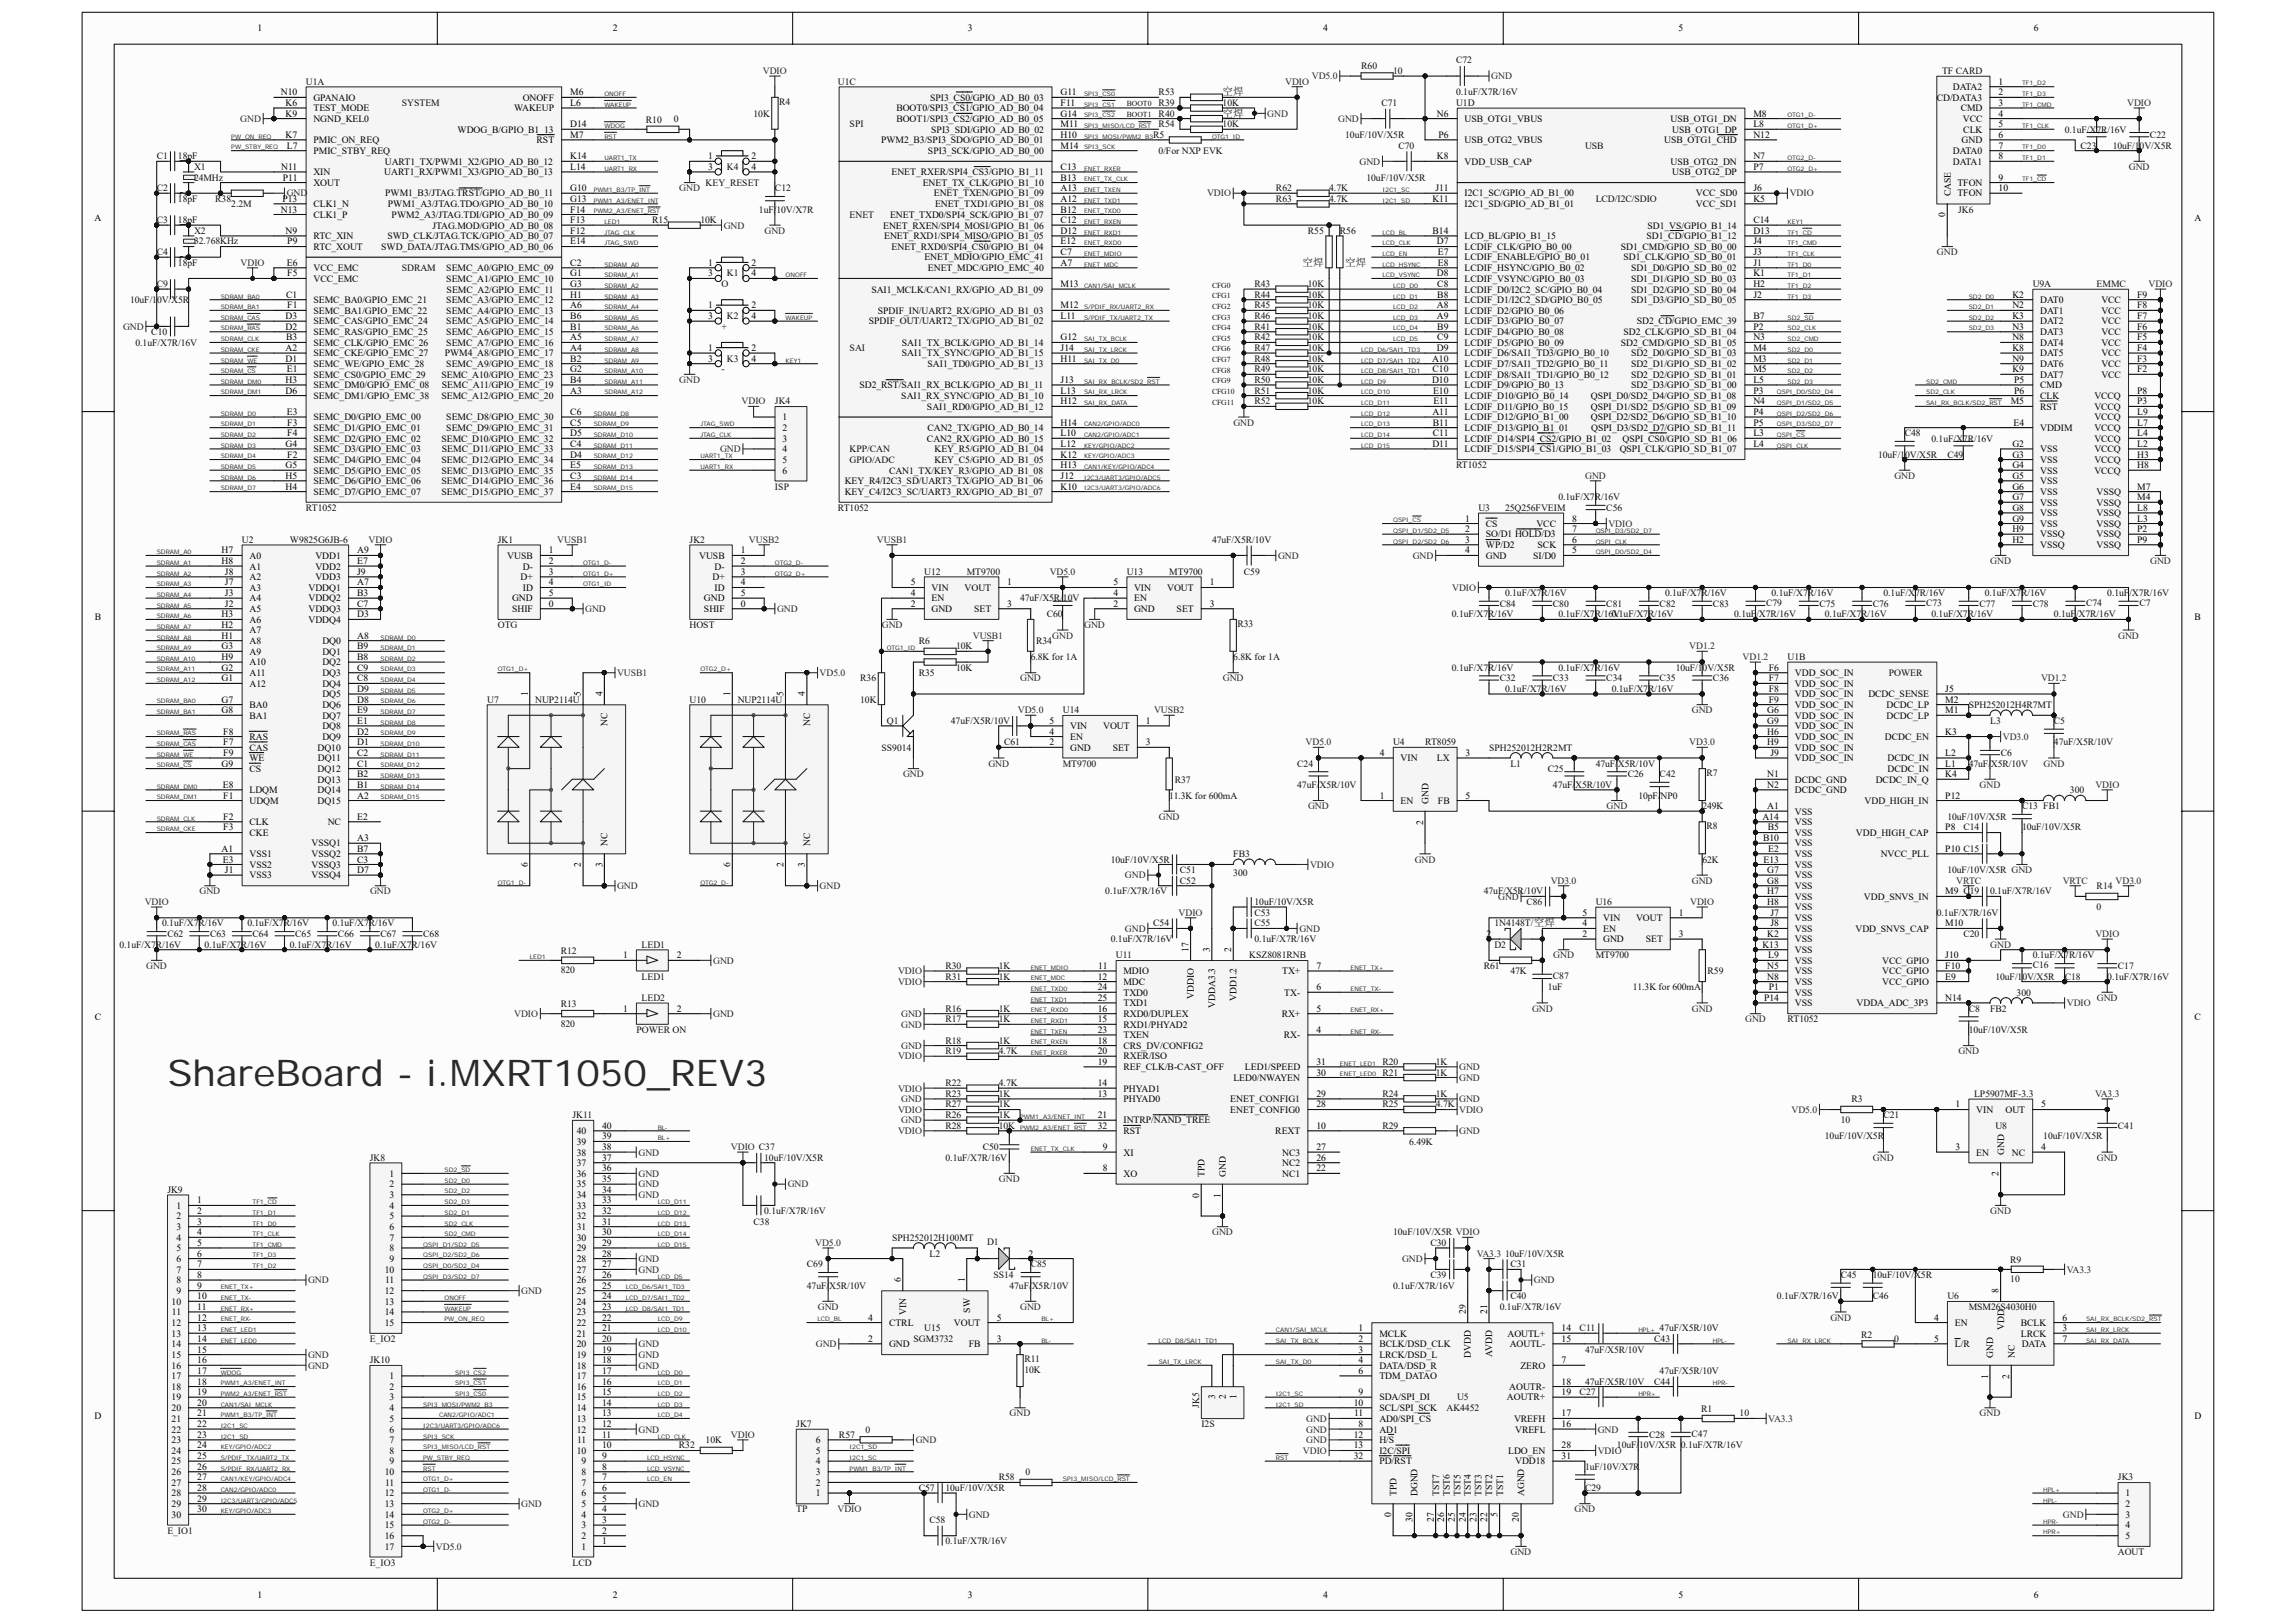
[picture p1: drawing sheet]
<svg xmlns="http://www.w3.org/2000/svg" width="297mm" height="210mm" viewBox="0 0 297 210" stroke-linecap="round" stroke-linejoin="round" font-family="sans-serif">
<defs><g id="words">
<text font-size="4.8" fill="#262626" x="21.7" y="140.5">ShareBoard - i.MXRT1050_REV3</text>
<g font-size="1.4" fill="#0e0e0e">
<text x="158.2" y="15.1">空焊</text>
<text x="158.2" y="12.3">空焊</text>
<text x="168.5" y="34.4">空焊</text>
<text x="174" y="34.4">空焊</text>
</g>
<g font-size="1.2">
<text x="33.3" y="4.1">1</text>
<text x="79.3" y="4.1">2</text>
<text x="125.2" y="4.1">3</text>
<text x="171.2" y="4.1">4</text>
<text x="217.2" y="4.1">5</text>
<text x="263.1" y="4.1">6</text>
<text x="252.6" y="11.6">DATA2</text>
<text x="258.6" y="11">1</text>
<text x="36.3" y="12.3">N10</text>
<text x="37" y="17.8">K7</text>
<text x="37" y="13.7">K6</text>
<text x="37" y="15.1">K9</text>
<text x="40.6" y="13">GPANAIO</text>
<text x="40.6" y="14.4">TEST_MODE</text>
<text x="40.6" y="15.8">NGND_KEL0</text>
<text x="59.2" y="17.2">WDOG_B/GPIO_B1_13</text>
<text x="66.5" y="14.4">WAKEUP</text>
<text x="67.6" y="13">ONOFF</text>
<text x="73.8" y="17.8">M7</text>
<text x="73.8" y="12.3">M6</text>
<text x="73.8" y="16.5">D14</text>
<text x="73.8" y="13.7">L6</text>
<text x="116" y="14.4">BOOT0/SPI3_CS1/GPIO_AD_B0_04</text>
<text x="116" y="15.8">BOOT1/SPI3_CS2/GPIO_AD_B0_05</text>
<text x="120.3" y="13">SPI3_CS0/GPIO_AD_B0_03</text>
<text x="120.5" y="17.2">SPI3_SDI/GPIO_AD_B0_02</text>
<text x="137.2" y="12.3">G11</text>
<text x="137.2" y="16.5">M11</text>
<text x="137.2" y="13.7">F11</text>
<text x="137.2" y="15.1">G14</text>
<text x="137.2" y="17.8">H10</text>
<text x="185.9" y="15.1">N6</text>
<text x="186.1" y="17.8">P6</text>
<text x="189.5" y="15.8">USB_OTG1_VBUS</text>
<text x="216.1" y="15.8">USB_OTG1_DN</text>
<text x="216.3" y="17.2">USB_OTG1_DP</text>
<text x="226.8" y="16.5">L8</text>
<text x="226.8" y="17.8">N12</text>
<text x="226.8" y="15.1">M8</text>
<text x="250.6" y="13">CD/DATA3</text>
<text x="253.7" y="14.4">CMD</text>
<text x="253.9" y="15.8">VCC</text>
<text x="254" y="17.2">CLK</text>
<text x="258.6" y="15.1">4</text>
<text x="258.6" y="17.8">6</text>
<text x="258.6" y="12.3">2</text>
<text x="258.6" y="16.5">5</text>
<text x="258.6" y="13.7">3</text>
<text x="24.1" y="21.1" transform="rotate(-90 24.1 21.1)">1</text>
<text x="36.4" y="22">N11</text>
<text x="36.6" y="23.4">P11</text>
<text x="37.1" y="19.2">L7</text>
<text x="40.6" y="22.7">XIN</text>
<text x="40.6" y="18.5">PMIC_ON_REQ</text>
<text x="40.6" y="19.9">PMIC_STBY_REQ</text>
<text x="49.7" y="22.7">UART1_RX/PWM1_X3/GPIO_AD_B0_13</text>
<text x="49.8" y="21.3">UART1_TX/PWM1_X2/GPIO_AD_B0_12</text>
<text x="69.4" y="18.5">RST</text>
<text x="73.8" y="20.6">K14</text>
<text x="73.8" y="22">L14</text>
<text x="91.6" y="20.6">1</text>
<text x="91.6" y="22">3</text>
<text x="97.2" y="20.6">2</text>
<text x="97.2" y="22">4</text>
<text x="114" y="18.5">PWM2_B3/SPI3_SDO/GPIO_AD_B0_01</text>
<text x="115.3" y="22.7">ENET_RXER/SPI4_CS3/GPIO_B1_11</text>
<text x="120.1" y="19.9">SPI3_SCK/GPIO_AD_B0_00</text>
<text x="137.2" y="19.2">M14</text>
<text x="137.2" y="23.4">B13</text>
<text x="137.2" y="22">C13</text>
<text x="185.9" y="20.6">K8</text>
<text x="189.5" y="21.3">VDD_USB_CAP</text>
<text x="189.5" y="18.5">USB_OTG2_VBUS</text>
<text x="215.3" y="18.5">USB_OTG1_CHD</text>
<text x="216.1" y="21.3">USB_OTG2_DN</text>
<text x="216.3" y="22.7">USB_OTG2_DP</text>
<text x="226.8" y="22">P7</text>
<text x="226.8" y="20.6">N7</text>
<text x="252.6" y="19.9">DATA0</text>
<text x="252.6" y="21.3">DATA1</text>
<text x="253.8" y="18.5">GND</text>
<text x="258.6" y="19.2">7</text>
<text x="258.6" y="20.6">8</text>
<text x="258.6" y="23.4">9</text>
<text x="12.2" y="28.5">A</text>
<text x="24.1" y="29.4" transform="rotate(-90 24.1 29.4)">1</text>
<text x="24.1" y="25.4" transform="rotate(-90 24.1 25.4)">2</text>
<text x="36.3" y="27.5">N13</text>
<text x="36.5" y="26.1">P13</text>
<text x="40.6" y="26.8">CLK1_N</text>
<text x="40.6" y="28.2">CLK1_P</text>
<text x="40.6" y="24">XOUT</text>
<text x="49.8" y="25.4">PWM1_B3/JTAG.TRST/GPIO_AD_B0_11</text>
<text x="50.2" y="26.8">PWM1_A3/JTAG.TDO/GPIO_AD_B0_10</text>
<text x="50.7" y="28.2">PWM2_A3/JTAG.TDI/GPIO_AD_B0_09</text>
<text x="55.9" y="29.6">JTAG.MOD/GPIO_AD_B0_08</text>
<text x="73.8" y="24.7">G10</text>
<text x="73.8" y="27.5">F14</text>
<text x="73.8" y="26.1">G13</text>
<text x="73.8" y="28.9">F13</text>
<text x="114.3" y="29.6">ENET_RXEN/SPI4_MOSI/GPIO_B1_06</text>
<text x="115.1" y="28.2">ENET_TXD0/SPI4_SCK/GPIO_B1_07</text>
<text x="119.4" y="24">ENET_TX_CLK/GPIO_B1_10</text>
<text x="120.8" y="25.4">ENET_TXEN/GPIO_B1_09</text>
<text x="121" y="26.8">ENET_TXD1/GPIO_B1_08</text>
<text x="137.2" y="24.7">A13</text>
<text x="137.2" y="26.1">A12</text>
<text x="137.2" y="28.9">C12</text>
<text x="137.2" y="27.5">B12</text>
<text x="185.3" y="26.1">K11</text>
<text x="185.7" y="24.7">J11</text>
<text x="189.5" y="25.4">I2C1_SC/GPIO_AD_B1_00</text>
<text x="189.5" y="26.8">I2C1_SD/GPIO_AD_B1_01</text>
<text x="213.1" y="29.6">SD1_VS/GPIO_B1_14</text>
<text x="219.4" y="25.4">VCC_SD0</text>
<text x="219.4" y="26.8">VCC_SD1</text>
<text x="226.8" y="24.7">J6</text>
<text x="226.8" y="26.1">K5</text>
<text x="226.8" y="28.9">C14</text>
<text x="251.7" y="28.1" transform="rotate(-90 251.7 28.1)">0</text>
<text x="252.4" y="25.4" transform="rotate(-90 252.4 25.4)">CASE</text>
<text x="253.2" y="24">TFON</text>
<text x="253.2" y="25.4">TFON</text>
<text x="258.6" y="24.7">10</text>
<text x="283.9" y="28.5">A</text>
<text x="24.1" y="33.6" transform="rotate(-90 24.1 33.6)">2</text>
<text x="37" y="30.2">N9</text>
<text x="37.1" y="34.4">E6</text>
<text x="37.2" y="31.6">P9</text>
<text x="37.2" y="35.8">F5</text>
<text x="40.6" y="30.9">RTC_XIN</text>
<text x="40.6" y="32.3">RTC_XOUT</text>
<text x="40.6" y="35.1">VCC_EMC</text>
<text x="49.3" y="32.3">SWD_DATA/JTAG.TMS/GPIO_AD_B0_06</text>
<text x="50.1" y="30.9">SWD_CLK/JTAG.TCK/GPIO_AD_B0_07</text>
<text x="57.7" y="35.1">SEMC_A0/GPIO_EMC_09</text>
<text x="73.8" y="30.2">F12</text>
<text x="73.8" y="34.4">C2</text>
<text x="73.8" y="35.8">G1</text>
<text x="73.8" y="31.6">E14</text>
<text x="91.6" y="34.4">1</text>
<text x="91.6" y="35.8">3</text>
<text x="97.2" y="34.4">2</text>
<text x="97.2" y="35.8">4</text>
<text x="114.4" y="30.9">ENET_RXD1/SPI4_MISO/GPIO_B1_05</text>
<text x="115.4" y="32.3">ENET_RXD0/SPI4_CS0/GPIO_B1_04</text>
<text x="119.6" y="33.7">ENET_MDIO/GPIO_EMC_41</text>
<text x="120.1" y="35.1">ENET_MDC/GPIO_EMC_40</text>
<text x="137.2" y="31.6">E12</text>
<text x="137.2" y="30.2">D12</text>
<text x="137.2" y="34.4">A7</text>
<text x="137.2" y="33">C7</text>
<text x="185.3" y="30.2">B14</text>
<text x="185.9" y="31.6">D7</text>
<text x="185.9" y="35.8">D8</text>
<text x="186" y="33">E7</text>
<text x="186" y="34.4">E8</text>
<text x="189.5" y="32.3">LCDIF_CLK/GPIO_B0_00</text>
<text x="189.5" y="33.7">LCDIF_ENABLE/GPIO_B0_01</text>
<text x="189.5" y="35.1">LCDIF_HSYNC/GPIO_B0_02</text>
<text x="189.5" y="30.9">LCD_BL/GPIO_B1_15</text>
<text x="209.7" y="32.3">SD1_CMD/GPIO_SD_B0_00</text>
<text x="210" y="33.7">SD1_CLK/GPIO_SD_B0_01</text>
<text x="211" y="35.1">SD1_D0/GPIO_SD_B0_02</text>
<text x="213" y="30.9">SD1_CD/GPIO_B1_12</text>
<text x="226.8" y="30.2">D13</text>
<text x="226.8" y="33">J3</text>
<text x="226.8" y="34.4">J1</text>
<text x="226.8" y="35.8">K1</text>
<text x="226.8" y="31.6">J4</text>
<text x="37" y="41.3">D3</text>
<text x="37" y="38.5">C1</text>
<text x="37.2" y="39.9">F1</text>
<text x="40.6" y="42">SEMC_CAS/GPIO_EMC_24</text>
<text x="40.6" y="36.4">VCC_EMC</text>
<text x="40.6" y="39.2">SEMC_BA0/GPIO_EMC_21</text>
<text x="40.6" y="40.6">SEMC_BA1/GPIO_EMC_22</text>
<text x="57.7" y="40.6">SEMC_A4/GPIO_EMC_13</text>
<text x="57.7" y="42">SEMC_A5/GPIO_EMC_14</text>
<text x="57.7" y="39.2">SEMC_A3/GPIO_EMC_12</text>
<text x="57.7" y="36.4">SEMC_A1/GPIO_EMC_10</text>
<text x="57.8" y="37.8">SEMC_A2/GPIO_EMC_11</text>
<text x="73.8" y="37.1">G3</text>
<text x="73.8" y="39.9">A6</text>
<text x="73.8" y="41.3">B6</text>
<text x="73.8" y="38.5">H1</text>
<text x="91.6" y="39.9">1</text>
<text x="91.6" y="41.3">3</text>
<text x="97.2" y="39.9">2</text>
<text x="97.2" y="41.3">4</text>
<text x="112.4" y="42">SPDIF_OUT/UART2_TX/GPIO_AD_B1_02</text>
<text x="112.7" y="37.8">SAI1_MCLK/CAN1_RX/GPIO_AD_B1_09</text>
<text x="113.6" y="40.6">SPDIF_IN/UART2_RX/GPIO_AD_B1_03</text>
<text x="137.2" y="39.9">M12</text>
<text x="137.2" y="37.1">M13</text>
<text x="137.2" y="41.3">L11</text>
<text x="185.9" y="39.9">A8</text>
<text x="185.9" y="41.3">A9</text>
<text x="185.9" y="37.1">C8</text>
<text x="185.9" y="38.5">B8</text>
<text x="189.5" y="36.4">LCDIF_VSYNC/GPIO_B0_03</text>
<text x="189.5" y="40.6">LCDIF_D2/GPIO_B0_06</text>
<text x="189.5" y="42">LCDIF_D3/GPIO_B0_07</text>
<text x="189.5" y="37.8">LCDIF_D0/I2C2_SC/GPIO_B0_04</text>
<text x="189.5" y="39.2">LCDIF_D1/I2C2_SD/GPIO_B0_05</text>
<text x="211" y="36.4">SD1_D1/GPIO_SD_B0_03</text>
<text x="211" y="37.8">SD1_D2/GPIO_SD_B0_04</text>
<text x="211" y="39.2">SD1_D3/GPIO_SD_B0_05</text>
<text x="211.8" y="42">SD2_CD/GPIO_EMC_39</text>
<text x="226.8" y="41.3">B7</text>
<text x="226.8" y="37.1">H2</text>
<text x="226.8" y="38.5">J2</text>
<text x="260.3" y="38.5">K2</text>
<text x="260.3" y="41.3">K3</text>
<text x="260.3" y="39.9">N2</text>
<text x="263.9" y="39.2">DAT0</text>
<text x="263.9" y="42">DAT2</text>
<text x="263.9" y="40.6">DAT1</text>
<text x="271.9" y="40.6">VCC</text>
<text x="271.9" y="39.2">VCC</text>
<text x="271.9" y="42">VCC</text>
<text x="276.5" y="39.9">F8</text>
<text x="276.5" y="38.5">F9</text>
<text x="276.5" y="41.3">F7</text>
<text x="37" y="42.7">D2</text>
<text x="37" y="45.4">A2</text>
<text x="37" y="46.8">D1</text>
<text x="37" y="44">B3</text>
<text x="40.6" y="43.3">SEMC_RAS/GPIO_EMC_25</text>
<text x="40.6" y="44.7">SEMC_CLK/GPIO_EMC_26</text>
<text x="40.6" y="46.1">SEMC_CKE/GPIO_EMC_27</text>
<text x="40.6" y="47.5">SEMC_WE/GPIO_EMC_28</text>
<text x="57.5" y="46.1">PWM4_A8/GPIO_EMC_17</text>
<text x="57.7" y="47.5">SEMC_A9/GPIO_EMC_18</text>
<text x="57.7" y="44.7">SEMC_A7/GPIO_EMC_16</text>
<text x="57.7" y="43.3">SEMC_A6/GPIO_EMC_15</text>
<text x="73.8" y="45.4">A4</text>
<text x="73.8" y="46.8">B2</text>
<text x="73.8" y="44">A5</text>
<text x="73.8" y="42.7">B1</text>
<text x="91.6" y="45.4">1</text>
<text x="91.6" y="46.8">3</text>
<text x="97.2" y="45.4">2</text>
<text x="97.2" y="46.8">4</text>
<text x="116.7" y="44.7">SAI1_TX_BCLK/GPIO_AD_B1_14</text>
<text x="116.7" y="46.1">SAI1_TX_SYNC/GPIO_AD_B1_15</text>
<text x="120" y="47.5">SAI1_TD0/GPIO_AD_B1_13</text>
<text x="137.2" y="46.8">H11</text>
<text x="137.2" y="44">G12</text>
<text x="137.2" y="45.4">J14</text>
<text x="185.3" y="46.8">A10</text>
<text x="185.9" y="45.4">D9</text>
<text x="185.9" y="42.7">B9</text>
<text x="185.9" y="44">C9</text>
<text x="189.5" y="43.3">LCDIF_D4/GPIO_B0_08</text>
<text x="189.5" y="44.7">LCDIF_D5/GPIO_B0_09</text>
<text x="189.5" y="46.1">LCDIF_D6/SAI1_TD3/GPIO_B0_10</text>
<text x="189.5" y="47.5">LCDIF_D7/SAI1_TD2/GPIO_B0_11</text>
<text x="209.7" y="44.7">SD2_CMD/GPIO_SD_B1_05</text>
<text x="210" y="43.3">SD2_CLK/GPIO_SD_B1_04</text>
<text x="211" y="47.5">SD2_D1/GPIO_SD_B1_02</text>
<text x="211" y="46.1">SD2_D0/GPIO_SD_B1_03</text>
<text x="226.8" y="46.8">M3</text>
<text x="226.8" y="45.4">M4</text>
<text x="226.8" y="42.7">P2</text>
<text x="226.8" y="44">N3</text>
<text x="260.3" y="45.4">K8</text>
<text x="260.3" y="42.7">N3</text>
<text x="260.3" y="44">N8</text>
<text x="260.3" y="46.8">N9</text>
<text x="263.9" y="46.1">DAT5</text>
<text x="263.9" y="43.3">DAT3</text>
<text x="263.9" y="44.7">DAT4</text>
<text x="263.9" y="47.5">DAT6</text>
<text x="271.9" y="47.5">VCC</text>
<text x="271.9" y="46.1">VCC</text>
<text x="271.9" y="44.7">VCC</text>
<text x="271.9" y="43.3">VCC</text>
<text x="276.5" y="46.8">F3</text>
<text x="276.5" y="45.4">F4</text>
<text x="276.5" y="44">F5</text>
<text x="276.5" y="42.7">F6</text>
<text x="37" y="49.6">H3</text>
<text x="37" y="50.9">D6</text>
<text x="37.1" y="48.2">E1</text>
<text x="37.1" y="53.7">E3</text>
<text x="40.6" y="48.9">SEMC_CS0/GPIO_EMC_29</text>
<text x="40.6" y="50.2">SEMC_DM0/GPIO_EMC_08</text>
<text x="40.6" y="51.6">SEMC_DM1/GPIO_EMC_38</text>
<text x="57.1" y="48.9">SEMC_A10/GPIO_EMC_23</text>
<text x="57.1" y="51.6">SEMC_A12/GPIO_EMC_20</text>
<text x="57.2" y="50.2">SEMC_A11/GPIO_EMC_19</text>
<text x="73.8" y="48.2">G2</text>
<text x="73.8" y="50.9">A3</text>
<text x="73.8" y="53.7">C6</text>
<text x="73.8" y="49.6">B4</text>
<text x="111.2" y="50.2">SD2_RST/SAI1_RX_BCLK/GPIO_AD_B1_11</text>
<text x="116.6" y="51.6">SAI1_RX_SYNC/GPIO_AD_B1_10</text>
<text x="119.9" y="53">SAI1_RD0/GPIO_AD_B1_12</text>
<text x="137.2" y="49.6">J13</text>
<text x="137.2" y="50.9">L13</text>
<text x="137.2" y="52.3">H12</text>
<text x="185.3" y="49.6">D10</text>
<text x="185.3" y="53.7">A11</text>
<text x="185.3" y="48.2">C10</text>
<text x="185.4" y="50.9">E10</text>
<text x="185.4" y="52.3">E11</text>
<text x="189.5" y="48.9">LCDIF_D8/SAI1_TD1/GPIO_B0_12</text>
<text x="189.5" y="50.2">LCDIF_D9/GPIO_B0_13</text>
<text x="189.5" y="51.6">LCDIF_D10/GPIO_B0_14</text>
<text x="189.5" y="53">LCDIF_D11/GPIO_B0_15</text>
<text x="205.8" y="51.6">QSPI_D0/SD2_D4/GPIO_SD_B1_08</text>
<text x="205.8" y="53">QSPI_D1/SD2_D5/GPIO_SD_B1_09</text>
<text x="211" y="50.2">SD2_D3/GPIO_SD_B1_00</text>
<text x="211" y="48.9">SD2_D2/GPIO_SD_B1_01</text>
<text x="226.8" y="50.9">P3</text>
<text x="226.8" y="52.3">N4</text>
<text x="226.8" y="53.7">P4</text>
<text x="226.8" y="49.6">L5</text>
<text x="226.8" y="48.2">M5</text>
<text x="260.1" y="52.3">M5</text>
<text x="260.3" y="48.2">K9</text>
<text x="260.6" y="49.6">P5</text>
<text x="260.6" y="50.9">P6</text>
<text x="263.9" y="48.9">DAT7</text>
<text x="263.9" y="53">RST</text>
<text x="263.9" y="50.2">CMD</text>
<text x="263.9" y="51.6">CLK</text>
<text x="271" y="53">VCCQ</text>
<text x="271" y="51.6">VCCQ</text>
<text x="271.9" y="48.9">VCC</text>
<text x="276.5" y="48.2">F2</text>
<text x="276.5" y="53.7">L9</text>
<text x="276.5" y="52.3">P3</text>
<text x="276.5" y="50.9">P8</text>
<text x="37" y="57.8">G4</text>
<text x="37.2" y="55.1">F3</text>
<text x="37.2" y="56.5">F4</text>
<text x="37.2" y="59.2">F2</text>
<text x="40.6" y="54.4">SEMC_D0/GPIO_EMC_00</text>
<text x="40.6" y="55.8">SEMC_D1/GPIO_EMC_01</text>
<text x="40.6" y="57.1">SEMC_D2/GPIO_EMC_02</text>
<text x="40.6" y="58.5">SEMC_D3/GPIO_EMC_03</text>
<text x="40.6" y="59.9">SEMC_D4/GPIO_EMC_04</text>
<text x="57.1" y="57.1">SEMC_D10/GPIO_EMC_32</text>
<text x="57.1" y="59.9">SEMC_D12/GPIO_EMC_34</text>
<text x="57.2" y="58.5">SEMC_D11/GPIO_EMC_33</text>
<text x="57.7" y="54.4">SEMC_D8/GPIO_EMC_30</text>
<text x="57.7" y="55.8">SEMC_D9/GPIO_EMC_31</text>
<text x="73.8" y="56.5">D5</text>
<text x="73.8" y="55.1">C5</text>
<text x="73.8" y="59.2">D4</text>
<text x="73.8" y="57.8">C4</text>
<text x="101.2" y="54.4">1</text>
<text x="101.2" y="55.8">2</text>
<text x="101.2" y="57.1">3</text>
<text x="101.2" y="58.5">4</text>
<text x="101.2" y="59.9">5</text>
<text x="119.9" y="57.1">CAN2_RX/GPIO_AD_B0_15</text>
<text x="120" y="55.8">CAN2_TX/GPIO_AD_B0_14</text>
<text x="120.9" y="58.5">KEY_R5/GPIO_AD_B1_04</text>
<text x="120.9" y="59.9">KEY_C5/GPIO_AD_B1_05</text>
<text x="137.2" y="55.1">H14</text>
<text x="137.2" y="57.8">L12</text>
<text x="137.2" y="59.2">K12</text>
<text x="137.2" y="56.5">L10</text>
<text x="185.3" y="57.8">D11</text>
<text x="185.4" y="55.1">B11</text>
<text x="185.4" y="56.5">C11</text>
<text x="189.5" y="54.4">LCDIF_D12/GPIO_B1_00</text>
<text x="189.5" y="55.8">LCDIF_D13/GPIO_B1_01</text>
<text x="189.5" y="57.1">LCDIF_D14/SPI4_CS2/GPIO_B1_02</text>
<text x="189.5" y="58.5">LCDIF_D15/SPI4_CS1/GPIO_B1_03</text>
<text x="205.8" y="54.4">QSPI_D2/SD2_D6/GPIO_SD_B1_10</text>
<text x="205.9" y="55.8">QSPI_D3/SD2_D7/GPIO_SD_B1_11</text>
<text x="209.5" y="58.5">QSPI_CLK/GPIO_SD_B1_07</text>
<text x="209.9" y="57.1">QSPI_CS0/GPIO_SD_B1_06</text>
<text x="226.8" y="56.5">L3</text>
<text x="226.8" y="55.1">P5</text>
<text x="226.8" y="57.8">L4</text>
<text x="260.3" y="57.8">G2</text>
<text x="260.3" y="59.2">G3</text>
<text x="260.5" y="55.1">E4</text>
<text x="263.9" y="55.8">VDDIM</text>
<text x="263.9" y="58.5">VSS</text>
<text x="263.9" y="59.9">VSS</text>
<text x="271" y="59.9">VCCQ</text>
<text x="271" y="58.5">VCCQ</text>
<text x="271" y="57.1">VCCQ</text>
<text x="271" y="54.4">VCCQ</text>
<text x="271" y="55.8">VCCQ</text>
<text x="276.5" y="59.2">H3</text>
<text x="276.5" y="57.8">L2</text>
<text x="276.5" y="56.5">L4</text>
<text x="276.5" y="55.1">L7</text>
<text x="37" y="60.6">G5</text>
<text x="37" y="62">H5</text>
<text x="37" y="63.3">H4</text>
<text x="40.6" y="61.3">SEMC_D5/GPIO_EMC_05</text>
<text x="40.6" y="62.7">SEMC_D6/GPIO_EMC_06</text>
<text x="40.6" y="64">SEMC_D7/GPIO_EMC_07</text>
<text x="57.1" y="62.7">SEMC_D14/GPIO_EMC_36</text>
<text x="57.1" y="64">SEMC_D15/GPIO_EMC_37</text>
<text x="57.1" y="61.3">SEMC_D13/GPIO_EMC_35</text>
<text x="73.8" y="62">C3</text>
<text x="73.8" y="63.3">E4</text>
<text x="73.8" y="60.6">E5</text>
<text x="101.2" y="61.3">6</text>
<text x="109.3" y="62.7">KEY_R4/I2C3_SD/UART3_TX/GPIO_AD_B1_06</text>
<text x="109.3" y="64">KEY_C4/I2C3_SC/UART3_RX/GPIO_AD_B1_07</text>
<text x="115" y="61.3">CAN1_TX/KEY_R3/GPIO_AD_B1_08</text>
<text x="137.2" y="60.6">H13</text>
<text x="137.2" y="62">J12</text>
<text x="137.2" y="63.3">K10</text>
<text x="260.3" y="60.6">G4</text>
<text x="260.3" y="62">G5</text>
<text x="260.3" y="63.3">G6</text>
<text x="260.3" y="64.7">G7</text>
<text x="263.9" y="61.3">VSS</text>
<text x="263.9" y="62.7">VSS</text>
<text x="263.9" y="64">VSS</text>
<text x="263.9" y="65.4">VSS</text>
<text x="271" y="61.3">VCCQ</text>
<text x="271.2" y="65.4">VSSQ</text>
<text x="271.2" y="64">VSSQ</text>
<text x="276.5" y="64.7">M4</text>
<text x="276.5" y="63.3">M7</text>
<text x="276.5" y="60.6">H8</text>
<text x="28.7" y="71.6">H7</text>
<text x="46.2" y="71.6">A9</text>
<text x="71" y="71.6">1</text>
<text x="95.8" y="71.6">1</text>
<text x="189.5" y="67.5">1</text>
<text x="189.5" y="70.2">3</text>
<text x="189.5" y="71.6">4</text>
<text x="189.5" y="68.9">2</text>
<text x="192.2" y="68.2">CS</text>
<text x="192.2" y="70.9">WP/D2</text>
<text x="192.2" y="69.5">SO/D1 HOLD/D3</text>
<text x="198.8" y="68.2">VCC</text>
<text x="198.9" y="70.9">SCK</text>
<text x="203.4" y="70.2">6</text>
<text x="203.4" y="67.5">8</text>
<text x="203.4" y="68.9">7</text>
<text x="203.4" y="71.6">5</text>
<text x="260.3" y="66.1">G8</text>
<text x="260.3" y="67.5">G9</text>
<text x="260.3" y="70.2">H2</text>
<text x="260.3" y="68.9">H9</text>
<text x="263.9" y="66.8">VSS</text>
<text x="263.9" y="68.2">VSS</text>
<text x="263.9" y="70.9">VSSQ</text>
<text x="263.9" y="69.5">VSSQ</text>
<text x="271.2" y="68.2">VSSQ</text>
<text x="271.2" y="66.8">VSSQ</text>
<text x="271.2" y="69.5">VSSQ</text>
<text x="271.2" y="70.9">VSSQ</text>
<text x="276.5" y="67.5">L3</text>
<text x="276.5" y="66.1">L8</text>
<text x="276.5" y="68.9">P2</text>
<text x="276.5" y="70.2">P9</text>
<text x="28.7" y="73">H8</text>
<text x="29.1" y="74.4">J8</text>
<text x="29.1" y="75.7">J7</text>
<text x="29.1" y="77.1">J3</text>
<text x="32.3" y="72.3">A0</text>
<text x="32.3" y="73.7">A1</text>
<text x="32.3" y="75.1">A2</text>
<text x="32.3" y="76.4">A3</text>
<text x="32.3" y="77.8">A4</text>
<text x="39.9" y="76.4">VDDQ1</text>
<text x="39.9" y="77.8">VDDQ2</text>
<text x="40.8" y="72.3">VDD1</text>
<text x="40.8" y="73.7">VDD2</text>
<text x="40.8" y="75.1">VDD3</text>
<text x="46.2" y="75.7">A7</text>
<text x="46.2" y="77.1">B3</text>
<text x="46.2" y="73">E7</text>
<text x="46.2" y="74.4">J9</text>
<text x="65.6" y="72.3">VUSB</text>
<text x="66.2" y="77.8">GND</text>
<text x="67.3" y="75.1">D+</text>
<text x="67.6" y="73.7">D-</text>
<text x="67.6" y="76.4">ID</text>
<text x="71" y="74.4">3</text>
<text x="71" y="73">2</text>
<text x="71" y="75.7">4</text>
<text x="71" y="77.1">5</text>
<text x="90.5" y="72.3">VUSB</text>
<text x="91.1" y="77.8">GND</text>
<text x="92.2" y="75.1">D+</text>
<text x="92.5" y="73.7">D-</text>
<text x="92.5" y="76.4">ID</text>
<text x="95.8" y="73">2</text>
<text x="95.8" y="75.7">4</text>
<text x="95.8" y="74.4">3</text>
<text x="95.8" y="77.1">5</text>
<text x="117.8" y="75.7">5</text>
<text x="117.8" y="77.1">4</text>
<text x="120.5" y="76.4">VIN</text>
<text x="120.5" y="77.8">EN</text>
<text x="124.8" y="76.4">VOUT</text>
<text x="130.3" y="75.7">1</text>
<text x="144" y="75.7">5</text>
<text x="144" y="77.1">4</text>
<text x="146.7" y="76.4">VIN</text>
<text x="146.7" y="77.8">EN</text>
<text x="151" y="76.4">VOUT</text>
<text x="156.5" y="75.7">1</text>
<text x="192.2" y="72.3">GND</text>
<text x="198.3" y="72.3">SI/D0</text>
<text x="12.3" y="80.2">B</text>
<text x="28.7" y="79.9">H3</text>
<text x="28.7" y="81.3">H2</text>
<text x="28.7" y="82.6">H1</text>
<text x="29.1" y="78.5">J2</text>
<text x="32.3" y="79.2">A5</text>
<text x="32.3" y="80.6">A6</text>
<text x="32.3" y="81.9">A7</text>
<text x="32.3" y="83.3">A8</text>
<text x="39.9" y="79.2">VDDQ3</text>
<text x="39.9" y="80.6">VDDQ4</text>
<text x="41.7" y="83.3">DQ0</text>
<text x="46.2" y="82.6">A8</text>
<text x="46.2" y="78.5">C7</text>
<text x="46.2" y="79.9">D3</text>
<text x="66.2" y="79.2">SHIF</text>
<text x="71" y="78.5">0</text>
<text x="91.1" y="79.2">SHIF</text>
<text x="95.8" y="78.5">0</text>
<text x="117.8" y="78.5">2</text>
<text x="120.5" y="79.2">GND</text>
<text x="126" y="79.2">SET</text>
<text x="130.3" y="78.5">3</text>
<text x="144" y="78.5">2</text>
<text x="146.7" y="79.2">GND</text>
<text x="152.2" y="79.2">SET</text>
<text x="156.5" y="78.5">3</text>
<text x="283.9" y="80.2">B</text>
<text x="28.7" y="85.4">H9</text>
<text x="28.7" y="84">G3</text>
<text x="28.7" y="86.8">G2</text>
<text x="28.7" y="88.2">G1</text>
<text x="32.3" y="86.1">A10</text>
<text x="32.3" y="84.7">A9</text>
<text x="32.3" y="87.5">A11</text>
<text x="32.3" y="88.8">A12</text>
<text x="41.7" y="84.7">DQ1</text>
<text x="41.7" y="86.1">DQ2</text>
<text x="41.7" y="87.5">DQ3</text>
<text x="41.7" y="88.8">DQ4</text>
<text x="46.2" y="84">B9</text>
<text x="46.2" y="85.4">B8</text>
<text x="46.2" y="86.8">C9</text>
<text x="46.2" y="88.2">C8</text>
<text x="46.2" y="89.5">D9</text>
<text x="228.8" y="86.8">F6</text>
<text x="228.8" y="88.2">F7</text>
<text x="228.8" y="89.5">F8</text>
<text x="232.2" y="87.5">VDD_SOC_IN</text>
<text x="232.2" y="88.8">VDD_SOC_IN</text>
<text x="251.7" y="89.5">J5</text>
<text x="28.7" y="90.9">G7</text>
<text x="28.7" y="92.3">G8</text>
<text x="28.9" y="95">F8</text>
<text x="32.3" y="95.7">RAS</text>
<text x="32.3" y="91.6">BA0</text>
<text x="32.3" y="93">BA1</text>
<text x="41.7" y="90.2">DQ5</text>
<text x="41.7" y="91.6">DQ6</text>
<text x="41.7" y="93">DQ7</text>
<text x="41.7" y="94.4">DQ8</text>
<text x="41.7" y="95.7">DQ9</text>
<text x="46.2" y="90.9">D8</text>
<text x="46.2" y="92.3">E9</text>
<text x="46.2" y="93.7">E1</text>
<text x="46.2" y="95">D2</text>
<text x="68.3" y="90.1" transform="rotate(-90 68.3 90.1)">1</text>
<text x="75.2" y="90.1" transform="rotate(-90 75.2 90.1)">5</text>
<text x="77.9" y="90.1" transform="rotate(-90 77.9 90.1)">4</text>
<text x="78.6" y="93.9" transform="rotate(-90 78.6 93.9)">NC</text>
<text x="94.5" y="90.1" transform="rotate(-90 94.5 90.1)">1</text>
<text x="101.4" y="90.1" transform="rotate(-90 101.4 90.1)">5</text>
<text x="104.1" y="90.1" transform="rotate(-90 104.1 90.1)">4</text>
<text x="104.8" y="93.9" transform="rotate(-90 104.8 93.9)">NC</text>
<text x="135.8" y="93.7">5</text>
<text x="135.8" y="95">4</text>
<text x="138.4" y="94.4">VIN</text>
<text x="138.4" y="95.7">EN</text>
<text x="142.7" y="94.4">VOUT</text>
<text x="148.2" y="93.7">1</text>
<text x="228.6" y="92.3">G6</text>
<text x="228.6" y="93.7">G9</text>
<text x="228.6" y="95">H6</text>
<text x="228.8" y="90.9">F9</text>
<text x="232.2" y="90.2">VDD_SOC_IN</text>
<text x="232.2" y="91.6">VDD_SOC_IN</text>
<text x="232.2" y="93">VDD_SOC_IN</text>
<text x="232.2" y="94.4">VDD_SOC_IN</text>
<text x="232.2" y="95.7">VDD_SOC_IN</text>
<text x="241.7" y="90.2">DCDC_SENSE</text>
<text x="243.9" y="95.7">DCDC_EN</text>
<text x="244.1" y="93">DCDC_LP</text>
<text x="244.1" y="91.6">DCDC_LP</text>
<text x="251.7" y="95">K3</text>
<text x="251.7" y="92.3">M1</text>
<text x="251.7" y="90.9">M2</text>
<text x="28.7" y="99.2">G9</text>
<text x="28.8" y="101.9">E8</text>
<text x="28.9" y="97.8">F9</text>
<text x="28.9" y="96.4">F7</text>
<text x="32.3" y="98.5">WE</text>
<text x="32.3" y="97.1">CAS</text>
<text x="32.3" y="99.9">CS</text>
<text x="41.1" y="97.1">DQ10</text>
<text x="41.1" y="99.9">DQ12</text>
<text x="41.1" y="101.2">DQ13</text>
<text x="41.1" y="98.5">DQ11</text>
<text x="46.2" y="96.4">D1</text>
<text x="46.2" y="99.2">C1</text>
<text x="46.2" y="100.6">B2</text>
<text x="46.2" y="101.9">B1</text>
<text x="46.2" y="97.8">C2</text>
<text x="135.8" y="96.4">2</text>
<text x="138.4" y="97.1">GND</text>
<text x="144" y="97.1">SET</text>
<text x="148.2" y="96.4">3</text>
<text x="178.5" y="97.8">4</text>
<text x="181.2" y="98.5">VIN</text>
<text x="185.9" y="98.5">LX</text>
<text x="189.6" y="97.8">3</text>
<text x="228.6" y="96.4">H9</text>
<text x="228.6" y="100.6">N1</text>
<text x="228.6" y="101.9">N2</text>
<text x="229" y="97.8">J9</text>
<text x="232.2" y="97.1">VDD_SOC_IN</text>
<text x="232.2" y="98.5">VDD_SOC_IN</text>
<text x="232.2" y="101.2">DCDC_GND</text>
<text x="242.7" y="101.2">DCDC_IN_Q</text>
<text x="244.2" y="99.9">DCDC_IN</text>
<text x="244.2" y="98.5">DCDC_IN</text>
<text x="251.7" y="99.2">L1</text>
<text x="251.7" y="97.8">L2</text>
<text x="251.7" y="100.6">K4</text>
<text x="28.9" y="107.4">F3</text>
<text x="28.9" y="106.1">F2</text>
<text x="28.9" y="103.3">F1</text>
<text x="32.3" y="102.6">LDQM</text>
<text x="32.3" y="106.8">CLK</text>
<text x="32.3" y="104">UDQM</text>
<text x="41.1" y="102.6">DQ14</text>
<text x="41.1" y="104">DQ15</text>
<text x="42.4" y="106.8">NC</text>
<text x="46.2" y="106.1">E2</text>
<text x="46.2" y="103.3">A2</text>
<text x="178.5" y="103.3">1</text>
<text x="181.2" y="104">EN</text>
<text x="184.1" y="106.7" transform="rotate(-90 184.1 106.7)">2</text>
<text x="184.8" y="104" transform="rotate(-90 184.8 104)">GND</text>
<text x="186" y="104">FB</text>
<text x="189.6" y="103.3">5</text>
<text x="228" y="106.1">A14</text>
<text x="228.6" y="104.7">A1</text>
<text x="228.7" y="107.4">B5</text>
<text x="232.2" y="105.4">VSS</text>
<text x="232.2" y="106.8">VSS</text>
<text x="232.2" y="102.6">DCDC_GND</text>
<text x="241.2" y="104">VDD_HIGH_IN</text>
<text x="251.7" y="107.4">P8</text>
<text x="251.7" y="103.3">P12</text>
<text x="28.7" y="110.2">A1</text>
<text x="28.8" y="111.6">E3</text>
<text x="29.1" y="113">J1</text>
<text x="32.3" y="110.9">VSS1</text>
<text x="32.3" y="108.1">CKE</text>
<text x="32.3" y="112.3">VSS2</text>
<text x="32.3" y="113.6">VSS3</text>
<text x="40.3" y="109.5">VSSQ1</text>
<text x="40.3" y="110.9">VSSQ2</text>
<text x="40.3" y="112.3">VSSQ3</text>
<text x="40.3" y="113.6">VSSQ4</text>
<text x="46.2" y="108.8">A3</text>
<text x="46.2" y="110.2">B7</text>
<text x="46.2" y="111.6">C3</text>
<text x="46.2" y="113">D7</text>
<text x="68.3" y="112.2" transform="rotate(-90 68.3 112.2)">6</text>
<text x="75.2" y="112.2" transform="rotate(-90 75.2 112.2)">2</text>
<text x="77.9" y="112.2" transform="rotate(-90 77.9 112.2)">3</text>
<text x="78.6" y="109.5" transform="rotate(-90 78.6 109.5)">NC</text>
<text x="94.5" y="112.2" transform="rotate(-90 94.5 112.2)">6</text>
<text x="101.4" y="112.2" transform="rotate(-90 101.4 112.2)">2</text>
<text x="104.1" y="112.2" transform="rotate(-90 104.1 112.2)">3</text>
<text x="104.8" y="109.5" transform="rotate(-90 104.8 109.5)">NC</text>
<text x="228.1" y="108.8">B10</text>
<text x="228.2" y="111.6">E13</text>
<text x="228.6" y="113">G7</text>
<text x="228.8" y="110.2">E2</text>
<text x="232.2" y="108.1">VSS</text>
<text x="232.2" y="109.5">VSS</text>
<text x="232.2" y="110.9">VSS</text>
<text x="232.2" y="112.3">VSS</text>
<text x="232.2" y="113.6">VSS</text>
<text x="240.1" y="108.1">VDD_HIGH_CAP</text>
<text x="243.3" y="110.9">NVCC_PLL</text>
<text x="251.7" y="110.2">P10 C15</text>
<text x="204.7" y="118.5">5</text>
<text x="204.7" y="119.8">4</text>
<text x="207.4" y="119.2">VIN</text>
<text x="211.7" y="119.2">VOUT</text>
<text x="217.2" y="118.5">1</text>
<text x="228.6" y="114.3">G8</text>
<text x="228.6" y="115.7">H7</text>
<text x="228.6" y="117.1">H8</text>
<text x="229" y="118.5">J7</text>
<text x="229" y="119.8">J8</text>
<text x="232.2" y="115">VSS</text>
<text x="232.2" y="116.4">VSS</text>
<text x="232.2" y="117.8">VSS</text>
<text x="232.2" y="119.2">VSS</text>
<text x="241.1" y="116.4">VDD_SNVS_IN</text>
<text x="251.7" y="119.8">M10</text>
<text x="251.7" y="115.7">M9 C19</text>
<text x="80.6" y="124">1</text>
<text x="87.6" y="124">2</text>
<text x="142.1" y="125.4">11</text>
<text x="153.8" y="123.1" transform="rotate(-90 153.8 123.1)">17</text>
<text x="156.5" y="123.1" transform="rotate(-90 156.5 123.1)">3</text>
<text x="159.3" y="123.1" transform="rotate(-90 159.3 123.1)">2</text>
<text x="170.3" y="125.4">7</text>
<text x="192.3" y="121.2">2</text>
<text x="199.3" y="121.2">1</text>
<text x="204.7" y="121.2">2</text>
<text x="207.4" y="121.9">GND</text>
<text x="207.4" y="120.5">EN</text>
<text x="212.9" y="121.9">SET</text>
<text x="217.2" y="121.2">3</text>
<text x="228" y="122.6">K13</text>
<text x="228.6" y="121.2">K2</text>
<text x="228.6" y="125.4">N5</text>
<text x="228.8" y="124">L9</text>
<text x="232.2" y="120.5">VSS</text>
<text x="232.2" y="121.9">VSS</text>
<text x="232.2" y="123.3">VSS</text>
<text x="232.2" y="124.7">VSS</text>
<text x="240" y="120.5">VDD_SNVS_CAP</text>
<text x="243.5" y="124.7">VCC_GPIO</text>
<text x="251.7" y="125.4">F10</text>
<text x="251.7" y="124">J10</text>
<text x="12.3" y="131.9">C</text>
<text x="80.6" y="130.9">1</text>
<text x="87.6" y="130.9">2</text>
<text x="142" y="126.7">12</text>
<text x="142" y="130.9">16</text>
<text x="142" y="128.1">24</text>
<text x="142" y="129.5">25</text>
<text x="145.3" y="126">MDIO</text>
<text x="145.3" y="127.4">MDC</text>
<text x="145.3" y="131.6">RXD0/DUPLEX</text>
<text x="145.3" y="128.8">TXD0</text>
<text x="145.3" y="130.2">TXD1</text>
<text x="154.4" y="129.2" transform="rotate(-90 154.4 129.2)">VDDIO</text>
<text x="157.2" y="130.4" transform="rotate(-90 157.2 130.4)">VDDA3.3</text>
<text x="160" y="129.5" transform="rotate(-90 160 129.5)">VDD1.2</text>
<text x="165.8" y="131.6">RX+</text>
<text x="165.9" y="126">TX+</text>
<text x="166.2" y="128.8">TX-</text>
<text x="170.3" y="130.9">5</text>
<text x="170.3" y="128.1">6</text>
<text x="228.2" y="129.5">P14</text>
<text x="228.6" y="126.7">N8</text>
<text x="228.8" y="128.1">P1</text>
<text x="232.2" y="126">VSS</text>
<text x="232.2" y="127.4">VSS</text>
<text x="232.2" y="128.8">VSS</text>
<text x="232.2" y="130.2">VSS</text>
<text x="240.2" y="130.2">VDDA_ADC_3P3</text>
<text x="243.5" y="127.4">VCC_GPIO</text>
<text x="243.5" y="126">VCC_GPIO</text>
<text x="251.7" y="129.5">N14</text>
<text x="251.7" y="126.7">E9</text>
<text x="283.9" y="131.9">C</text>
<text x="142" y="132.2">15</text>
<text x="142" y="135">18</text>
<text x="142" y="137.8">19</text>
<text x="142" y="136.4">20</text>
<text x="142" y="133.6">23</text>
<text x="145.3" y="132.9">RXD1/PHYAD2</text>
<text x="145.3" y="135.7">CRS_DV/CONFIG2</text>
<text x="145.3" y="137.1">RXER/ISO</text>
<text x="145.3" y="134.3">TXEN</text>
<text x="166.1" y="134.3">RX-</text>
<text x="170.3" y="133.6">4</text>
<text x="170.3" y="137.8">31</text>
<text x="142" y="141.9">13</text>
<text x="142" y="140.5">14</text>
<text x="145.3" y="142.6">PHYAD0</text>
<text x="145.3" y="141.2">PHYAD1</text>
<text x="145.3" y="138.5">REF_CLK/B-CAST_OFF</text>
<text x="159.2" y="144">ENET_CONFIG0</text>
<text x="159.2" y="142.6">ENET_CONFIG1</text>
<text x="159.6" y="139.8">LED0/NWAYEN</text>
<text x="161.1" y="138.5">LED1/SPEED</text>
<text x="170.3" y="143.3">28</text>
<text x="170.3" y="141.9">29</text>
<text x="170.3" y="139.1">30</text>
<text x="253" y="143.3">1</text>
<text x="255.7" y="144">VIN</text>
<text x="259.5" y="144">OUT</text>
<text x="264.1" y="143.3">5</text>
<text x="74.6" y="149.5">38</text>
<text x="74.6" y="148.1">39</text>
<text x="74.6" y="146.7">40</text>
<text x="77.9" y="148.8">38</text>
<text x="77.9" y="147.4">39</text>
<text x="77.9" y="146">40</text>
<text x="142" y="144.7">21</text>
<text x="142" y="146">32</text>
<text x="142.7" y="148.8">9</text>
<text x="145.3" y="149.5">XI</text>
<text x="145.3" y="145.4">INTRP/NAND_TREE</text>
<text x="145.3" y="146.7">RST</text>
<text x="165" y="146.7">REXT</text>
<text x="165.9" y="149.5">NC3</text>
<text x="170.3" y="146">10</text>
<text x="170.3" y="148.8">27</text>
<text x="253" y="148.8">3</text>
<text x="255.7" y="149.5">EN</text>
<text x="259.3" y="149.5" transform="rotate(-90 259.3 149.5)">GND</text>
<text x="260.3" y="149.5">NC</text>
<text x="264.1" y="148.8">4</text>
<text x="25.5" y="155.7">1</text>
<text x="50.4" y="152.3">1</text>
<text x="50.4" y="153.6">2</text>
<text x="50.4" y="155">3</text>
<text x="74.6" y="155">34</text>
<text x="74.6" y="153.6">35</text>
<text x="74.6" y="152.3">36</text>
<text x="74.6" y="150.9">37</text>
<text x="77.9" y="155.7">33</text>
<text x="77.9" y="154.3">34</text>
<text x="77.9" y="152.9">35</text>
<text x="77.9" y="151.6">36</text>
<text x="77.9" y="150.2">37</text>
<text x="142.7" y="151.6">8</text>
<text x="145.3" y="152.3">XO</text>
<text x="155.1" y="154.9" transform="rotate(-90 155.1 154.9)">0</text>
<text x="155.8" y="152.2" transform="rotate(-90 155.8 152.2)">TPD</text>
<text x="157.9" y="154.9" transform="rotate(-90 157.9 154.9)">1</text>
<text x="158.6" y="152.2" transform="rotate(-90 158.6 152.2)">GND</text>
<text x="165.9" y="152.3">NC1</text>
<text x="165.9" y="150.9">NC2</text>
<text x="170.3" y="151.6">22</text>
<text x="170.3" y="150.2">26</text>
<text x="258.6" y="152.2" transform="rotate(-90 258.6 152.2)">2</text>
<text x="22.8" y="156.4">1</text>
<text x="22.8" y="157.8">2</text>
<text x="22.8" y="159.1">3</text>
<text x="22.8" y="160.5">4</text>
<text x="22.8" y="161.9">5</text>
<text x="25.5" y="157.1">2</text>
<text x="25.5" y="158.5">3</text>
<text x="25.5" y="159.8">4</text>
<text x="25.5" y="161.2">5</text>
<text x="50.4" y="156.4">4</text>
<text x="50.4" y="157.8">5</text>
<text x="50.4" y="159.1">6</text>
<text x="50.4" y="160.5">7</text>
<text x="50.4" y="161.9">8</text>
<text x="74.6" y="161.9">29</text>
<text x="74.6" y="160.5">30</text>
<text x="74.6" y="159.1">31</text>
<text x="74.6" y="157.8">32</text>
<text x="74.6" y="156.4">33</text>
<text x="77.9" y="161.2">29</text>
<text x="77.9" y="159.8">30</text>
<text x="77.9" y="158.5">31</text>
<text x="77.9" y="157.1">32</text>
<text x="22.8" y="163.3">6</text>
<text x="22.8" y="164.7">7</text>
<text x="22.8" y="166">8</text>
<text x="22.8" y="167.4">9</text>
<text x="25.5" y="162.6">6</text>
<text x="25.5" y="164">7</text>
<text x="25.5" y="165.3">8</text>
<text x="25.5" y="166.7">9</text>
<text x="49.8" y="164.7">10</text>
<text x="49.8" y="167.4">12</text>
<text x="49.8" y="166">11</text>
<text x="50.4" y="163.3">9</text>
<text x="74.6" y="167.4">25</text>
<text x="74.6" y="166">26</text>
<text x="74.6" y="164.7">27</text>
<text x="74.6" y="163.3">28</text>
<text x="77.9" y="166.7">25</text>
<text x="77.9" y="165.3">26</text>
<text x="77.9" y="164">27</text>
<text x="77.9" y="162.6">28</text>
<text x="116.5" y="165.9" transform="rotate(-90 116.5 165.9)">6</text>
<text x="124.8" y="165.9" transform="rotate(-90 124.8 165.9)">1</text>
<text x="126.1" y="162.6">1</text>
<text x="133.1" y="162.6">2</text>
<text x="258.6" y="167.3" transform="rotate(-90 258.6 167.3)">8</text>
<text x="22.2" y="168.8">10</text>
<text x="22.2" y="171.6">12</text>
<text x="22.2" y="172.9">13</text>
<text x="22.2" y="170.2">11</text>
<text x="25.5" y="169.5">11</text>
<text x="25.5" y="168.1">10</text>
<text x="25.5" y="170.9">12</text>
<text x="25.5" y="172.2">13</text>
<text x="25.5" y="173.6">14</text>
<text x="49.8" y="168.8">13</text>
<text x="49.8" y="170.2">14</text>
<text x="49.8" y="171.6">15</text>
<text x="74.6" y="172.9">21</text>
<text x="74.6" y="171.6">22</text>
<text x="74.6" y="170.2">23</text>
<text x="74.6" y="168.8">24</text>
<text x="77.9" y="173.6">20</text>
<text x="77.9" y="172.2">21</text>
<text x="77.9" y="170.9">22</text>
<text x="77.9" y="169.5">23</text>
<text x="77.9" y="168.1">24</text>
<text x="112.3" y="173.6">2</text>
<text x="112.3" y="170.9">4</text>
<text x="115" y="171.6">CTRL</text>
<text x="117.2" y="170.2" transform="rotate(-90 117.2 170.2)">VIN</text>
<text x="123.4" y="171.6">VOUT</text>
<text x="125.5" y="169.8" transform="rotate(-90 125.5 169.8)">SW</text>
<text x="128.9" y="170.9">5</text>
<text x="128.9" y="173.6">3</text>
<text x="175.7" y="172.2">1</text>
<text x="175.7" y="173.6">2</text>
<text x="178.5" y="172.9">MCLK</text>
<text x="189.6" y="170" transform="rotate(-90 189.6 170)">29</text>
<text x="192.4" y="170" transform="rotate(-90 192.4 170)">21</text>
<text x="195" y="172.9">AOUTL+</text>
<text x="202" y="173.6">15</text>
<text x="202" y="172.2">14</text>
<text x="250.2" y="170.9">4</text>
<text x="250.2" y="173.6">5</text>
<text x="252.9" y="171.6">EN</text>
<text x="259.3" y="172" transform="rotate(-90 259.3 172)">VDD</text>
<text x="261.4" y="171.6">BCLK</text>
<text x="261.4" y="172.9">LRCK</text>
<text x="266.8" y="170.9">6</text>
<text x="266.8" y="172.2">3</text>
<text x="266.8" y="173.6">7</text>
<text x="22.2" y="174.3">14</text>
<text x="22.2" y="175.7">15</text>
<text x="22.2" y="177.1">16</text>
<text x="22.2" y="178.4">17</text>
<text x="22.2" y="179.8">18</text>
<text x="25.5" y="175">15</text>
<text x="25.5" y="176.4">16</text>
<text x="25.5" y="177.8">17</text>
<text x="25.5" y="179.1">18</text>
<text x="50.4" y="178.4">1</text>
<text x="50.4" y="179.8">2</text>
<text x="74.6" y="179.8">16</text>
<text x="74.6" y="178.4">17</text>
<text x="74.6" y="177.1">18</text>
<text x="74.6" y="175.7">19</text>
<text x="74.6" y="174.3">20</text>
<text x="77.9" y="179.1">16</text>
<text x="77.9" y="177.8">17</text>
<text x="77.9" y="176.4">18</text>
<text x="77.9" y="175">19</text>
<text x="115" y="174.3">GND</text>
<text x="125.3" y="174.3">FB</text>
<text x="175.7" y="175">3</text>
<text x="175.7" y="176.4">4</text>
<text x="175.7" y="177.8">6</text>
<text x="178.5" y="174.3">BCLK/DSD_CLK</text>
<text x="178.5" y="175.7">LRCK/DSD_L</text>
<text x="178.5" y="177.1">DATA/DSD_R</text>
<text x="178.5" y="178.4">TDM_DATAO</text>
<text x="190.3" y="175.7" transform="rotate(-90 190.3 175.7)">DVDD</text>
<text x="193.1" y="175.5" transform="rotate(-90 193.1 175.5)">AVDD</text>
<text x="195.3" y="179.8">AOUTR-</text>
<text x="195.3" y="174.3">AOUTL-</text>
<text x="196.7" y="177.1">ZERO</text>
<text x="202" y="176.4">7</text>
<text x="202" y="179.1">18</text>
<text x="252.9" y="174.3">L/R</text>
<text x="257.2" y="178.4" transform="rotate(-90 257.2 178.4)">1</text>
<text x="257.9" y="175.7" transform="rotate(-90 257.9 175.7)">GND</text>
<text x="259.9" y="178.4" transform="rotate(-90 259.9 178.4)">2</text>
<text x="260.6" y="175.7" transform="rotate(-90 260.6 175.7)">NC</text>
<text x="261.6" y="174.3">DATA</text>
<text x="12.2" y="183.6">D</text>
<text x="22.2" y="181.2">19</text>
<text x="22.2" y="182.6">20</text>
<text x="22.2" y="184">21</text>
<text x="22.2" y="185.3">22</text>
<text x="25.5" y="180.5">19</text>
<text x="25.5" y="181.9">20</text>
<text x="25.5" y="183.3">21</text>
<text x="25.5" y="184.6">22</text>
<text x="50.4" y="181.2">3</text>
<text x="50.4" y="182.6">4</text>
<text x="50.4" y="184">5</text>
<text x="50.4" y="185.3">6</text>
<text x="74.6" y="185.3">12</text>
<text x="74.6" y="184">13</text>
<text x="74.6" y="182.6">14</text>
<text x="74.6" y="181.2">15</text>
<text x="77.9" y="184.6">12</text>
<text x="77.9" y="183.3">13</text>
<text x="77.9" y="181.9">14</text>
<text x="77.9" y="180.5">15</text>
<text x="157.2" y="181" transform="rotate(-90 157.2 181)">3</text>
<text x="158.6" y="181" transform="rotate(-90 158.6 181)">2</text>
<text x="160" y="181" transform="rotate(-90 160 181)">1</text>
<text x="175.1" y="181.9">10</text>
<text x="175.2" y="183.3">11</text>
<text x="175.7" y="184.6">8</text>
<text x="175.7" y="180.5">9</text>
<text x="178.5" y="185.3">AD1</text>
<text x="178.5" y="181.2">SDA/SPI_DI</text>
<text x="178.5" y="182.6">SCL/SPI_SCK</text>
<text x="178.5" y="184">AD0/SPI_CS</text>
<text x="195" y="181.2">AOUTR+</text>
<text x="195.9" y="184">VREFH</text>
<text x="196" y="185.3">VREFL</text>
<text x="202" y="184.6">16</text>
<text x="202" y="183.3">17</text>
<text x="202" y="180.5">19</text>
<text x="283.9" y="183.6">D</text>
<text x="22.2" y="186.7">23</text>
<text x="22.2" y="188.1">24</text>
<text x="22.2" y="189.5">25</text>
<text x="22.2" y="190.8">26</text>
<text x="25.5" y="186">23</text>
<text x="25.5" y="187.4">24</text>
<text x="25.5" y="188.8">25</text>
<text x="25.5" y="190.2">26</text>
<text x="25.5" y="191.5">27</text>
<text x="49.8" y="190.8">10</text>
<text x="50.4" y="186.7">7</text>
<text x="50.4" y="188.1">8</text>
<text x="50.4" y="189.5">9</text>
<text x="74.6" y="188.1">10</text>
<text x="74.7" y="186.7">11</text>
<text x="75.2" y="190.8">8</text>
<text x="75.2" y="189.5">9</text>
<text x="77.9" y="191.5">7</text>
<text x="77.9" y="190.2">8</text>
<text x="77.9" y="188.8">9</text>
<text x="77.9" y="186">11</text>
<text x="77.9" y="187.4">10</text>
<text x="105.6" y="190.8">3</text>
<text x="105.6" y="189.5">4</text>
<text x="105.6" y="188.1">5</text>
<text x="105.6" y="186.7">6</text>
<text x="175.1" y="186">12</text>
<text x="175.1" y="187.4">13</text>
<text x="175.1" y="188.8">32</text>
<text x="178.5" y="186.7">H/S</text>
<text x="178.5" y="188.1">I2C/SPI</text>
<text x="178.5" y="189.5">PD/RST</text>
<text x="195.1" y="188.1">LDO_EN</text>
<text x="196" y="189.5">VDD18</text>
<text x="202" y="188.8">31</text>
<text x="202" y="187.4">28</text>
<text x="22.2" y="192.2">27</text>
<text x="22.2" y="193.6">28</text>
<text x="22.2" y="195">29</text>
<text x="22.2" y="196.4">30</text>
<text x="25.5" y="192.9">28</text>
<text x="25.5" y="194.3">29</text>
<text x="25.5" y="195.7">30</text>
<text x="49.8" y="193.6">12</text>
<text x="49.8" y="195">13</text>
<text x="49.8" y="196.4">14</text>
<text x="49.8" y="197.7">15</text>
<text x="49.8" y="192.2">11</text>
<text x="75.2" y="197.7">3</text>
<text x="75.2" y="196.4">4</text>
<text x="75.2" y="195">5</text>
<text x="75.2" y="193.6">6</text>
<text x="75.2" y="192.2">7</text>
<text x="77.9" y="197">3</text>
<text x="77.9" y="195.7">4</text>
<text x="77.9" y="194.3">5</text>
<text x="77.9" y="192.9">6</text>
<text x="105.6" y="193.6">1</text>
<text x="105.6" y="192.2">2</text>
<text x="180" y="196.3" transform="rotate(-90 180 196.3)">0</text>
<text x="180.7" y="193.6" transform="rotate(-90 180.7 193.6)">TPD</text>
<text x="182.7" y="196.9" transform="rotate(-90 182.7 196.9)">30</text>
<text x="183.4" y="193.6" transform="rotate(-90 183.4 193.6)">DGND</text>
<text x="185.5" y="196.9" transform="rotate(-90 185.5 196.9)">27</text>
<text x="186.2" y="193.6" transform="rotate(-90 186.2 193.6)">TST7</text>
<text x="186.9" y="196.9" transform="rotate(-90 186.9 196.9)">26</text>
<text x="187.6" y="193.6" transform="rotate(-90 187.6 193.6)">TST6</text>
<text x="188.2" y="196.9" transform="rotate(-90 188.2 196.9)">25</text>
<text x="188.9" y="193.6" transform="rotate(-90 188.9 193.6)">TST5</text>
<text x="189.6" y="196.9" transform="rotate(-90 189.6 196.9)">24</text>
<text x="190.3" y="193.6" transform="rotate(-90 190.3 193.6)">TST4</text>
<text x="191" y="196.9" transform="rotate(-90 191 196.9)">23</text>
<text x="191.7" y="193.6" transform="rotate(-90 191.7 193.6)">TST3</text>
<text x="192.4" y="196.9" transform="rotate(-90 192.4 196.9)">22</text>
<text x="193.1" y="193.6" transform="rotate(-90 193.1 193.6)">TST2</text>
<text x="193.8" y="196.3" transform="rotate(-90 193.8 196.3)">5</text>
<text x="194.5" y="193.6" transform="rotate(-90 194.5 193.6)">TST1</text>
<text x="196.5" y="196.9" transform="rotate(-90 196.5 196.9)">20</text>
<text x="197.2" y="193.6" transform="rotate(-90 197.2 193.6)">AGND</text>
<text x="275" y="193.6">1</text>
<text x="275" y="195">2</text>
<text x="275" y="196.4">3</text>
<text x="275" y="197.7">4</text>
<text x="49.8" y="199.1">16</text>
<text x="49.8" y="200.5">17</text>
<text x="75.2" y="200.5">1</text>
<text x="75.2" y="199.1">2</text>
<text x="77.9" y="199.8">1</text>
<text x="77.9" y="198.4">2</text>
<text x="275" y="199.1">5</text>
<text x="33.3" y="206.7">1</text>
<text x="79.3" y="206.7">2</text>
<text x="125.2" y="206.7">3</text>
<text x="171.2" y="206.7">4</text>
<text x="217.2" y="206.7">5</text>
<text x="263.1" y="206.7">6</text>
</g>
<g font-size="1.2" fill="#0e0e0e">
<text x="39.6" y="11">U1A</text>
<text x="108.4" y="11">U1C</text>
<text x="176.1" y="8.9">R60</text>
<text x="180.2" y="9.6">10</text>
<text x="188.4" y="8.2">C72</text>
<text x="251.2" y="9.6">TF CARD</text>
<text x="52" y="13.7">SYSTEM</text>
<text x="83.6" y="15.9">R10</text>
<text x="87.2" y="15.8">0</text>
<text x="97.5" y="15.1">10K</text>
<text x="100.8" y="13.6">R4</text>
<text x="109.9" y="16.5">SPI</text>
<text x="149.2" y="17.8">R5</text>
<text x="149.9" y="13.7">R39</text>
<text x="149.9" y="15.1">R40</text>
<text x="149.9" y="16.5">R54</text>
<text x="149.9" y="12.3">R53</text>
<text x="158.2" y="13.7">10K</text>
<text x="158.2" y="16.5">10K</text>
<text x="174" y="17.8">10uF/10V/X5R</text>
<text x="178.7" y="13.7">C71</text>
<text x="188.4" y="13.7">U1D</text>
<text x="188.4" y="12.3">0.1uF/X7R/16V</text>
<text x="267.1" y="17.2">0.1uF/X7R/16V</text>
<text x="278.1" y="17.8">C22</text>
<text x="20.3" y="20.6">C1</text>
<text x="23" y="20.6">18pF</text>
<text x="25.1" y="22">X1</text>
<text x="25.1" y="23.4">24MHz</text>
<text x="94" y="22">K4</text>
<text x="149.9" y="19.9">0/For NXP EVK</text>
<text x="176.8" y="23.4">10uF/10V/X5R</text>
<text x="180.9" y="19.2">C70</text>
<text x="205.1" y="19.2">USB</text>
<text x="269.2" y="19.2">C23</text>
<text x="273.3" y="19.2">10uF/10V/X5R</text>
<text x="20.3" y="24.7">C2</text>
<text x="20.3" y="28.9">C3</text>
<text x="23" y="28.9">18pF</text>
<text x="23" y="26.1">18pF</text>
<text x="27.9" y="26.1">R38</text>
<text x="29.9" y="26.8">2.2M</text>
<text x="84.4" y="28.9">R15</text>
<text x="90.6" y="28.9">10K</text>
<text x="91.3" y="24">KEY_RESET</text>
<text x="98.2" y="27.5">1uF/10V/X7R</text>
<text x="100.3" y="24.7">C12</text>
<text x="109.9" y="28.2">ENET</text>
<text x="165.1" y="24.7">R62</text>
<text x="165.1" y="26.1">R63</text>
<text x="172" y="24.7">4.7K</text>
<text x="172" y="26.1">4.7K</text>
<text x="206.4" y="26.1">LCD/I2C/SDIO</text>
<text x="253.3" y="27.5">JK6</text>
<text x="20.3" y="33">C4</text>
<text x="23" y="34.4">18pF</text>
<text x="25.1" y="30.2">X2</text>
<text x="25.1" y="31.6">32.768KHz</text>
<text x="52" y="35.1">SDRAM</text>
<text x="94" y="35.8">K1</text>
<text x="169.2" y="30.2">R55</text>
<text x="173.4" y="30.2">R56</text>
<text x="16.8" y="39.2">10uF/10V/X5R</text>
<text x="20.3" y="37.1">C9</text>
<text x="93.4" y="37.1">O</text>
<text x="94" y="41.3">K2</text>
<text x="162.3" y="37.1">R43</text>
<text x="162.3" y="38.5">R44</text>
<text x="162.3" y="39.9">R45</text>
<text x="162.3" y="41.3">R46</text>
<text x="169.2" y="37.1">10K</text>
<text x="169.2" y="38.5">10K</text>
<text x="169.2" y="39.9">10K</text>
<text x="169.2" y="41.3">10K</text>
<text x="263" y="37.1">U9A</text>
<text x="271.2" y="37.1">EMMC</text>
<text x="17.5" y="44.7">0.1uF/X7R/16V</text>
<text x="19.6" y="43.3">C10</text>
<text x="93.4" y="42.7">+</text>
<text x="94" y="46.8">K3</text>
<text x="109.9" y="45.4">SAI</text>
<text x="162.3" y="42.7">R41</text>
<text x="162.3" y="44">R42</text>
<text x="162.3" y="46.8">R48</text>
<text x="162.3" y="45.4">R47</text>
<text x="169.2" y="42.7">10K</text>
<text x="169.2" y="44">10K</text>
<text x="169.2" y="46.8">10K</text>
<text x="169.2" y="45.4">10K</text>
<text x="93.4" y="48.2">-</text>
<text x="100.3" y="52.3">JK4</text>
<text x="162.3" y="48.2">R49</text>
<text x="162.3" y="49.6">R50</text>
<text x="162.3" y="50.9">R51</text>
<text x="162.3" y="52.3">R52</text>
<text x="169.2" y="48.2">10K</text>
<text x="169.2" y="49.6">10K</text>
<text x="169.2" y="50.9">10K</text>
<text x="169.2" y="52.3">10K</text>
<text x="109.9" y="59.9">GPIO/ADC</text>
<text x="109.9" y="58.5">KPP/CAN</text>
<text x="243" y="59.2">10uF/10V/X5R</text>
<text x="246.4" y="56.5">C48</text>
<text x="249.9" y="57.1">0.1uF/X7R/16V</text>
<text x="251.9" y="59.2">C49</text>
<text x="100.3" y="63.3">ISP</text>
<text x="188.4" y="60.6">RT1052</text>
<text x="201.6" y="64.7">0.1uF/X7R/16V</text>
<text x="31.3" y="70.2">U2</text>
<text x="37.5" y="70.2">W9825G6JB-6</text>
<text x="39.6" y="66.1">RT1052</text>
<text x="64.4" y="70.2">JK1</text>
<text x="89.2" y="70.2">JK2</text>
<text x="108.4" y="66.1">RT1052</text>
<text x="156.8" y="70.2">47uF/X5R/10V</text>
<text x="191.3" y="66.1">U3</text>
<text x="194.7" y="66.1">25Q256FVEIM</text>
<text x="207.8" y="66.1">C56</text>
<text x="119.6" y="74.4">U12</text>
<text x="125.1" y="74.4">MT9700</text>
<text x="132" y="77.8">47uF/X5R/10V</text>
<text x="145.8" y="74.4">U13</text>
<text x="151.3" y="74.4">MT9700</text>
<text x="160.9" y="74.4">C59</text>
<text x="194.7" y="77.1">0.1uF/X7R/16V</text>
<text x="215.4" y="77.1">0.1uF/X7R/16V</text>
<text x="229.2" y="77.1">0.1uF/X7R/16V</text>
<text x="243.7" y="77.1">0.1uF/X7R/16V</text>
<text x="256.8" y="77.1">0.1uF/X7R/16V</text>
<text x="272.6" y="77.1">0.1uF/X7R/16V</text>
<text x="64.4" y="81.3">OTG</text>
<text x="89.2" y="81.3">HOST</text>
<text x="118.9" y="83.3">R6</text>
<text x="134" y="83.3">R34</text>
<text x="135.4" y="79.9">C60</text>
<text x="160.1" y="81.1">R33</text>
<text x="187.8" y="79.9">0.1uF/X7R/16V</text>
<text x="194" y="78.5">C84</text>
<text x="200.9" y="78.5">C80</text>
<text x="201.6" y="79.9">0.1uF/X7R/16V</text>
<text x="207.8" y="78.5">C81</text>
<text x="208.5" y="79.9">0.1uF/X7R/16V</text>
<text x="214.7" y="78.5">C82</text>
<text x="221.6" y="78.5">C83</text>
<text x="224.4" y="79.9">0.1uF/X7R/16V</text>
<text x="228.5" y="78.4">C79</text>
<text x="235.4" y="78.5">C75</text>
<text x="236.1" y="79.9">0.1uF/X7R/16V</text>
<text x="242.3" y="78.5">C76</text>
<text x="249.2" y="78.4">C73</text>
<text x="249.9" y="79.9">0.1uF/X7R/16V</text>
<text x="256.1" y="78.5">C77</text>
<text x="263" y="78.5">C78</text>
<text x="265.7" y="79.9">0.1uF/X7R/16V</text>
<text x="269.9" y="78.4">C74</text>
<text x="276.8" y="78.4">C7</text>
<text x="111.3" y="88.2">R36</text>
<text x="118.9" y="87.5">R35</text>
<text x="123.7" y="84">10K</text>
<text x="123.7" y="86.8">10K</text>
<text x="133.3" y="85.4">6.8K for 1A</text>
<text x="159.6" y="85.4">6.8K for 1A</text>
<text x="187.8" y="86.8">0.1uF/X7R/16V</text>
<text x="194" y="88.2">C32</text>
<text x="194.7" y="89.5">0.1uF/X7R/16V</text>
<text x="200.9" y="88.2">C33</text>
<text x="201.6" y="86.8">0.1uF/X7R/16V</text>
<text x="207.8" y="88.2">C34</text>
<text x="208.5" y="89.5">0.1uF/X7R/16V</text>
<text x="214.7" y="88.2">C35</text>
<text x="216.8" y="86.8">10uF/10V/X5R</text>
<text x="221.6" y="88.2">C36</text>
<text x="231.3" y="85.4">U1B</text>
<text x="244.4" y="87.5">POWER</text>
<text x="63" y="90.9">U7</text>
<text x="69.2" y="90.9">NUP2114U</text>
<text x="89.2" y="90.9">U10</text>
<text x="95.4" y="90.9">NUP2114U</text>
<text x="111.3" y="90.9">10K</text>
<text x="114.7" y="93.7">Q1</text>
<text x="123" y="93.7">47uF/X5R/10V</text>
<text x="137.5" y="92.3">U14</text>
<text x="254.7" y="91.6">SPH252012H4R7MT</text>
<text x="257.5" y="93.7">L3</text>
<text x="265.7" y="93.7">C5</text>
<text x="114" y="97.1">SS9014</text>
<text x="129.9" y="96.4">C61</text>
<text x="137.5" y="99.2">MT9700</text>
<text x="152" y="101.2">R37</text>
<text x="167.8" y="99.2">C24</text>
<text x="167.8" y="101.9">47uF/X5R/10V</text>
<text x="180.2" y="96.4">U4</text>
<text x="184.4" y="96.4">RT8059</text>
<text x="192.7" y="97.1">SPH252012H2R2MT</text>
<text x="195.4" y="99.2">L1</text>
<text x="200.2" y="99.9">C25</text>
<text x="200.9" y="101.9">47uF/X5R/10V</text>
<text x="206.4" y="99.2">47uF/X5R/10V</text>
<text x="210.6" y="100.6">C26</text>
<text x="214.7" y="100.6">C42</text>
<text x="220.8" y="100.4">R7</text>
<text x="254.7" y="99.2">47uF/X5R/10V</text>
<text x="258.8" y="97.8">C6</text>
<text x="265.7" y="96.4">47uF/X5R/10V</text>
<text x="151.3" y="103.3">11.3K for 600mA</text>
<text x="212" y="103.3">10pF/NP0</text>
<text x="220.2" y="104.7">249K</text>
<text x="220.8" y="107.3">R8</text>
<text x="251.9" y="106.1">10uF/10V/X5R</text>
<text x="254" y="107.4">C14</text>
<text x="261.6" y="104.7">C13 FB1</text>
<text x="261.6" y="107.4">10uF/10V/X5R</text>
<text x="267.8" y="102.6">300</text>
<text x="143.7" y="111.6">10uF/10V/X5R</text>
<text x="152.7" y="113">C51</text>
<text x="159.6" y="110.9">FB3</text>
<text x="159.6" y="113.4">300</text>
<text x="220.2" y="111.6">62K</text>
<text x="251.9" y="113">10uF/10V/X5R GND</text>
<text x="21" y="119.8">0.1uF/X7R/16V</text>
<text x="32" y="119.8">0.1uF/X7R/16V</text>
<text x="43" y="119.8">0.1uF/X7R/16V</text>
<text x="143" y="115.7">0.1uF/X7R/16V</text>
<text x="149.2" y="119.8">C54</text>
<text x="152.7" y="114.3">C52</text>
<text x="162.3" y="118.5">C53</text>
<text x="162.3" y="117.1">10uF/10V/X5R</text>
<text x="162.3" y="119.8">C55</text>
<text x="192" y="115.7">47uF/X5R/10V</text>
<text x="193.3" y="119.8">1N4148T/空焊</text>
<text x="197.5" y="117.1">C86</text>
<text x="206.4" y="117.1">U16</text>
<text x="250.6" y="118.5">0.1uF/X7R/16V</text>
<text x="257.5" y="115.7">0.1uF/X7R/16V</text>
<text x="271.2" y="115">R14</text>
<text x="271.2" y="117.8">0</text>
<text x="15.4" y="122.6">0.1uF/X7R/16V</text>
<text x="21.7" y="121.2">C62</text>
<text x="26.5" y="122.6">0.1uF/X7R/16V</text>
<text x="27.2" y="121.2">C63</text>
<text x="32.7" y="121.2">C64</text>
<text x="37.5" y="122.6">0.1uF/X7R/16V</text>
<text x="38.2" y="121.2">C65</text>
<text x="43.7" y="121.2">C66</text>
<text x="48.6" y="122.6">0.1uF/X7R/16V</text>
<text x="49.2" y="121.2">C67</text>
<text x="54.8" y="121.2">C68</text>
<text x="72.5" y="123.4">R12</text>
<text x="72.5" y="125.9">820</text>
<text x="83" y="122.6">LED1</text>
<text x="122.3" y="125.4">R30</text>
<text x="129.2" y="125.4">1K</text>
<text x="143.7" y="121.9">0.1uF/X7R/16V</text>
<text x="144.4" y="124">U11</text>
<text x="161.6" y="124">KSZ8081RNB</text>
<text x="162.3" y="121.9">0.1uF/X7R/16V</text>
<text x="192" y="125.4">R61</text>
<text x="193.3" y="122.6">D2</text>
<text x="206.4" y="124">MT9700</text>
<text x="254" y="121.2">C20</text>
<text x="263" y="125.2">C16</text>
<text x="263" y="124">0.1uF/X7R/16V</text>
<text x="274" y="125.4">C17</text>
<text x="72.5" y="130.3">R13</text>
<text x="83" y="129.5">LED2</text>
<text x="83" y="126.7">LED1</text>
<text x="122.3" y="126.7">R31</text>
<text x="122.3" y="130.9">R16</text>
<text x="129.2" y="126.7">1K</text>
<text x="129.2" y="130.9">1K</text>
<text x="195.4" y="126">47K</text>
<text x="200.2" y="128.1">1uF</text>
<text x="200.9" y="126.6">C87</text>
<text x="211.3" y="128.1">11.3K for 600mA</text>
<text x="220.9" y="126">R59</text>
<text x="254.7" y="130.9">C8</text>
<text x="257.5" y="130.9">FB2</text>
<text x="258.1" y="126.7">10uF/10V/X5R</text>
<text x="260.9" y="128.8">300</text>
<text x="267.1" y="126.7">C18</text>
<text x="272.6" y="126.7">0.1uF/X7R/16V</text>
<text x="72.5" y="132.8">820</text>
<text x="82.3" y="133.6">POWER ON</text>
<text x="122.3" y="132.2">R17</text>
<text x="122.3" y="135">R18</text>
<text x="122.3" y="136.4">R19</text>
<text x="129.2" y="132.2">1K</text>
<text x="129.2" y="135">1K</text>
<text x="129.2" y="136.4">4.7K</text>
<text x="178.9" y="137.8">R20</text>
<text x="185.8" y="137.8">1K</text>
<text x="231.3" y="132.2">RT1052</text>
<text x="254.7" y="133.6">10uF/10V/X5R</text>
<text x="122.3" y="140.5">R22</text>
<text x="122.3" y="141.9">R23</text>
<text x="122.3" y="143.3">R27</text>
<text x="129.2" y="140.5">4.7K</text>
<text x="129.2" y="141.9">1K</text>
<text x="129.2" y="143.3">1K</text>
<text x="178.9" y="141.9">R24</text>
<text x="178.9" y="143.3">R25</text>
<text x="178.9" y="139.1">R21</text>
<text x="185.8" y="141.9">1K</text>
<text x="185.8" y="143.3">4.7K</text>
<text x="185.8" y="139.1">1K</text>
<text x="239.5" y="142.6">R3</text>
<text x="255.4" y="141.9">LP5907MF-3.3</text>
<text x="74.1" y="144.7">JK11</text>
<text x="122.3" y="144.7">R26</text>
<text x="122.3" y="146">R28</text>
<text x="127.1" y="148.8">C50</text>
<text x="129.2" y="146">10K</text>
<text x="129.2" y="144.7">1K</text>
<text x="178.9" y="146">R29</text>
<text x="182.3" y="148.1">6.49K</text>
<text x="236.1" y="147.4">10uF/10V/X5R</text>
<text x="238.1" y="145.4">10</text>
<text x="243.7" y="144.7">C21</text>
<text x="258.1" y="146">U8</text>
<text x="264.3" y="147.4">10uF/10V/X5R</text>
<text x="274" y="146">C41</text>
<text x="21.7" y="154.3">JK9</text>
<text x="47.9" y="150.2">JK8</text>
<text x="98.9" y="150.2">10uF/10V/X5R</text>
<text x="122.3" y="150.2">0.1uF/X7R/16V</text>
<text x="97.5" y="158.5">C38</text>
<text x="98.9" y="157.1">0.1uF/X7R/16V</text>
<text x="115.4" y="160.5">SPH252012H100MT</text>
<text x="127.7" y="161.1">D1</text>
<text x="180.2" y="159.8">10uF/10V/X5R VDIO</text>
<text x="185.1" y="161.2">C30</text>
<text x="104.4" y="164">C69</text>
<text x="104.4" y="166.7">47uF/X5R/10V</text>
<text x="120.2" y="162.6">L2</text>
<text x="128.5" y="165.3">SS14</text>
<text x="130.6" y="166.7">47uF/X5R/10V</text>
<text x="133.3" y="164">C85</text>
<text x="180.2" y="166.7">0.1uF/X7R/16V</text>
<text x="185.1" y="165.3">C39</text>
<text x="194.7" y="162.6">10uF/10V/X5R</text>
<text x="195.4" y="164">C31</text>
<text x="238.1" y="165.3">C45</text>
<text x="242.3" y="165.3">10uF/10V/X5R</text>
<text x="260.1" y="163.4">R9</text>
<text x="260.1" y="165.9">10</text>
<text x="47.9" y="173.6">E_IO2</text>
<text x="118.2" y="173.6">SGM3732</text>
<text x="119.6" y="172.2">U15</text>
<text x="194" y="169.5">0.1uF/X7R/16V</text>
<text x="195.4" y="168.1">C40</text>
<text x="204.4" y="172.2">C11</text>
<text x="214" y="173.6">C43</text>
<text x="214.7" y="172.2">47uF/X5R/10V</text>
<text x="229.9" y="168.1">0.1uF/X7R/16V</text>
<text x="240.8" y="173.1">R2</text>
<text x="242.3" y="168.1">C46</text>
<text x="245" y="173.6">0</text>
<text x="251.9" y="168.1">U6</text>
<text x="254.7" y="169.5">MSM26S4030H0</text>
<text x="47.9" y="176.4">JK10</text>
<text x="132.5" y="176.2">R11</text>
<text x="132.5" y="177.6">10K</text>
<text x="205.1" y="179.1">47uF/X5R/10V</text>
<text x="205.1" y="175">47uF/X5R/10V</text>
<text x="214" y="179.1">C44</text>
<text x="214.7" y="177.8">47uF/X5R/10V</text>
<text x="103" y="184.6">JK7</text>
<text x="112" y="185.3">0</text>
<text x="155.1" y="182.2" transform="rotate(-90 155.1 182.2)">JK5</text>
<text x="155.4" y="184.6">I2S</text>
<text x="187.1" y="182.6">AK4452</text>
<text x="188.5" y="181.2">U5</text>
<text x="204.4" y="180.5">C27</text>
<text x="218.8" y="185.9">C47</text>
<text x="220.1" y="182.7">R1</text>
<text x="225.1" y="183.3">10</text>
<text x="87.8" y="187.4">R32</text>
<text x="91.3" y="186.7">10K</text>
<text x="108.5" y="186">R57</text>
<text x="129.2" y="191.5">R58</text>
<text x="132.7" y="190.8">0</text>
<text x="205.1" y="190.2">1uF/10V/X7R</text>
<text x="209.2" y="187.4">10uF/10V/X5R 0.1uF/X7R/16V</text>
<text x="213.3" y="186">C28</text>
<text x="274" y="191.5">JK3</text>
<text x="103" y="195.7">TP</text>
<text x="118.9" y="192.9">C57</text>
<text x="120.2" y="197">C58</text>
<text x="122.3" y="192.9">10uF/10V/X5R</text>
<text x="205.1" y="192.9">C29</text>
<text x="21.7" y="198.4">E_IO1</text>
<text x="47.9" y="202.6">E_IO3</text>
<text x="74.1" y="202.6">LCD</text>
<text x="122.3" y="199.8">0.1uF/X7R/16V</text>
<text x="274" y="201.2">AOUT</text>
</g>
<g font-size="1.2" fill="#262626">
<text x="98.7" y="9.6">VDIO</text>
<text x="166.3" y="11">VDIO</text>
<text x="169.7" y="10.3">VD5.0</text>
<text x="192.9" y="10.3">GND</text>
<text x="31.1" y="15.8">GND</text>
<text x="164" y="15.1">GND</text>
<text x="173.1" y="15.8">GND</text>
<text x="275.2" y="13.7">VDIO</text>
<text x="175.9" y="21.3">GND</text>
<text x="275.4" y="22">GND</text>
<text x="37.1" y="25.4">GND</text>
<text x="87.9" y="24.7">GND</text>
<text x="93.6" y="29.6">GND</text>
<text x="156.2" y="25.4">VDIO</text>
<text x="231.5" y="25.4">VDIO</text>
<text x="31.1" y="34.4">VDIO</text>
<text x="98.9" y="30.2">GND</text>
<text x="250.6" y="33">GND</text>
<text x="278" y="37.1">VDIO</text>
<text x="15.9" y="42.7">GND</text>
<text x="87.9" y="49.6">GND</text>
<text x="95.9" y="52.3">VDIO</text>
<text x="93.2" y="58.5">GND</text>
<text x="159.6" y="55.1">GND</text>
<text x="205.1" y="62">GND</text>
<text x="245.1" y="62">GND</text>
<text x="47.7" y="70.2">VDIO</text>
<text x="72.1" y="70.2">VUSB1</text>
<text x="96.9" y="70.2">VUSB2</text>
<text x="113.4" y="70.2">VUSB1</text>
<text x="208.1" y="68.2">VDIO</text>
<text x="135.8" y="74.4">VD5.0</text>
<text x="165.4" y="72.3">GND</text>
<text x="182.8" y="72.3">GND</text>
<text x="187.9" y="76.4">VDIO</text>
<text x="257.5" y="73">GND</text>
<text x="278.2" y="73">GND</text>
<text x="75.7" y="79.2">GND</text>
<text x="100.5" y="79.2">GND</text>
<text x="114.1" y="81.3">GND</text>
<text x="125.9" y="82.6">VUSB1</text>
<text x="136.1" y="82.6">GND</text>
<text x="140.3" y="81.3">GND</text>
<text x="274" y="82.6">GND</text>
<text x="79.8" y="87.5">VUSB1</text>
<text x="106" y="87.5">VD5.0</text>
<text x="132" y="88.2">GND</text>
<text x="158.2" y="88.2">GND</text>
<text x="218.5" y="84">VD1.2</text>
<text x="225.4" y="85.4">VD1.2</text>
<text x="264.1" y="88.2">VD1.2</text>
<text x="131.7" y="92.3">VD5.0</text>
<text x="149.3" y="92.3">VUSB2</text>
<text x="218.9" y="92.3">GND</text>
<text x="259.1" y="95.7">VD3.0</text>
<text x="116.8" y="100.6">GND</text>
<text x="127.9" y="99.2">GND</text>
<text x="168.9" y="96.4">VD5.0</text>
<text x="218.5" y="96.4">VD3.0</text>
<text x="256.1" y="101.9">GND</text>
<text x="264.4" y="99.2">GND</text>
<text x="271.1" y="101.9">VDIO</text>
<text x="149.9" y="106.1">GND</text>
<text x="169.2" y="104.7">GND</text>
<text x="207.9" y="104.7">GND</text>
<text x="145.5" y="113.6">GND</text>
<text x="169.5" y="112.3">VDIO</text>
<text x="183" y="111.6">GND</text>
<text x="18.7" y="117.1">VDIO</text>
<text x="25.8" y="115.7">GND</text>
<text x="47.9" y="115.7">GND</text>
<text x="79.8" y="115">GND</text>
<text x="106" y="115">GND</text>
<text x="152.5" y="118.5">VDIO</text>
<text x="193.8" y="116.4">GND</text>
<text x="200.6" y="114.3">VD3.0</text>
<text x="218.7" y="117.1">VDIO</text>
<text x="218.9" y="114.3">GND</text>
<text x="253.1" y="114.3">VRTC</text>
<text x="266.9" y="114.3">VRTC</text>
<text x="273.7" y="114.3">VD3.0</text>
<text x="18.9" y="125.4">GND</text>
<text x="92.3" y="124.7">GND</text>
<text x="145.5" y="120.5">GND</text>
<text x="168.1" y="120.5">GND</text>
<text x="201" y="124">GND</text>
<text x="257.5" y="122.6">GND</text>
<text x="271.1" y="121.2">VDIO</text>
<text x="66.5" y="131.6">VDIO</text>
<text x="92.3" y="131.6">GND</text>
<text x="116.2" y="126">VDIO</text>
<text x="116.2" y="127.4">VDIO</text>
<text x="116.6" y="131.6">GND</text>
<text x="198.2" y="130.9">GND</text>
<text x="218.9" y="130.9">GND</text>
<text x="267.4" y="130.2">VDIO</text>
<text x="271.3" y="129.5">GND</text>
<text x="116.2" y="137.1">VDIO</text>
<text x="116.6" y="132.9">GND</text>
<text x="116.6" y="135.7">GND</text>
<text x="225.8" y="132.2">GND</text>
<text x="253.4" y="136.4">GND</text>
<text x="116.2" y="141.2">VDIO</text>
<text x="116.2" y="144">VDIO</text>
<text x="116.6" y="142.6">GND</text>
<text x="188.8" y="144">VDIO</text>
<text x="188.8" y="142.6">GND</text>
<text x="188.8" y="139.8">GND</text>
<text x="188.8" y="138.5">GND</text>
<text x="231.8" y="144">VD5.0</text>
<text x="271" y="141.9">VA3.3</text>
<text x="82.6" y="149.5">GND</text>
<text x="94.6" y="148.8">VDIO C37</text>
<text x="116.2" y="146.7">VDIO</text>
<text x="116.6" y="145.4">GND</text>
<text x="188.8" y="146.7">GND</text>
<text x="82.6" y="152.3">GND</text>
<text x="82.6" y="153.6">GND</text>
<text x="82.6" y="155">GND</text>
<text x="101.9" y="153.6">GND</text>
<text x="129.2" y="152.9">GND</text>
<text x="242.3" y="150.2">GND</text>
<text x="271.3" y="150.2">GND</text>
<text x="105.5" y="161.2">VD5.0</text>
<text x="156.8" y="159.8">GND</text>
<text x="257.5" y="157.1">GND</text>
<text x="39.9" y="166">GND</text>
<text x="67.4" y="167.4">GND</text>
<text x="82.6" y="163.3">GND</text>
<text x="82.6" y="164.7">GND</text>
<text x="181.4" y="163.3">GND</text>
<text x="191" y="162.6">VA3.3</text>
<text x="198.4" y="166">GND</text>
<text x="267.4" y="164.7">VA3.3</text>
<text x="105.8" y="169.5">GND</text>
<text x="132" y="169.5">GND</text>
<text x="236.8" y="170.9">GND</text>
<text x="39.9" y="175.7">GND</text>
<text x="39.9" y="177.1">GND</text>
<text x="82.6" y="174.3">GND</text>
<text x="82.6" y="175.7">GND</text>
<text x="82.6" y="177.1">GND</text>
<text x="105.6" y="174.3">GND</text>
<text x="82.6" y="185.3">GND</text>
<text x="130.6" y="183.3">GND</text>
<text x="169" y="184">GND</text>
<text x="169" y="185.3">GND</text>
<text x="206.7" y="185.3">GND</text>
<text x="228.8" y="184">VA3.3</text>
<text x="256.1" y="183.3">GND</text>
<text x="94.6" y="186">VDIO</text>
<text x="118.5" y="186.7">GND</text>
<text x="168.6" y="188.1">VDIO</text>
<text x="169" y="186.7">GND</text>
<text x="206.7" y="188.1">VDIO</text>
<text x="67.4" y="195">GND</text>
<text x="82.6" y="195">GND</text>
<text x="108.3" y="195.7">VDIO</text>
<text x="125.3" y="196.4">GND</text>
<text x="203.7" y="195.7">GND</text>
<text x="266.9" y="196.4">GND</text>
<text x="56.4" y="200.5">VD5.0</text>
<text x="195.4" y="201.2">GND</text>
</g>
<g font-size="1" fill="#0e0e0e">
<text x="145.8" y="13.8">BOOT0</text>
<text x="145.8" y="15.2">BOOT1</text>
<text x="156.8" y="37.2">CFG0</text>
<text x="156.8" y="38.6">CFG1</text>
<text x="156.8" y="40">CFG2</text>
<text x="156.8" y="41.3">CFG3</text>
<text x="156.8" y="42.7">CFG4</text>
<text x="156.8" y="44.1">CFG5</text>
<text x="156.8" y="45.5">CFG6</text>
<text x="156.8" y="46.8">CFG7</text>
<text x="156.8" y="48.2">CFG8</text>
<text x="156.8" y="49.6">CFG9</text>
<text x="156.8" y="51">CFG10</text>
<text x="156.8" y="52.4">CFG11</text>
</g>
<g font-size=".8" fill="#262626">
<text x="261.6" y="11">TF1_D2</text>
<text x="29.9" y="17.9">PW_ON_REQ</text>
<text x="78.2" y="12.4">ONOFF</text>
<text x="78.2" y="16.6">WDOG</text>
<text x="78.2" y="17.9">RST</text>
<text x="78.2" y="13.8">WAKEUP</text>
<text x="140.2" y="17.9">SPI3_MOSI/PWM2_B3</text>
<text x="140.2" y="12.4">SPI3_CS0</text>
<text x="140.2" y="16.6">SPI3_MISO/LCD_RST</text>
<text x="140.2" y="13.8">SPI3_CS1</text>
<text x="140.2" y="15.2">SPI3_CS2</text>
<text x="156.8" y="17.9">OTG1_ID</text>
<text x="231.3" y="15.2">OTG1_D-</text>
<text x="231.3" y="16.6">OTG1_D+</text>
<text x="261.6" y="13.8">TF1_CMD</text>
<text x="261.6" y="16.6">TF1_CLK</text>
<text x="261.6" y="12.4">TF1_D3</text>
<text x="29.9" y="19.3">PW_STBY_REQ</text>
<text x="78.2" y="20.7">UART1_TX</text>
<text x="78.2" y="22.1">UART1_RX</text>
<text x="140.2" y="19.3">SPI3_SCK</text>
<text x="140.2" y="22.1">ENET_RXER</text>
<text x="140.2" y="23.5">ENET_TX_CLK</text>
<text x="231.3" y="20.7">OTG2_D-</text>
<text x="231.3" y="22.1">OTG2_D+</text>
<text x="261.6" y="19.3">TF1_D0</text>
<text x="261.6" y="20.7">TF1_D1</text>
<text x="261.6" y="23.5">TF1_CD</text>
<text x="76.8" y="24.8">PWM1_B3/TP_INT</text>
<text x="76.8" y="26.2">PWM1_A3/ENET_INT</text>
<text x="76.8" y="27.6">PWM2_A3/ENET_RST</text>
<text x="78.2" y="29">LED1</text>
<text x="140.2" y="29">ENET_RXEN</text>
<text x="140.2" y="27.6">ENET_TXD0</text>
<text x="140.2" y="26.2">ENET_TXD1</text>
<text x="140.2" y="24.8">ENET_TXEN</text>
<text x="178.9" y="26.2">I2C1_SD</text>
<text x="178.9" y="24.8">I2C1_SC</text>
<text x="231.3" y="29">KEY1</text>
<text x="78.2" y="34.5">SDRAM_A0</text>
<text x="78.2" y="35.9">SDRAM_A1</text>
<text x="78.2" y="30.4">JTAG_CLK</text>
<text x="78.2" y="31.7">JTAG_SWD</text>
<text x="101.6" y="35.9">ONOFF</text>
<text x="140.2" y="31.7">ENET_RXD0</text>
<text x="140.2" y="30.4">ENET_RXD1</text>
<text x="140.2" y="34.5">ENET_MDC</text>
<text x="140.2" y="33.1">ENET_MDIO</text>
<text x="178.9" y="31.7">LCD_CLK</text>
<text x="178.9" y="33.1">LCD_EN</text>
<text x="178.9" y="34.5">LCD_HSYNC</text>
<text x="178.9" y="35.9">LCD_VSYNC</text>
<text x="178.9" y="30.4">LCD_BL</text>
<text x="231.3" y="31.7">TF1_CMD</text>
<text x="231.3" y="33.1">TF1_CLK</text>
<text x="231.3" y="34.5">TF1_D0</text>
<text x="231.3" y="35.9">TF1_D1</text>
<text x="231.3" y="30.4">TF1_CD</text>
<text x="28.6" y="38.6">SDRAM_BA0</text>
<text x="28.6" y="40">SDRAM_BA1</text>
<text x="28.6" y="41.4">SDRAM_CAS</text>
<text x="78.2" y="37.3">SDRAM_A2</text>
<text x="78.2" y="38.6">SDRAM_A3</text>
<text x="78.2" y="40">SDRAM_A4</text>
<text x="78.2" y="41.4">SDRAM_A5</text>
<text x="101.6" y="41.4">WAKEUP</text>
<text x="140.2" y="37.3">CAN1/SAI_MCLK</text>
<text x="140.2" y="40">S/PDIF_RX/UART2_RX</text>
<text x="140.2" y="41.4">S/PDIF_TX/UART2_TX</text>
<text x="180.2" y="37.3">LCD_D0</text>
<text x="180.2" y="38.6">LCD_D1</text>
<text x="180.2" y="40">LCD_D2</text>
<text x="180.2" y="41.4">LCD_D3</text>
<text x="231.3" y="37.3">TF1_D2</text>
<text x="231.3" y="38.6">TF1_D3</text>
<text x="231.3" y="41.4">SD2_SD</text>
<text x="254.7" y="38.6">SD2_D0</text>
<text x="254.7" y="40">SD2_D1</text>
<text x="254.7" y="41.4">SD2_D2</text>
<text x="28.6" y="42.8">SDRAM_RAS</text>
<text x="28.6" y="46.9">SDRAM_WE</text>
<text x="28.6" y="44.1">SDRAM_CLK</text>
<text x="28.6" y="45.5">SDRAM_CKE</text>
<text x="78.2" y="42.8">SDRAM_A6</text>
<text x="78.2" y="44.1">SDRAM_A7</text>
<text x="78.2" y="45.5">SDRAM_A8</text>
<text x="78.2" y="46.9">SDRAM_A9</text>
<text x="101.6" y="46.9">KEY1</text>
<text x="140.2" y="45.5">SAI_TX_LRCK</text>
<text x="140.2" y="44.1">SAI_TX_BCLK</text>
<text x="140.2" y="46.9">SAI_TX_D0</text>
<text x="176.1" y="45.5">LCD_D6/SAI1_TD3</text>
<text x="176.1" y="46.9">LCD_D7/SAI1_TD2</text>
<text x="180.2" y="42.8">LCD_D4</text>
<text x="180.2" y="44.1">LCD_D5</text>
<text x="231.3" y="44.1">SD2_CMD</text>
<text x="231.3" y="42.8">SD2_CLK</text>
<text x="231.3" y="45.5">SD2_D0</text>
<text x="231.3" y="46.9">SD2_D1</text>
<text x="254.7" y="42.8">SD2_D3</text>
<text x="28.6" y="53.8">SDRAM_D0</text>
<text x="28.6" y="48.3">SDRAM_CS</text>
<text x="28.6" y="49.7">SDRAM_DM0</text>
<text x="28.6" y="51">SDRAM_DM1</text>
<text x="76.8" y="53.8">SDRAM_D8</text>
<text x="78.2" y="48.3">SDRAM_A10</text>
<text x="78.2" y="49.7">SDRAM_A11</text>
<text x="78.2" y="51">SDRAM_A12</text>
<text x="140.2" y="51">SAI_RX_LRCK</text>
<text x="140.2" y="49.7">SAI_RX_BCLK/SD2_RST</text>
<text x="140.2" y="52.4">SAI_RX_DATA</text>
<text x="176.1" y="48.3">LCD_D8/SAI1_TD1</text>
<text x="176.1" y="49.7">LCD_D9</text>
<text x="176.1" y="51">LCD_D10</text>
<text x="176.1" y="52.4">LCD_D11</text>
<text x="176.1" y="53.8">LCD_D12</text>
<text x="229.9" y="52.4">QSPI_D1/SD2_D5</text>
<text x="229.9" y="51">QSPI_D0/SD2_D4</text>
<text x="229.9" y="53.8">QSPI_D2/SD2_D6</text>
<text x="231.3" y="48.3">SD2_D2</text>
<text x="231.3" y="49.7">SD2_D3</text>
<text x="249.2" y="49.7">SD2_CMD</text>
<text x="249.2" y="51">SD2_CLK</text>
<text x="249.2" y="52.4">SAI_RX_BCLK/SD2_RST</text>
<text x="28.6" y="55.2">SDRAM_D1</text>
<text x="28.6" y="56.6">SDRAM_D2</text>
<text x="28.6" y="57.9">SDRAM_D3</text>
<text x="28.6" y="59.3">SDRAM_D4</text>
<text x="76.8" y="55.2">SDRAM_D9</text>
<text x="76.8" y="56.6">SDRAM_D10</text>
<text x="76.8" y="57.9">SDRAM_D11</text>
<text x="76.8" y="59.3">SDRAM_D12</text>
<text x="90.6" y="56.6">JTAG_CLK</text>
<text x="90.6" y="55.2">JTAG_SWD</text>
<text x="90.6" y="59.3">UART1_TX</text>
<text x="140.2" y="55.2">CAN2/GPIO/ADC0</text>
<text x="140.2" y="56.6">CAN2/GPIO/ADC1</text>
<text x="140.2" y="57.9">KEY/GPIO/ADC2</text>
<text x="140.2" y="59.3">KEY/GPIO/ADC3</text>
<text x="176.1" y="55.2">LCD_D13</text>
<text x="176.1" y="56.6">LCD_D14</text>
<text x="176.1" y="57.9">LCD_D15</text>
<text x="229.9" y="56.6">QSPI_CS</text>
<text x="229.9" y="57.9">QSPI_CLK</text>
<text x="229.9" y="55.2">QSPI_D3/SD2_D7</text>
<text x="28.6" y="60.7">SDRAM_D5</text>
<text x="28.6" y="62.1">SDRAM_D6</text>
<text x="28.6" y="63.4">SDRAM_D7</text>
<text x="76.8" y="60.7">SDRAM_D13</text>
<text x="76.8" y="62.1">SDRAM_D14</text>
<text x="76.8" y="63.4">SDRAM_D15</text>
<text x="90.6" y="60.7">UART1_RX</text>
<text x="140.2" y="60.7">CAN1/KEY/GPIO/ADC4</text>
<text x="140.2" y="62.1">I2C3/UART3/GPIO/ADC5</text>
<text x="140.2" y="63.4">I2C3/UART3/GPIO/ADC6</text>
<text x="20.3" y="71.7">SDRAM_A0</text>
<text x="180.2" y="67.6">QSPI_CS</text>
<text x="180.2" y="69">QSPI_D1/SD2_D5</text>
<text x="180.2" y="70.3">QSPI_D2/SD2_D6</text>
<text x="206.4" y="71.7">QSPI_D0/SD2_D4</text>
<text x="206.4" y="70.3">QSPI_CLK</text>
<text x="206.4" y="69">QSPI_D3/SD2_D7</text>
<text x="20.3" y="73.1">SDRAM_A1</text>
<text x="20.3" y="74.5">SDRAM_A2</text>
<text x="20.3" y="75.8">SDRAM_A3</text>
<text x="20.3" y="77.2">SDRAM_A4</text>
<text x="75.4" y="73.1">OTG1_D-</text>
<text x="75.4" y="74.5">OTG1_D+</text>
<text x="75.4" y="75.8">OTG1_ID</text>
<text x="100.3" y="73.1">OTG2_D-</text>
<text x="100.3" y="74.5">OTG2_D+</text>
<text x="20.3" y="78.6">SDRAM_A5</text>
<text x="20.3" y="80">SDRAM_A6</text>
<text x="20.3" y="81.4">SDRAM_A7</text>
<text x="20.3" y="82.7">SDRAM_A8</text>
<text x="49.2" y="82.7">SDRAM_D0</text>
<text x="20.3" y="84.1">SDRAM_A9</text>
<text x="20.3" y="85.5">SDRAM_A10</text>
<text x="20.3" y="86.9">SDRAM_A11</text>
<text x="20.3" y="88.2">SDRAM_A12</text>
<text x="49.2" y="84.1">SDRAM_D1</text>
<text x="49.2" y="85.5">SDRAM_D2</text>
<text x="49.2" y="86.9">SDRAM_D3</text>
<text x="49.2" y="88.2">SDRAM_D4</text>
<text x="49.2" y="89.6">SDRAM_D5</text>
<text x="64.4" y="86.9">OTG1_D+</text>
<text x="90.6" y="86.9">OTG2_D+</text>
<text x="114.7" y="84.1">OTG1_ID</text>
<text x="20.3" y="95.1">SDRAM_RAS</text>
<text x="20.3" y="91">SDRAM_BA0</text>
<text x="20.3" y="92.4">SDRAM_BA1</text>
<text x="49.2" y="91">SDRAM_D6</text>
<text x="49.2" y="92.4">SDRAM_D7</text>
<text x="49.2" y="93.8">SDRAM_D8</text>
<text x="49.2" y="95.1">SDRAM_D9</text>
<text x="20.3" y="96.5">SDRAM_CAS</text>
<text x="20.3" y="97.9">SDRAM_WE</text>
<text x="20.3" y="99.3">SDRAM_CS</text>
<text x="49.2" y="96.5">SDRAM_D10</text>
<text x="49.2" y="97.9">SDRAM_D11</text>
<text x="49.2" y="99.3">SDRAM_D12</text>
<text x="49.2" y="100.6">SDRAM_D13</text>
<text x="20.3" y="102">SDRAM_DM0</text>
<text x="20.3" y="103.4">SDRAM_DM1</text>
<text x="20.3" y="106.2">SDRAM_CLK</text>
<text x="20.3" y="107.5">SDRAM_CKE</text>
<text x="49.2" y="102">SDRAM_D14</text>
<text x="49.2" y="103.4">SDRAM_D15</text>
<text x="64.4" y="114.4">OTG1_D-</text>
<text x="90.6" y="114.4">OTG2_D-</text>
<text x="68.5" y="124.1">LED1</text>
<text x="133.3" y="125.5">ENET_MDIO</text>
<text x="174.7" y="125.5">ENET_TX+</text>
<text x="133.3" y="128.2">ENET_TXD0</text>
<text x="133.3" y="129.6">ENET_TXD1</text>
<text x="133.3" y="131">ENET_RXD0</text>
<text x="133.3" y="126.9">ENET_MDC</text>
<text x="174.7" y="128.2">ENET_TX-</text>
<text x="174.7" y="131">ENET_RX+</text>
<text x="133.3" y="135.1">ENET_RXEN</text>
<text x="133.3" y="136.5">ENET_RXER</text>
<text x="133.3" y="133.7">ENET_TXEN</text>
<text x="133.3" y="132.4">ENET_RXD1</text>
<text x="173.4" y="137.9">ENET_LED1</text>
<text x="174.7" y="133.7">ENET_RX-</text>
<text x="173.4" y="139.3">ENET_LED0</text>
<text x="85.1" y="147.5">BL+</text>
<text x="85.1" y="146.2">BL-</text>
<text x="132" y="144.8">PWM1_A3/ENET_INT</text>
<text x="132" y="146.2">PWM2_A3/ENET_RST</text>
<text x="133.3" y="148.9">ENET_TX_CLK</text>
<text x="32.7" y="155.8">TF1_CD</text>
<text x="57.5" y="153">SD2_D0</text>
<text x="57.5" y="154.4">SD2_D2</text>
<text x="57.5" y="155.8">SD2_D3</text>
<text x="57.5" y="151.7">SD2_SD</text>
<text x="85.1" y="155.8">LCD_D11</text>
<text x="32.7" y="161.3">TF1_CMD</text>
<text x="32.7" y="159.9">TF1_CLK</text>
<text x="32.7" y="158.6">TF1_D0</text>
<text x="32.7" y="157.2">TF1_D1</text>
<text x="54.8" y="161.3">QSPI_D1/SD2_D5</text>
<text x="57.5" y="159.9">SD2_CMD</text>
<text x="57.5" y="158.6">SD2_CLK</text>
<text x="57.5" y="157.2">SD2_D1</text>
<text x="85.1" y="157.2">LCD_D12</text>
<text x="85.1" y="158.6">LCD_D13</text>
<text x="85.1" y="159.9">LCD_D14</text>
<text x="85.1" y="161.3">LCD_D15</text>
<text x="28.6" y="166.8">ENET_TX+</text>
<text x="32.7" y="164.1">TF1_D2</text>
<text x="32.7" y="162.7">TF1_D3</text>
<text x="54.8" y="164.1">QSPI_D0/SD2_D4</text>
<text x="54.8" y="162.7">QSPI_D2/SD2_D6</text>
<text x="54.8" y="165.4">QSPI_D3/SD2_D7</text>
<text x="81" y="166.8">LCD_D6/SAI1_TD3</text>
<text x="85.1" y="165.4">LCD_D5</text>
<text x="28.6" y="168.2">ENET_TX-</text>
<text x="28.6" y="169.6">ENET_RX+</text>
<text x="28.6" y="171">ENET_RX-</text>
<text x="28.6" y="173.7">ENET_LED0</text>
<text x="28.6" y="172.3">ENET_LED1</text>
<text x="57.5" y="171">PW_ON_REQ</text>
<text x="57.5" y="169.6">WAKEUP</text>
<text x="57.5" y="168.2">ONOFF</text>
<text x="81" y="168.2">LCD_D7/SAI1_TD2</text>
<text x="81" y="169.6">LCD_D8/SAI1_TD1</text>
<text x="85.1" y="171">LCD_D9</text>
<text x="85.1" y="172.3">LCD_D10</text>
<text x="105.8" y="171">LCD_BL</text>
<text x="134.7" y="171">BL+</text>
<text x="134.7" y="173.7">BL-</text>
<text x="149.9" y="173.7">LCD_D8/SAI1_TD1</text>
<text x="165.1" y="173.7">SAI_TX_BCLK</text>
<text x="165.1" y="172.3">CAN1/SAI_MCLK</text>
<text x="212" y="172.3">HPL+</text>
<text x="221.6" y="173.7">HPL-</text>
<text x="231.3" y="173.7">SAI_RX_LRCK</text>
<text x="269.9" y="172.3">SAI_RX_LRCK</text>
<text x="269.9" y="173.7">SAI_RX_DATA</text>
<text x="269.9" y="171">SAI_RX_BCLK/SD2_RST</text>
<text x="28.6" y="179.2">PWM1_A3/ENET_INT</text>
<text x="28.6" y="177.8">WDOG</text>
<text x="58.9" y="179.2">SPI3_CS1</text>
<text x="58.9" y="177.8">SPI3_CS2</text>
<text x="85.1" y="177.8">LCD_D0</text>
<text x="85.1" y="179.2">LCD_D1</text>
<text x="149.9" y="176.5">SAI_TX_LRCK</text>
<text x="165.1" y="176.5">SAI_TX_D0</text>
<text x="221.6" y="179.2">HPR-</text>
<text x="28.6" y="184.7">I2C1_SC</text>
<text x="28.6" y="182">CAN1/SAI_MCLK</text>
<text x="28.6" y="180.6">PWM2_A3/ENET_RST</text>
<text x="28.6" y="183.4">PWM1_B3/TP_INT</text>
<text x="54.8" y="182">SPI3_MOSI/PWM2_B3</text>
<text x="54.8" y="184.7">I2C3/UART3/GPIO/ADC6</text>
<text x="56.8" y="183.4">CAN2/GPIO/ADC1</text>
<text x="58.9" y="180.6">SPI3_CS0</text>
<text x="85.1" y="180.6">LCD_D2</text>
<text x="85.1" y="182">LCD_D3</text>
<text x="85.1" y="183.4">LCD_D4</text>
<text x="165.1" y="182">I2C1_SD</text>
<text x="165.1" y="180.6">I2C1_SC</text>
<text x="212" y="180.6">HPR+</text>
<text x="28.6" y="186.1">I2C1_SD</text>
<text x="28.6" y="190.3">S/PDIF_RX/UART2_RX</text>
<text x="28.6" y="188.9">S/PDIF_TX/UART2_TX</text>
<text x="28.6" y="191.6">CAN1/KEY/GPIO/ADC4</text>
<text x="28.6" y="187.5">KEY/GPIO/ADC2</text>
<text x="54.8" y="188.9">PW_STBY_REQ</text>
<text x="54.8" y="190.3">RST</text>
<text x="54.8" y="186.1">SPI3_SCK</text>
<text x="54.8" y="191.6">OTG1_D+</text>
<text x="54.8" y="187.5">SPI3_MISO/LCD_RST</text>
<text x="83.7" y="191.6">LCD_EN</text>
<text x="83.7" y="188.9">LCD_HSYNC</text>
<text x="83.7" y="190.3">LCD_VSYNC</text>
<text x="85.1" y="186.1">LCD_CLK</text>
<text x="109.9" y="187.5">I2C1_SD</text>
<text x="109.9" y="188.9">I2C1_SC</text>
<text x="109.9" y="190.3">PWM1_B3/TP_INT</text>
<text x="137.5" y="191.6">SPI3_MISO/LCD_RST</text>
<text x="165.1" y="188.9">RST</text>
<text x="28.6" y="193">CAN2/GPIO/ADC0</text>
<text x="28.6" y="195.8">KEY/GPIO/ADC3</text>
<text x="28.6" y="194.4">I2C3/UART3/GPIO/ADC5</text>
<text x="54.8" y="193">OTG1_D-</text>
<text x="54.8" y="197.1">OTG2_D-</text>
<text x="54.8" y="195.8">OTG2_D+</text>
<text x="264.3" y="193">HPL+</text>
<text x="264.3" y="194.4">HPL-</text>
<text x="264.3" y="197.1">HPR-</text>
<text x="264.3" y="198.5">HPR+</text>
</g>
</g></defs>
<path d="M10.6 1.6h275.8v206.7h-275.8z" fill="#fcfcfc"/>
<path d="M10.6 1.6h275.8v206.7h-275.8z" fill="none" stroke="#000" stroke-width=".13"/>
<path d="M14.8 5.7h267.5v198.5h-267.5z" fill="#fcfcfc"/>
<g fill="none" stroke="#000" stroke-width=".13">
<path d="M14.8 5.7h267.5v198.5h-267.5zM56.6 1.6v4.1M102.5 1.6v4.1M148.5 1.6v4.1M194.5 1.6v4.1M240.5 1.6v4.1M10.6 53.3h4.1M282.3 53.3h4.1M10.6 104.9h4.1M282.3 104.9h4.1M10.6 156.6h4.1M282.3 156.6h4.1"/>
<path d="M56.6 204.2v4.1M102.5 204.2v4.1M148.5 204.2v4.1M194.5 204.2v4.1M240.5 204.2v4.1"/>
</g>
<path d="M229.9 31.9h8.2M229.9 33.3h8.2M229.9 34.6h8.2M229.9 36h8.2M229.9 37.4h8.2M229.9 38.8h8.2" fill="none" stroke="#0e0e0e" stroke-width=".14"/>
<path d="M250.6 9.9h6.8v16.5h-6.8z" fill="#f5f5f5"/>
<path d="M250.6 9.9h6.8v16.5h-6.8z" fill="none" stroke="#262626" stroke-width=".13"/>
<g fill="none" stroke="#000" stroke-width=".14">
<path d="M257.4 11.2h4.2M257.4 12.6h4.2M257.4 14h4.2M257.4 15.3h4.2M257.4 16.7h4.2M257.4 18.1h4.2M257.4 19.5h4.2M271.2 15.3v1.4M271.2 18.1v1.4M276.8 15.3v1.4M276.8 18.1v1.4M251.9 26.4v4.1"/>
<path d="M257.4 20.9h4.2M257.4 23.6h4.2M257.4 25h4.2M192.6 85.7v1.3M192.6 88.4v1.4M199.5 85.7v1.3M199.5 88.4v1.4M206.4 85.7v1.3M206.4 88.4v1.4M213.3 85.7v1.3M213.3 88.4v1.4M220.2 85.7v1.3"/>
<path d="M220.2 88.4v1.4"/>
</g>
<path d="M276.1 14h1.3M276.8 14v1.3M276.8 19.5v1.4M251.2 31.9h1.4M251.9 30.5v1.4M276.1 20.9h1.3M148.4 48.8h1.6M219.5 84.3h1.4M219.5 91.2h1.4M220.2 84.3v1.4M220.2 89.8v1.4" fill="none" stroke="#262626" stroke-width=".14"/>
<g fill="none" stroke="#0e0e0e" stroke-width=".14">
<path d="M261.6 12.6h4.1M261.6 19.5h4.1M261.6 11.2h4.1M261.6 14h4.1M261.6 16.7h4.1M261.6 18.1h6.9v1.4h8.3M261.6 15.3h15.2M140.2 37.4h11.1M261.6 20.9h4.1M140.2 51.2h6.9M140.2 52.6h6.9M140.2 44.3h6.9"/>
<path d="M140.2 45.7h6.9M140.2 47.1h6.9M140.2 49.8h11.1M140.2 40.2h11.1M229.9 49.8h8.2M229.9 44.3h8.2M229.9 45.7h8.2M229.9 47.1h8.2M229.9 42.9h8.2M229.9 48.4h8.2M192.6 85.7h27.6M192.6 89.8h27.6"/>
</g>
<g fill="#0e0e0e" stroke="#0e0e0e" stroke-width=".13">
<circle cx="276.8" cy="19.5" r=".27"/>
<circle cx="276.8" cy="15.3" r=".27"/>
<circle cx="271.2" cy="15.3" r=".27"/>
<circle cx="271.2" cy="19.5" r=".27"/>
<circle cx="199.5" cy="89.8" r=".26"/>
<circle cx="199.5" cy="85.6" r=".26"/>
<circle cx="206.4" cy="89.8" r=".27"/>
<circle cx="206.4" cy="85.6" r=".26"/>
<circle cx="213.3" cy="89.8" r=".27"/>
<circle cx="213.3" cy="85.6" r=".27"/>
<circle cx="220.2" cy="89.8" r=".26"/>
<circle cx="220.2" cy="85.6" r=".26"/>
</g>
<g fill="none" stroke="#1c1c1c" stroke-width=".14">
<path d="M270 17.7h2.5M270 17.1h2.5M271.2 16.7v.4M271.2 17.7v.4M275.5 17.7h2.5M275.5 17.1h2.5M276.8 16.7v.4M276.8 17.7v.4M191.4 87.4h2.5M191.4 88h2.5M192.6 87v.4M192.6 88v.4"/>
<path d="M198.3 87.4h2.5M198.3 88h2.5M199.5 87v.4M199.5 88v.4M205.2 87.4h2.5M205.2 88h2.5M206.4 87v.4M206.4 88v.4M212.1 87.4h2.5M212.1 88h2.5M213.3 87v.4M213.3 88v.4"/>
<path d="M219 87.4h2.5M219 88h2.5M220.2 87v.4M220.2 88v.4"/>
</g>
<path d="M254.7 142.2h8.3v8.3h-8.3z" fill="#f5f5f5"/>
<path d="M254.7 142.2h8.3v8.3h-8.3z" fill="none" stroke="#262626" stroke-width=".13"/>
<path d="M236.8 143.6h1.3M242.3 143.6h1.4v1.3M243.7 146.3v1.4M250.5 143.6h4.2M250.5 149.1h4.2M258.8 150.4v4.2M263 143.6h4.1M263 149.1h4.1M272.6 143.6v1.3M272.6 146.3v1.4" fill="none" stroke="#000" stroke-width=".14"/>
<g fill="#0e0e0e" stroke="#0e0e0e" stroke-width=".13">
<circle cx="250.6" cy="143.5" r=".27"/>
<circle cx="258.8" cy="154.6" r=".27"/>
<circle cx="243.7" cy="143.5" r=".26"/>
<circle cx="272.6" cy="143.5" r=".26"/>
</g>
<path d="M238.1 143.1h4.2v.9h-4.2zM242.4 145.9h2.5M242.4 145.3h2.5M243.7 144.9v.4M243.7 145.9v.4M271.4 145.9h2.5M271.4 145.3h2.5M272.6 144.9v.4M272.6 145.9v.4" fill="none" stroke="#1c1c1c" stroke-width=".14"/>
<path d="M261.6 23.6h4.1M243.7 143.6h6.8v5.5M267.1 143.6h5.5M267.1 149.1v5.5h-8.3" fill="none" stroke="#0e0e0e" stroke-width=".14"/>
<path d="M263.6 22.6h1.1M235.4 142.9v1.3M235.4 143.6h1.4M243 149.1h1.3M243.7 147.7v1.4M258.1 156h1.4M258.8 154.6v1.4M271.9 142.2h1.4M271.9 149.1h1.4M272.6 142.2v1.4M272.6 147.7v1.4" fill="none" stroke="#262626" stroke-width=".14"/>
<path d="M188.5 14h37.2v45.5h-37.2z" fill="#f5f5f5"/>
<path d="M188.5 14h37.2v45.5h-37.2z" fill="none" stroke="#262626" stroke-width=".13"/>
<g fill="none" stroke="#000" stroke-width=".14">
<path d="M184.4 18.1h4.1M184.4 15.3h4.1M222.2 17.4h2.6M225.7 18.1h4.2M225.7 15.3h4.2M225.7 16.7h4.2M184.4 20.9h4.1M184.4 31.9h4.1M184.4 33.3h4.1M184.4 34.6h4.1M184.4 36h4.1M184.4 37.4h4.1"/>
<path d="M184.4 38.8h4.1M184.4 25h4.1M184.4 26.4h4.1M184.4 30.5h4.1M188.5 23.6h37.2M216.1 29.8h1.7M225.7 20.9h4.2M225.7 22.2h4.2M225.7 31.9h4.2M225.7 33.3h4.2M225.7 34.6h4.2M225.7 36h4.2"/>
<path d="M225.7 37.4h4.2M225.7 38.8h4.2M225.7 25h4.2M225.7 26.4h4.2M225.7 30.5h4.2M225.7 29.1h4.2M184.4 42.9h4.1M184.4 44.3h4.1M184.4 40.2h4.1M184.4 41.6h4.1M184.4 45.7h4.1M184.4 47.1h4.1"/>
<path d="M184.4 48.4h4.1M184.4 49.8h4.1M184.4 51.2h4.1M184.4 52.6h4.1M184.4 54h4.1M184.4 55.3h4.1M184.4 56.7h4.1M184.4 58.1h4.1M198.9 56h2.1M198.9 57.4h2.1M213.5 56h2.1M214.9 40.9h1.7"/>
<path d="M225.7 42.9h4.2M225.7 44.3h4.2M225.7 41.6h4.2M225.7 45.7h4.2M225.7 47.1h4.2M225.7 48.4h4.2M225.7 49.8h4.2M225.7 51.2h4.2M225.7 52.6h4.2M225.7 54h4.2M225.7 55.3h4.2M225.7 56.7h4.2"/>
<path d="M225.7 58.1h4.2"/>
</g>
<g fill="#0e0e0e" stroke="#0e0e0e" stroke-width=".13">
<circle cx="229.9" cy="25" r=".26"/>
<circle cx="184.4" cy="15.3" r=".27"/>
</g>
<path d="M39.6 11.3h33.1v22h-33.1z" fill="#f5f5f5"/>
<path d="M39.6 11.2h33.1v22.1h-33.1z" fill="none" stroke="#262626" stroke-width=".13"/>
<g fill="none" stroke="#000" stroke-width=".14">
<path d="M35.4 12.6h4.2M35.4 18.1h4.2M35.4 14h4.2M35.4 19.5h4.2M35.4 15.3h4.2M69.5 17.4h2.2M72.7 12.6h4.1M72.7 18.1h4.1M72.7 14h4.1M35.4 26.4h4.2M35.4 27.7h4.2M35.4 31.9h4.2"/>
<path d="M35.4 30.5h4.2M35.4 22.2h4.2M35.4 23.6h4.2M72.7 31.9h4.1M72.7 30.5h4.1M72.7 22.2h4.1M72.7 20.9h4.1"/>
</g>
<circle cx="35.4" cy="15.3" r=".27" fill="#0e0e0e" stroke="#0e0e0e" stroke-width=".13"/>
<path d="M39.6 33.3h33.1v31.7h-33.1z" fill="#f5f5f5"/>
<path d="M39.6 33.3h33.1v31.7h-33.1z" fill="none" stroke="#262626" stroke-width=".13"/>
<g fill="none" stroke="#000" stroke-width=".14">
<path d="M72.7 16.7h4.1M35.4 34.6h4.2M35.4 36h4.2M35.4 38.8h4.2M59.4 24.3h3M72.7 34.6h4.1M72.7 36h4.1M72.7 37.4h4.1M72.7 38.8h4.1M72.7 29.1h4.1M72.7 27.7h4.1M72.7 26.4h4.1"/>
<path d="M72.7 25h4.1M35.4 40.2h4.2M35.4 45.7h4.2M35.4 47.1h4.2M35.4 48.4h4.2M35.4 41.6h4.2M35.4 42.9h4.2M35.4 44.3h4.2M35.4 56.7h4.2M35.4 58.1h4.2M35.4 49.8h4.2M35.4 51.2h4.2"/>
<path d="M35.4 54h4.2M35.4 55.3h4.2M35.4 59.5h4.2M72.7 40.2h4.1M72.7 45.7h4.1M72.7 47.1h4.1M72.7 48.4h4.1M72.7 41.6h4.1M72.7 42.9h4.1M72.7 44.3h4.1M72.7 56.7h4.1M72.7 58.1h4.1"/>
<path d="M72.7 49.8h4.1M72.7 51.2h4.1M72.7 54h4.1M72.7 55.3h4.1M72.7 59.5h4.1M35.4 62.2h4.2M35.4 63.6h4.2M35.4 60.8h4.2M72.7 62.2h4.1M72.7 63.6h4.1M72.7 60.8h4.1"/>
</g>
<g fill="#0e0e0e" stroke="#0e0e0e" stroke-width=".13">
<circle cx="35.4" cy="36" r=".27"/>
<circle cx="35.4" cy="15.3" r=".27"/>
</g>
<path d="M231.3 85.7h19.3v45.4h-19.3z" fill="#f5f5f5"/>
<path d="M231.3 85.7h19.3v45.4h-19.3z" fill="none" stroke="#262626" stroke-width=".13"/>
<g fill="none" stroke="#000" stroke-width=".14">
<path d="M227.1 87h4.1M227.1 88.4h4.1M227.1 89.8h4.1M227.1 91.2h4.1M227.1 92.5h4.1M227.1 93.9h4.1M227.1 95.3h4.1M227.1 96.7h4.1M227.1 98.1h4.1M250.5 89.8h4.2M250.5 91.2h4.2M250.5 92.5h4.2"/>
<path d="M250.5 95.3h4.2M250.5 98.1h4.2M250.5 99.4h4.2M227.1 104.9h4.1M227.1 106.3h4.1M227.1 107.7h4.1M227.1 109.1h4.1M227.1 110.5h4.1M227.1 111.8h4.1M227.1 113.2h4.1M227.1 114.6h4.1M227.1 116h4.1"/>
<path d="M227.1 117.3h4.1M227.1 118.7h4.1M227.1 100.8h4.1M227.1 102.2h4.1M250.5 107.7h4.2M250.5 110.5h4.2M250.5 116h4.2M250.5 100.8h4.2M250.5 103.6h4.2M227.1 120.1h4.1M227.1 121.5h4.1M227.1 122.9h4.1"/>
<path d="M227.1 124.2h4.1M227.1 125.6h4.1M227.1 127h4.1M227.1 128.4h4.1M227.1 129.8h4.1M250.5 120.1h4.2M250.5 124.2h4.2M250.5 125.6h4.2M250.5 127h4.2M250.5 129.8h4.2"/>
</g>
<g fill="#0e0e0e" stroke="#0e0e0e" stroke-width=".13">
<circle cx="227.1" cy="87" r=".27"/>
<circle cx="227.1" cy="88.4" r=".27"/>
<circle cx="227.1" cy="89.8" r=".27"/>
<circle cx="227.1" cy="91.2" r=".27"/>
<circle cx="227.1" cy="92.5" r=".27"/>
<circle cx="227.1" cy="93.9" r=".27"/>
<circle cx="227.1" cy="95.3" r=".27"/>
<circle cx="227.1" cy="96.7" r=".27"/>
<circle cx="227.1" cy="104.9" r=".27"/>
<circle cx="227.1" cy="106.3" r=".27"/>
<circle cx="227.1" cy="107.7" r=".27"/>
<circle cx="227.1" cy="109.1" r=".27"/>
<circle cx="227.1" cy="110.5" r=".27"/>
<circle cx="227.1" cy="111.8" r=".27"/>
<circle cx="227.1" cy="113.2" r=".27"/>
<circle cx="227.1" cy="114.6" r=".27"/>
<circle cx="227.1" cy="116" r=".27"/>
<circle cx="227.1" cy="117.3" r=".27"/>
<circle cx="227.1" cy="118.7" r=".27"/>
<circle cx="227.1" cy="120.1" r=".27"/>
<circle cx="227.1" cy="121.5" r=".27"/>
<circle cx="227.1" cy="122.9" r=".27"/>
<circle cx="227.1" cy="124.2" r=".27"/>
<circle cx="227.1" cy="125.6" r=".27"/>
<circle cx="227.1" cy="127" r=".27"/>
<circle cx="227.1" cy="128.4" r=".27"/>
<circle cx="227.1" cy="129.7" r=".27"/>
<circle cx="254.7" cy="99.4" r=".26"/>
<circle cx="254.7" cy="98.1" r=".26"/>
<circle cx="254.7" cy="92.5" r=".27"/>
<circle cx="227.1" cy="102.2" r=".27"/>
<circle cx="254.7" cy="95.3" r=".27"/>
<circle cx="254.7" cy="129.8" r=".27"/>
<circle cx="254.7" cy="116" r=".27"/>
<circle cx="254.7" cy="125.6" r=".26"/>
<circle cx="254.7" cy="124.2" r=".26"/>
</g>
<path d="M140.2 41.6h11.1" fill="none" stroke="#0e0e0e" stroke-width=".14"/>
<path d="M108.6 11.3h27.5v53.7h-27.5z" fill="#f5f5f5"/>
<path d="M108.6 11.2h27.5v53.8h-27.5z" fill="none" stroke="#262626" stroke-width=".13"/>
<g fill="none" stroke="#000" stroke-width=".14">
<path d="M123.7 11.9h2.1M123.7 13.3h2.1M123.7 14.7h2.1M136.1 12.6h4.1M136.1 19.5h4.1M136.1 18.1h4.1M136.1 16.7h4.1M136.1 14h4.1M136.1 15.3h4.1M108.5 20.9h27.6M108.5 36h27.6M126 21.5h2.1"/>
<path d="M126 31.2h2.1M136.1 34.6h4.1M136.1 33.3h4.1M136.1 31.9h4.1M136.1 30.5h4.1M136.1 29.1h4.1M136.1 27.7h4.1M136.1 26.4h4.1M136.1 23.6h4.1M136.1 22.2h4.1M136.1 25h4.1M136.1 37.4h4.1"/>
<path d="M108.5 54h27.6M114.6 49.1h2.3M136.1 40.2h4.1M136.1 41.6h4.1M136.1 52.6h4.1M136.1 47.1h4.1M136.1 44.3h4.1M136.1 45.7h4.1M136.1 51.2h4.1M136.1 49.8h4.1M136.1 58.1h4.1M136.1 59.5h4.1"/>
<path d="M136.1 55.3h4.1M136.1 56.7h4.1M136.1 62.2h4.1M136.1 63.6h4.1M136.1 60.8h4.1"/>
</g>
<path d="M229.9 30.5h8.2" fill="none" stroke="#0e0e0e" stroke-width=".14"/>
<path d="M233.2 29.5h1.2" fill="none" stroke="#262626" stroke-width=".14"/>
<path d="M191.3 66.4h11v6.9h-11z" fill="#f5f5f5"/>
<path d="M191.3 66.4h11v6.9h-11z" fill="none" stroke="#262626" stroke-width=".13"/>
<path d="M187.1 71.9h4.2M187.1 70.5h4.2M187.1 69.1h4.2M187.1 67.7h4.2M192.2 67h1.5M192.2 69.8h1.8M196.2 68.4h3.3M202.3 71.9h4.1M202.3 70.5h4.1M202.3 69.1h4.1M202.3 67.7h4.1" fill="none" stroke="#000" stroke-width=".14"/>
<circle cx="206.4" cy="67.7" r=".27" fill="#0e0e0e" stroke="#0e0e0e" stroke-width=".13"/>
<path d="M232.4 55.7h1.1M182.7 66.8h1.2M185.7 71.2v1.4M185.7 71.9h1.4M206.4 67.7h1.4M207.8 67v1.4" fill="none" stroke="#262626" stroke-width=".14"/>
<path d="M229.9 52.6h8.2M229.9 58.1h8.2M229.9 56.7h8.2M229.9 51.2h8.2M229.9 54h8.2M229.9 55.3h8.2M178.9 69.1h8.2M178.9 70.5h8.2M178.9 67.7h8.2M206.4 69.1h8.3M206.4 70.5h8.3M206.4 71.9h8.3" fill="none" stroke="#0e0e0e" stroke-width=".14"/>
<path d="M23.7 22.2h1.4M23.7 23.6h1.4" fill="none" stroke="#1c1c1c" stroke-width=".14"/>
<path d="M23.8 22.7h1.4v.5h-1.4z" fill="#f5f5f5"/>
<path d="M23.7 22.7h1.5v.5h-1.5z" fill="none" stroke="#262626" stroke-width=".13"/>
<path d="M20.3 25h1.4M20.3 20.9h1.4M23 20.9h1.4v1.3M24.4 23.6v1.4h-1.4" fill="none" stroke="#000" stroke-width=".14"/>
<g fill="#0e0e0e" stroke="#0e0e0e" stroke-width=".13">
<circle cx="24.4" cy="20.9" r=".26"/>
<circle cx="24.4" cy="25" r=".26"/>
<circle cx="20.3" cy="25" r=".27"/>
<circle cx="20.3" cy="42.2" r=".27"/>
<circle cx="28.5" cy="25" r=".27"/>
</g>
<path d="M22.1 19.6v2.5M22.6 19.6v2.5M21.7 25h.4M21.7 20.9h.4M22.1 23.7v2.5M22.6 25h.4M22.6 20.9h.4M22.6 23.7v2.5M23.7 30.5h1.4M23.7 31.9h1.4" fill="none" stroke="#1c1c1c" stroke-width=".14"/>
<path d="M18.9 42.2h1.4M18.9 41.6v1.3" fill="none" stroke="#262626" stroke-width=".14"/>
<path d="M24.4 20.9h4.1v1.3h6.9M35.4 23.6h-6.9v1.4h-4.1" fill="none" stroke="#0e0e0e" stroke-width=".14"/>
<path d="M23.8 31h1.4v.5h-1.4z" fill="#f5f5f5"/>
<path d="M23.7 30.9h1.5v.6h-1.5z" fill="none" stroke="#262626" stroke-width=".13"/>
<path d="M20.3 33.3h1.4M20.3 29.1h1.4M23 29.1h1.4v1.4M24.4 31.9v1.4h-1.4M89.2 40.2h4.1" fill="none" stroke="#000" stroke-width=".14"/>
<g fill="#0e0e0e" stroke="#0e0e0e" stroke-width=".13">
<circle cx="24.4" cy="29.1" r=".27"/>
<circle cx="24.4" cy="33.3" r=".26"/>
<circle cx="20.3" cy="33.3" r=".27"/>
<circle cx="20.3" cy="29.1" r=".27"/>
</g>
<path d="M21.7 33.3h.4M21.7 29.1h.4M22.1 27.9v2.5M22.1 32v2.5M22.6 33.3h.4M22.6 29.1h.4M22.6 27.9v2.5M22.6 32v2.5" fill="none" stroke="#1c1c1c" stroke-width=".14"/>
<path d="M24.4 29.1h4.1v1.4h6.9M35.4 31.9h-6.9v1.4h-4.1" fill="none" stroke="#0e0e0e" stroke-width=".14"/>
<circle cx="92.9" cy="40.2" r=".41" fill="#fcfcfc" stroke="#000" stroke-width=".13"/>
<circle cx="89.2" cy="40.2" r=".27" fill="#0e0e0e" stroke="#0e0e0e" stroke-width=".13"/>
<path d="M96.1 40.2h4.1" fill="none" stroke="#000" stroke-width=".14"/>
<circle cx="96.5" cy="40.2" r=".4" fill="#fcfcfc" stroke="#000" stroke-width=".13"/>
<path d="M92.7 39.5h4.1M93.3 39.5v-.7h2.8v.7M89.2 41.6h4.1" fill="none" stroke="#000" stroke-width=".14"/>
<circle cx="92.9" cy="41.5" r=".41" fill="#fcfcfc" stroke="#000" stroke-width=".13"/>
<circle cx="89.2" cy="41.5" r=".26" fill="#0e0e0e" stroke="#0e0e0e" stroke-width=".13"/>
<path d="M96.1 41.6h4.1" fill="none" stroke="#000" stroke-width=".14"/>
<circle cx="96.5" cy="41.5" r=".4" fill="#fcfcfc" stroke="#000" stroke-width=".13"/>
<g fill="#0e0e0e" stroke="#0e0e0e" stroke-width=".13">
<circle cx="100.2" cy="41.5" r=".27"/>
<circle cx="89.2" cy="40.2" r=".27"/>
<circle cx="89.2" cy="41.5" r=".26"/>
</g>
<path d="M89.2 34.6h4.1M93.3 40.2v1.4M96.1 40.2v1.4" fill="none" stroke="#000" stroke-width=".14"/>
<circle cx="92.9" cy="34.6" r=".41" fill="#fcfcfc" stroke="#000" stroke-width=".13"/>
<path d="M96.1 34.6h4.1" fill="none" stroke="#000" stroke-width=".14"/>
<circle cx="96.5" cy="34.6" r=".41" fill="#fcfcfc" stroke="#000" stroke-width=".13"/>
<path d="M89.2 36h4.1M92.7 34h4.1M93.3 34v-.7h2.8v.7" fill="none" stroke="#000" stroke-width=".14"/>
<circle cx="92.9" cy="36" r=".41" fill="#fcfcfc" stroke="#000" stroke-width=".13"/>
<circle cx="89.2" cy="36" r=".26" fill="#0e0e0e" stroke="#0e0e0e" stroke-width=".13"/>
<path d="M96.1 36h4.1" fill="none" stroke="#000" stroke-width=".14"/>
<circle cx="96.5" cy="36" r=".4" fill="#fcfcfc" stroke="#000" stroke-width=".13"/>
<g fill="#0e0e0e" stroke="#0e0e0e" stroke-width=".13">
<circle cx="100.2" cy="36" r=".27"/>
<circle cx="89.2" cy="36" r=".26"/>
</g>
<path d="M93.3 34.6v1.4M96.1 34.6v1.4M89.2 45.7h4.1" fill="none" stroke="#000" stroke-width=".14"/>
<circle cx="92.9" cy="45.7" r=".41" fill="#fcfcfc" stroke="#000" stroke-width=".13"/>
<circle cx="89.2" cy="45.7" r=".26" fill="#0e0e0e" stroke="#0e0e0e" stroke-width=".13"/>
<path d="M96.1 45.7h4.1" fill="none" stroke="#000" stroke-width=".14"/>
<circle cx="96.5" cy="45.7" r=".41" fill="#fcfcfc" stroke="#000" stroke-width=".13"/>
<path d="M89.2 47.1h4.1M92.7 45h4.1M93.3 45v-.7h2.8v.7" fill="none" stroke="#000" stroke-width=".14"/>
<circle cx="92.9" cy="47.1" r=".41" fill="#fcfcfc" stroke="#000" stroke-width=".13"/>
<circle cx="89.2" cy="47" r=".26" fill="#0e0e0e" stroke="#0e0e0e" stroke-width=".13"/>
<path d="M96.1 47.1h4.1" fill="none" stroke="#000" stroke-width=".14"/>
<circle cx="96.5" cy="47.1" r=".4" fill="#fcfcfc" stroke="#000" stroke-width=".13"/>
<g fill="#0e0e0e" stroke="#0e0e0e" stroke-width=".13">
<circle cx="100.2" cy="47" r=".27"/>
<circle cx="89.2" cy="45.7" r=".26"/>
<circle cx="89.2" cy="47" r=".26"/>
<circle cx="100.2" cy="36" r=".27"/>
<circle cx="100.2" cy="41.5" r=".27"/>
</g>
<path d="M89.2 20.9h4.1M93.3 45.7v1.4M96.1 45.7v1.4" fill="none" stroke="#000" stroke-width=".14"/>
<path d="M88.5 48.4h1.4M89.2 47.1v1.3M101.6 40.6h3.5" fill="none" stroke="#262626" stroke-width=".14"/>
<path d="M100.2 34.6v1.4h5.6M100.2 40.2v1.4h5.6M100.2 45.7v1.4h5.6" fill="none" stroke="#0e0e0e" stroke-width=".14"/>
<circle cx="92.9" cy="20.9" r=".41" fill="#fcfcfc" stroke="#000" stroke-width=".13"/>
<path d="M96.1 20.9h4.1" fill="none" stroke="#000" stroke-width=".14"/>
<circle cx="96.5" cy="20.9" r=".41" fill="#fcfcfc" stroke="#000" stroke-width=".13"/>
<circle cx="100.2" cy="20.9" r=".27" fill="#0e0e0e" stroke="#0e0e0e" stroke-width=".13"/>
<path d="M89.2 22.2h4.1M92.7 20.2h4.1M93.3 20.2v-.7h2.8v.7" fill="none" stroke="#000" stroke-width=".14"/>
<circle cx="92.9" cy="22.2" r=".41" fill="#fcfcfc" stroke="#000" stroke-width=".13"/>
<circle cx="89.2" cy="22.2" r=".26" fill="#0e0e0e" stroke="#0e0e0e" stroke-width=".13"/>
<path d="M96.1 22.2h4.1" fill="none" stroke="#000" stroke-width=".14"/>
<circle cx="96.5" cy="22.2" r=".41" fill="#fcfcfc" stroke="#000" stroke-width=".13"/>
<g fill="#0e0e0e" stroke="#0e0e0e" stroke-width=".13">
<circle cx="100.2" cy="22.2" r=".27"/>
<circle cx="100.2" cy="20.9" r=".27"/>
<circle cx="89.2" cy="22.2" r=".26"/>
<circle cx="100.2" cy="18.1" r=".27"/>
<circle cx="35.4" cy="15.3" r=".27"/>
<circle cx="254.7" cy="129.8" r=".27"/>
<circle cx="267.1" cy="127" r=".27"/>
<circle cx="267.1" cy="122.9" r=".27"/>
<circle cx="254.7" cy="92.5" r=".27"/>
<circle cx="265.7" cy="92.5" r=".27"/>
<circle cx="265.7" cy="89.8" r=".26"/>
<circle cx="257.4" cy="95.3" r=".27"/>
<circle cx="20.3" cy="37.4" r=".27"/>
<circle cx="24.4" cy="37.4" r=".27"/>
<circle cx="258.8" cy="120.1" r=".27"/>
<circle cx="261.6" cy="103.6" r=".27"/>
<circle cx="258.8" cy="110.5" r=".27"/>
<circle cx="254.7" cy="116" r=".27"/>
<circle cx="261.6" cy="122.9" r=".27"/>
<circle cx="272.6" cy="127" r=".27"/>
<circle cx="272.6" cy="122.9" r=".26"/>
<circle cx="20.3" cy="42.2" r=".27"/>
<circle cx="254.7" cy="95.3" r=".27"/>
<circle cx="227.1" cy="87" r=".27"/>
<circle cx="227.1" cy="129.7" r=".27"/>
<circle cx="261.6" cy="110.5" r=".26"/>
<circle cx="254.7" cy="124.2" r=".26"/>
<circle cx="152.6" cy="14" r=".27"/>
<circle cx="152.6" cy="15.3" r=".27"/>
<circle cx="89.2" cy="47" r=".26"/>
<circle cx="89.2" cy="18.1" r=".27"/>
</g>
<g fill="none" stroke="#000" stroke-width=".14">
<path d="M82.3 16.7h1.4M87.8 16.7h1.4M100.2 11.2v1.4M100.2 16.7v1.4M20.3 37.4h1.4M23 37.4h1.4M93.3 20.9v1.3M96.1 20.9v1.3M100.2 23.6v1.4M100.2 26.4v1.3M20.3 42.2h1.4M23 42.2h1.4"/>
<path d="M254.7 92.5h2.7M257.4 95.3v1.4M257.4 98.1v1.3M263 92.5h2.7v1.4M265.7 95.3v1.4M254.7 107.7h1.4M254.7 110.5h1.4M254.7 116h1.4M257.4 107.7h1.4M257.4 110.5h1.4M257.4 116h1.4M261.6 106.3v1.4"/>
<path d="M264.3 103.6h-2.7v1.3M269.9 103.6h2.7M254.7 120.1h1.4M254.7 132.5v1.4M257.4 129.8h-2.7v1.3M257.4 120.1h1.4M261.6 122.9v1.3M261.6 125.6v1.4M263 129.8h2.7M267.1 122.9v1.3M267.1 125.6v1.4M272.6 122.9v1.3"/>
<path d="M272.6 125.6v1.4"/>
</g>
<g fill="none" stroke="#262626" stroke-width=".14">
<path d="M34.1 15.3h1.3M34.1 14.7v1.3M78.2 17.1h1.6M78.2 15.7h2.7M78.2 13h3.5M99.6 9.8h1.3M100.2 9.8v1.4M142.6 13h1.7M142.6 11.6h1.7M142.6 14.4h1.7M147.3 15.7h1.6M88.5 23.6h1.4"/>
<path d="M89.2 22.2v1.4M99.6 29.1h1.3M100.2 27.7v1.4M226.4 85.7h1.4M227.1 85.7v1.3M257.4 99.4v1.4M257.4 95.3h1.4M258.8 94.6v1.4M265 98.1h1.4M265 88.4h1.4M265.7 88.4v1.4M265.7 96.7v1.4"/>
<path d="M256.8 100.8h1.3M260.9 111.8h1.4M261.6 110.5v1.3M271.9 102.2h1.4M272.6 102.2v1.4M226.4 131.1h1.4M227.1 129.8v1.3M254 135.3h1.4M254.7 133.9v1.4M258.1 121.5h1.4M258.8 120.1v1.4M265.7 129.8h1.4"/>
<path d="M267.1 129.1v1.4M271.9 121.5h1.4M271.9 128.4h1.4M272.6 121.5v1.4M272.6 127v1.4"/>
</g>
<g fill="none" stroke="#0e0e0e" stroke-width=".14">
<path d="M29.9 18.1h5.5M35.4 14v1.3M76.8 12.6h5.5M76.8 16.7h5.5M76.8 14h5.5M89.2 18.1h11v5.5M89.2 16.7v1.4h-12.4M140.2 19.5h6.9M140.2 14h12.5M140.2 15.3h12.5M140.2 12.6h9.7M140.2 18.1h9.7"/>
<path d="M140.2 16.7h9.7M89.2 20.9v1.3M89.2 34.6v12.5M140.2 27.7h6.9M140.2 29.1h6.9M140.2 22.2h6.9M140.2 26.4h6.9M140.2 23.6h6.9M140.2 25h6.9M140.2 31.9h6.9M140.2 30.5h6.9M140.2 34.6h6.9"/>
<path d="M140.2 33.3h6.9M140.2 60.8h11.1M227.1 87v11.1M254.7 89.8h11v2.7M254.7 91.2v1.3M254.7 95.3h2.7M227.1 100.8v29M254.7 103.6h6.9M258.8 107.7v2.8h2.8v-2.8M258.8 116v4.1M261.6 127h11M272.6 122.9h-13.8v1.3h-4.1v2.8"/>
</g>
<g fill="none" stroke="#1c1c1c" stroke-width=".14">
<path d="M83.7 16.3h4.1v.8h-4.1zM99.8 12.6h.9v4.1h-.9zM21.7 37.4h.4M22.1 36.2v2.5M22.6 37.4h.4M22.6 36.2v2.5M99 26h2.5M99 25.4h2.5M100.2 25v.4M100.2 26v.4M21.7 42.2h.4M22.1 41v2.5"/>
<path d="M22.6 41v2.5M22.6 42.2h.4M256.2 97.1h2.5M256.2 97.6h2.5M257.4 92.5a.69 .69 0 0 1 .7-.6 .69 .69 0 0 1 .7 .6 .69 .69 0 0 1 .7-.6 .69 .69 0 0 1 .7 .6M257.4 96.7v.4M257.4 97.6v.5M260.2 92.5a.68 .68 0 0 1 .7-.6 .68 .68 0 0 1 .7 .6M261.6 92.5a.68 .68 0 0 1 .7-.6 .68 .68 0 0 1 .6 .6M264.5 94.3h2.5M264.5 94.9h2.5M265.7 93.9v.4"/>
<path d="M265.7 94.9v.4M256.1 107.7h.4M256.1 110.5h.4M256.1 116h.4M256.5 106.5v2.4M256.5 109.2v2.5M256.5 114.7v2.5M256.5 118.9v2.4M257 107.7h.4M257 106.5v2.4M257 109.2v2.5M257 114.7v2.5"/>
<path d="M257 118.9v2.4M257 110.5h.4M257 116h.4M260.3 105.9h2.5M260.3 105.4h2.5M261.6 104.9v.5M261.6 105.9v.4M264.3 103.6a.68 .68 0 0 1 .7-.7 .68 .68 0 0 1 .7 .7M265.7 103.6a.68 .68 0 0 1 .7-.7 .68 .68 0 0 1 .7 .7 .7 .7 0 0 1 .7-.7 .7 .7 0 0 1 .7 .7 .69 .69 0 0 1 .7-.7 .69 .69 0 0 1 .7 .7M253.4 132.1h2.5M253.4 131.6h2.5M254.7 131.1v.5"/>
<path d="M254.7 132.1v.4M256.1 120.1h.4M257 120.1h.4M257.4 129.8a.69 .69 0 0 1 .7-.7 .69 .69 0 0 1 .7 .7 .69 .69 0 0 1 .7-.7 .69 .69 0 0 1 .7 .7M260.2 129.8a.68 .68 0 0 1 .7-.7 .68 .68 0 0 1 .7 .7M260.3 124.7h2.5M260.3 125.2h2.5M261.6 129.8a.68 .68 0 0 1 .7-.7 .68 .68 0 0 1 .6 .7M261.6 124.2v.5M261.6 125.2v.4M265.8 124.7h2.5M265.8 125.2h2.5"/>
<path d="M267.1 124.2v.5M267.1 125.2v.4M271.4 124.7h2.5M271.4 125.2h2.5M272.6 124.2v.5M272.6 125.2v.4"/>
</g>
<path d="M31.3 70.5h13.8v44.1h-13.8z" fill="#f5f5f5"/>
<path d="M31.3 70.5h13.8v44.1h-13.8z" fill="none" stroke="#262626" stroke-width=".13"/>
<g fill="none" stroke="#000" stroke-width=".14">
<path d="M27.2 71.9h4.1M27.2 76h4.1M27.2 73.2h4.1M27.2 74.6h4.1M27.2 77.4h4.1M27.2 78.8h4.1M45.1 71.9h4.1M45.1 76h4.1M45.1 73.2h4.1M45.1 74.6h4.1M45.1 77.4h4.1M45.1 78.8h4.1"/>
<path d="M27.2 82.9h4.1M27.2 84.3h4.1M27.2 85.7h4.1M27.2 87h4.1M27.2 88.4h4.1M27.2 91.2h4.1M27.2 92.5h4.1M27.2 98.1h4.1M27.2 96.7h4.1M27.2 95.3h4.1M27.2 99.4h4.1M27.2 80.1h4.1"/>
<path d="M27.2 81.5h4.1M32.3 97.4h1.8M32.3 96h2.3M32.3 94.6h2.3M32.3 98.7h1.4M45.1 82.9h4.1M45.1 84.3h4.1M45.1 85.7h4.1M45.1 87h4.1M45.1 88.4h4.1M45.1 89.8h4.1M45.1 91.2h4.1"/>
<path d="M45.1 92.5h4.1M45.1 98.1h4.1M45.1 96.7h4.1M45.1 95.3h4.1M45.1 99.4h4.1M45.1 80.1h4.1M45.1 93.9h4.1M192.6 98.1h2.8M200.9 98.1h2.8M27.2 102.2h4.1M27.2 110.5h4.1M27.2 107.7h4.1"/>
<path d="M27.2 106.3h4.1M27.2 103.6h4.1M27.2 111.8h4.1M27.2 113.2h4.1M45.1 102.2h4.1M45.1 110.5h4.1M45.1 106.3h4.1M45.1 103.6h4.1M45.1 109.1h4.1M45.1 100.8h4.1M45.1 111.8h4.1M45.1 113.2h4.1"/>
</g>
<g fill="#0e0e0e" stroke="#0e0e0e" stroke-width=".13">
<circle cx="49.2" cy="71.9" r=".27"/>
<circle cx="49.2" cy="76" r=".27"/>
<circle cx="49.2" cy="73.2" r=".27"/>
<circle cx="49.2" cy="74.6" r=".27"/>
<circle cx="49.2" cy="77.4" r=".27"/>
<circle cx="49.2" cy="78.8" r=".27"/>
<circle cx="49.2" cy="110.5" r=".27"/>
<circle cx="49.2" cy="111.8" r=".27"/>
<circle cx="49.2" cy="113.2" r=".27"/>
<circle cx="27.2" cy="111.8" r=".27"/>
<circle cx="27.2" cy="113.2" r=".27"/>
<circle cx="35.4" cy="36" r=".27"/>
<circle cx="32.7" cy="36" r=".26"/>
<circle cx="20.3" cy="42.2" r=".27"/>
<circle cx="20.3" cy="37.4" r=".27"/>
<circle cx="20.3" cy="29.1" r=".27"/>
<circle cx="203.7" cy="98.1" r=".27"/>
</g>
<g fill="none" stroke="#0e0e0e" stroke-width=".14">
<path d="M20.3 20.9v21.3M27.2 38.8h8.2M35.4 34.6v1.4h-11v6.2M76.8 36h8.3M76.8 37.4h8.3M76.8 38.8h8.3M76.8 34.6h8.3M27.2 55.3h8.2M27.2 56.7h8.2M27.2 58.1h8.2M27.2 59.5h8.2M27.2 54h8.2"/>
<path d="M27.2 40.2h8.2M27.2 41.6h8.2M27.2 42.9h8.2M27.2 45.7h8.2M27.2 47.1h8.2M27.2 48.4h8.2M27.2 49.8h8.2M27.2 51.2h8.2M27.2 44.3h8.2M76.8 55.3h8.3M76.8 56.7h8.3M76.8 58.1h8.3"/>
<path d="M76.8 59.5h8.3M76.8 54h8.3M76.8 40.2h8.3M76.8 41.6h8.3M76.8 42.9h8.3M76.8 45.7h8.3M76.8 47.1h8.3M76.8 48.4h8.3M76.8 49.8h8.3M76.8 51.2h8.3M76.8 44.3h8.3M18.9 73.2h8.3"/>
<path d="M18.9 74.6h8.3M18.9 76h8.3M18.9 77.4h8.3M18.9 78.8h8.3M18.9 71.9h8.3M27.2 60.8h8.2M27.2 62.2h8.2M27.2 63.6h8.2M49.2 71.9v8.2M76.8 60.8h8.3M76.8 62.2h8.3M76.8 63.6h8.3"/>
<path d="M18.9 84.3h8.3M18.9 85.7h8.3M18.9 87h8.3M18.9 88.4h8.3M18.9 91.2h8.3M18.9 82.9h8.3M18.9 95.3h8.3M18.9 96.7h8.3M18.9 98.1h8.3M18.9 99.4h8.3M18.9 92.5h8.3M18.9 80.1h8.3"/>
<path d="M18.9 81.5h8.3M49.2 84.3h8.3M49.2 85.7h8.3M49.2 87h8.3M49.2 88.4h8.3M49.2 89.8h8.3M49.2 91.2h8.3M49.2 82.9h8.3M49.2 93.9h8.3M49.2 95.3h8.3M49.2 96.7h8.3M49.2 98.1h8.3"/>
<path d="M49.2 99.4h8.3M49.2 92.5h8.3M18.9 102.2h8.3M18.9 103.6h8.3M18.9 106.3h8.3M18.9 107.7h8.3M27.2 110.5v2.7M49.2 109.1v4.1M49.2 100.8h8.3M49.2 102.2h8.3M49.2 103.6h8.3"/>
</g>
<g fill="none" stroke="#262626" stroke-width=".14">
<path d="M32 34.6h1.4M32.7 34.6v1.4M32 41.9h1.7M32 46.1h1.3M32 40.6h1.7M32 47.5h1.1M48.5 70.5h1.4M49.2 70.5v1.4M23.7 94.3h1.7M23.7 97.1h1.3M23.7 95.7h1.7M23.7 98.5h1.1"/>
<path d="M26.5 114.6h1.4M27.2 113.2v1.4M48.5 114.6h1.4M49.2 113.2v1.4"/>
</g>
<path d="M195.4 98.1a.69 .69 0 0 1 .7-.7 .69 .69 0 0 1 .7 .7 .69 .69 0 0 1 .7-.7 .69 .69 0 0 1 .6 .7M198.2 98.1a.68 .68 0 0 1 .6-.7 .68 .68 0 0 1 .7 .7 .68 .68 0 0 1 .7-.7 .68 .68 0 0 1 .7 .7" fill="none" stroke="#1c1c1c" stroke-width=".14"/>
<path d="M180.3 96.7h8.2v8.3h-8.2z" fill="#f5f5f5"/>
<path d="M180.3 96.7h8.2v8.3h-8.2z" fill="none" stroke="#262626" stroke-width=".13"/>
<g fill="none" stroke="#000" stroke-width=".14">
<path d="M170.6 98.1v1.3M176.1 98.1h4.1M188.5 98.1h4.1M203.7 98.1v1.3M209.2 98.1v1.3M214.7 99.4v1.4M220.2 98.1v1.3M170.6 100.8v1.4M176.1 103.6h4.1M184.4 104.9v4.2M188.5 103.6h4.1M203.7 100.8v1.4"/>
<path d="M209.2 100.8v1.4M214.7 102.2v1.4M220.2 103.6v2.7M220.2 110.5v1.3"/>
</g>
<g fill="#0e0e0e" stroke="#0e0e0e" stroke-width=".13">
<circle cx="176.1" cy="98.1" r=".27"/>
<circle cx="203.7" cy="98.1" r=".27"/>
<circle cx="209.2" cy="102.2" r=".26"/>
<circle cx="209.2" cy="98.1" r=".26"/>
<circle cx="220.2" cy="98.1" r=".26"/>
<circle cx="220.2" cy="104.9" r=".27"/>
<circle cx="170.6" cy="98.1" r=".27"/>
<circle cx="214.7" cy="98.1" r=".27"/>
<circle cx="214.7" cy="104.9" r=".27"/>
</g>
<path d="M169.9 96.7h1.4M170.6 96.7v1.4M219.5 96.7h1.4M220.2 96.7v1.4M169.9 103.6h1.4M170.6 102.2v1.4M183.7 110.5h1.4M184.4 109.1v1.4M208.5 103.6h1.4M209.2 102.2v1.4M219.5 113.2h1.4M220.2 111.8v1.4" fill="none" stroke="#262626" stroke-width=".14"/>
<g fill="none" stroke="#1c1c1c" stroke-width=".14">
<path d="M169.3 99.8h2.5M170.6 99.4v.4M202.4 99.8h2.5M203.7 99.4v.4M207.9 99.8h2.5M209.2 99.4v.4M219.8 99.4h.8v4.2h-.8zM169.3 100.4h2.5M170.6 100.4v.4M202.4 100.4h2.5M203.7 100.4v.4M207.9 100.4h2.5"/>
<path d="M209.2 100.4v.4M213.5 101.2h2.4M213.5 101.8h2.4M214.7 100.8v.4M214.7 101.8v.4M219.8 106.3h.8v4.2h-.8z"/>
</g>
<path d="M229.9 16.7h8.2M229.9 15.3h8.2M229.9 22.2h8.2M229.9 20.9h8.2M170.6 98.1h5.5v5.5M203.7 98.1h16.5M214.7 98.1v1.3M192.6 103.6v1.3h27.6M203.7 102.2h5.5M214.7 103.6v1.3" fill="none" stroke="#0e0e0e" stroke-width=".14"/>
<path d="M64.4 70.5h5.5v9.6h-5.5z" fill="#f5f5f5"/>
<path d="M64.4 70.5h5.5v9.6h-5.5z" fill="none" stroke="#262626" stroke-width=".13"/>
<path d="M69.9 71.9h4.1M69.9 73.2h4.1M69.9 74.6h4.1M69.9 77.4h4.1M69.9 76h4.1M69.9 78.8h4.1" fill="none" stroke="#000" stroke-width=".14"/>
<circle cx="74" cy="78.8" r=".27" fill="#0e0e0e" stroke="#0e0e0e" stroke-width=".13"/>
<path d="M89.3 70.5h5.4v9.6h-5.4z" fill="#f5f5f5"/>
<path d="M89.2 70.5h5.5v9.6h-5.5z" fill="none" stroke="#262626" stroke-width=".13"/>
<path d="M94.7 71.9h4.2M94.7 73.2h4.2M94.7 74.6h4.2M94.7 77.4h4.2M94.7 76h4.2M94.7 78.8h4.2" fill="none" stroke="#000" stroke-width=".14"/>
<g fill="#0e0e0e" stroke="#0e0e0e" stroke-width=".13">
<circle cx="98.9" cy="78.8" r=".26"/>
<circle cx="74" cy="78.8" r=".27"/>
</g>
<path d="M74 74.6h6.9M74 73.2h6.9M74 77.4v1.4M98.9 74.6h8.2M98.9 73.2h8.2M98.9 77.4v1.4" fill="none" stroke="#0e0e0e" stroke-width=".14"/>
<path d="M73.4 70.5h1.3M74 78.8h1.4M74 70.5v1.4M75.4 78.1v1.3M98.2 70.5h1.4M98.9 78.8h1.3M98.9 70.5v1.4M100.2 78.1v1.3" fill="none" stroke="#262626" stroke-width=".14"/>
<path d="M21.7 154.6h2.7v42.7h-2.7z" fill="#f5f5f5"/>
<path d="M21.7 154.6h2.7v42.7h-2.7z" fill="none" stroke="#262626" stroke-width=".13"/>
<g fill="none" stroke="#000" stroke-width=".14">
<path d="M24.4 156h4.1M24.4 157.3h4.1M24.4 158.7h4.1M24.4 160.1h4.1M24.4 161.5h4.1M24.4 162.8h4.1M24.4 164.2h4.1M24.4 165.6h4.1M24.4 167h4.1M24.4 168.4h4.1M24.4 169.7h4.1M24.4 171.1h4.1"/>
<path d="M24.4 172.5h4.1M24.4 173.9h4.1M24.4 175.3h4.1M24.4 176.6h4.1M24.4 178h4.1M24.4 179.4h4.1M24.4 180.8h4.1M24.4 182.1h4.1M24.4 183.5h4.1M24.4 184.9h4.1M24.4 186.3h4.1M24.4 187.7h4.1"/>
<path d="M24.4 189h4.1M24.4 190.4h4.1M24.4 191.8h4.1M24.4 193.2h4.1M24.4 194.5h4.1M24.4 195.9h4.1"/>
</g>
<path d="M74.1 145h2.7v56.4h-2.7z" fill="#f5f5f5"/>
<path d="M74.1 144.9h2.7v56.5h-2.7z" fill="none" stroke="#262626" stroke-width=".13"/>
<g fill="none" stroke="#000" stroke-width=".14">
<path d="M149.9 18.1h1.4M155.4 18.1h1.4M118.2 84.3h1.3M123.7 84.3h1.4M76.8 158.7h4.1M76.8 157.3h4.1M76.8 156h4.1M76.8 154.6h4.1M76.8 153.2h4.1M76.8 151.8h4.1M76.8 150.4h4.1M76.8 149.1h4.1"/>
<path d="M76.8 147.7h4.1M76.8 146.3h4.1M76.8 179.4h4.1M76.8 178h4.1M76.8 176.6h4.1M76.8 175.3h4.1M76.8 173.9h4.1M76.8 172.5h4.1M76.8 171.1h4.1M76.8 169.7h4.1M76.8 168.4h4.1M76.8 167h4.1"/>
<path d="M76.8 165.6h4.1M76.8 164.2h4.1M76.8 162.8h4.1M76.8 161.5h4.1M76.8 160.1h4.1M76.8 198.7h4.1M76.8 197.3h4.1M76.8 195.9h4.1M76.8 194.5h4.1M76.8 193.2h4.1M76.8 191.8h4.1M76.8 190.4h4.1"/>
<path d="M76.8 189h4.1M76.8 187.7h4.1M76.8 186.3h4.1M76.8 184.9h4.1M76.8 183.5h4.1M76.8 182.1h4.1M76.8 180.8h4.1M76.8 200.1h4.1"/>
</g>
<g fill="none" stroke="#0e0e0e" stroke-width=".14">
<path d="M29.9 19.5h5.5M156.8 18.1h4.1M170.6 37.4h13.8M170.6 38.8h13.8M177.5 31.9h6.9M177.5 33.3h6.9M177.5 34.6h6.9M177.5 36h6.9M177.5 30.5h6.9M140.2 55.3h11.1M140.2 56.7h11.1M140.2 58.1h11.1"/>
<path d="M140.2 59.5h11.1M170.6 41.6h13.8M170.6 42.9h13.8M170.6 44.3h13.8M170.6 45.7h13.8M170.6 47.1h13.8M170.6 48.4h13.8M170.6 40.2h13.8M170.6 51.2h13.8M170.6 52.6h13.8M170.6 49.8h13.8M174.7 54h9.7"/>
<path d="M174.7 55.3h9.7M174.7 56.7h9.7M174.7 58.1h9.7M229.9 41.6h8.2M74 76h6.9M140.2 62.2h11.1M140.2 63.6h11.1M80.9 156h8.3M80.9 157.3h8.3M80.9 158.7h8.3M28.5 179.4h9.7M28.5 172.5h9.7"/>
<path d="M54.7 179.4h11.1M54.7 178h11.1M80.9 178h8.3M80.9 179.4h8.3M80.9 171.1h8.3M80.9 165.6h8.3M80.9 167h8.3M80.9 168.4h8.3M80.9 169.7h8.3M80.9 172.5h8.3M80.9 160.1h8.3M80.9 161.5h8.3"/>
<path d="M104.4 171.1h5.5M148.5 173.9h11.1v2.7M148.5 176.6h8.3M54.7 186.3h11.1M54.7 182.1h11.1M54.7 180.8h11.1M54.7 187.7h11.1M54.7 194.5h11.1M54.7 195.9h11.1M54.7 197.3h11.1M54.7 193.2h11.1M80.9 186.3h8.3"/>
<path d="M80.9 191.8h8.3M80.9 189h8.3M80.9 190.4h8.3M80.9 182.1h8.3M80.9 183.5h8.3M80.9 180.8h8.3"/>
</g>
<path d="M233.4 40.6h1.2M127.1 82.9h1.4M127.8 82.9v1.4M34.6 155h1.2M57.5 168.8h3.5M61.3 179.8h1.6M61.3 178.4h1.6M61.3 177h1.6M54.7 189.4h1.6M56.1 199.4v1.3M54.7 200.1h1.4" fill="none" stroke="#262626" stroke-width=".14"/>
<path d="M151.3 17.7h4.1v.8h-4.1zM119.5 83.9h4.2v.8h-4.2z" fill="none" stroke="#1c1c1c" stroke-width=".14"/>
<g fill="#0e0e0e" stroke="#0e0e0e" stroke-width=".13">
<circle cx="127.8" cy="84.3" r=".27"/>
<circle cx="54.7" cy="200.1" r=".27"/>
</g>
<path d="M252 168.4h13.7v8.2h-13.7z" fill="#f5f5f5"/>
<path d="M251.9 168.4h13.8v8.2h-13.8z" fill="none" stroke="#262626" stroke-width=".13"/>
<g fill="none" stroke="#000" stroke-width=".14">
<path d="M238.1 164.2v1.4M238.1 167v1.4M242.3 164.2v1.4M242.3 167v1.4M247.8 171.1h4.1M247.8 173.9h4.1M252.9 173.2h.7M257.4 176.6v4.2M260.2 164.2h-1.4v4.2M260.2 176.6v4.2M264.3 164.2h1.4M265.7 171.1h4.2"/>
<path d="M265.7 173.9h4.2M265.7 172.5h4.2"/>
</g>
<g fill="#0e0e0e" stroke="#0e0e0e" stroke-width=".13">
<circle cx="258.8" cy="164.2" r=".27"/>
<circle cx="257.4" cy="180.8" r=".26"/>
<circle cx="242.3" cy="164.2" r=".27"/>
<circle cx="238.1" cy="168.4" r=".26"/>
<circle cx="247.8" cy="164.2" r=".26"/>
</g>
<path d="M229.9 173.9h8.2M238.1 168.4h4.2M238.1 164.2h20.7M247.8 164.2v6.9M269.9 171.1h9.6M269.9 172.5h9.6M269.9 173.9h9.6M257.4 180.8h2.8" fill="none" stroke="#0e0e0e" stroke-width=".14"/>
<path d="M237.4 169.7h1.4M238.1 168.4v1.3M265.7 164.2h1.4M267.1 163.5v1.4M256.8 182.1h1.3M257.4 180.8v1.3" fill="none" stroke="#262626" stroke-width=".14"/>
<path d="M236.9 166.6h2.5M236.9 166h2.5M238.1 165.6v.4M238.1 166.6v.4M241 166.6h2.5M241 166h2.5M242.3 165.6v.4M242.3 166.6v.4M260.2 163.8h4.1v.8h-4.1z" fill="none" stroke="#1c1c1c" stroke-width=".14"/>
<path d="M100.3 52.6h4.1v9.6h-4.1z" fill="#f5f5f5"/>
<path d="M100.3 52.6h4.1v9.6h-4.1z" fill="none" stroke="#262626" stroke-width=".13"/>
<path d="M97.5 54h2.7M97.5 55.3h2.7M97.5 56.7h2.7M97.5 58.1h2.7M97.5 59.5h2.7M97.5 60.8h2.7" fill="none" stroke="#000" stroke-width=".14"/>
<path d="M96.1 58.1h1.4M96.1 57.4v1.4M96.8 52.6h1.4M97.5 52.6v1.4" fill="none" stroke="#262626" stroke-width=".14"/>
<path d="M76.8 22.2h8.3M76.8 20.9h8.3M76.8 31.9h8.3M76.8 30.5h8.3M89.2 56.7h8.3M89.2 55.3h8.3M89.2 59.5h8.3M89.2 60.8h8.3" fill="none" stroke="#0e0e0e" stroke-width=".14"/>
<path d="M63.1 91.2h17.8v19.3h-17.8z" fill="#f5f5f5"/>
<path d="M63 91.2h17.9v19.3h-17.9z" fill="none" stroke="#262626" stroke-width=".13"/>
<g fill="none" stroke="#1c1c1c" stroke-width=".14">
<path d="M64.4 95.3h2.8M65.8 95.3l-1.4 1.4h2.8l-1.4-1.4v-2.8h9.6v8.3l1.4 1.4h-2.8l1.4-1.4M65.8 96.7v8.2l1.4 1.4h-2.8l1.4-1.4M68.5 91.2v8.2h-2.7M69.9 95.3h2.8M71.3 92.5v2.8l1.4 1.4h-2.8l1.4-1.4M71.3 96.7v5.5M75.4 91.2v1.3M78.2 99.4l-1.4 1.4h-2.8l-1.3 1.4M64.4 104.9h2.8M69.9 104.9h2.8M71.3 102.2v2.7l1.4 1.4h-2.8l1.4-1.4"/>
<path d="M71.3 106.3v2.8M71.3 102.2h-2.8v8.3M75.4 102.2v6.9h-9.6v-2.8M75.4 109.1v1.4"/>
</g>
<path d="M68.5 87v4.2M75.4 87v4.2M78.2 87v4.2M68.5 110.5v4.1M75.4 110.5v4.1M78.2 110.5v4.1" fill="none" stroke="#000" stroke-width=".14"/>
<path d="M65.7 99.4h.1v.1h-.1zM71.2 92.5h.1v.1h-.1zM75.4 92.5h.1v.1h-.1zM71.2 102.1h.1v.1h-.1zM71.2 109h.1v.1h-.1zM75.4 109h.1v.1h-.1z" fill="none" stroke="#4c4c4c" stroke-width=".41"/>
<g fill="#0e0e0e" stroke="#0e0e0e" stroke-width=".13">
<circle cx="78.2" cy="87" r=".27"/>
<circle cx="78.2" cy="114.6" r=".27"/>
</g>
<path d="M78.2 87h1.4M79.6 86.3v1.4M78.2 114.6h1.4M79.6 113.9v1.4" fill="none" stroke="#262626" stroke-width=".14"/>
<path d="M64.4 87h4.1M75.4 87h2.8M64.4 114.6h4.1M75.4 114.6h2.8" fill="none" stroke="#0e0e0e" stroke-width=".14"/>
<path d="M89.3 91.2h17.8v19.3h-17.8z" fill="#f5f5f5"/>
<path d="M89.2 91.2h17.9v19.3h-17.9z" fill="none" stroke="#262626" stroke-width=".13"/>
<g fill="none" stroke="#1c1c1c" stroke-width=".14">
<path d="M90.6 95.3h2.7M92 95.3l-1.4 1.4h2.7l-1.3-1.4v-2.8h9.6v8.3l1.4 1.4h-2.8l1.4-1.4M92 96.7v8.2l1.3 1.4h-2.7l1.4-1.4M94.7 91.2v8.2h-2.7M96.1 95.3h2.8M97.5 92.5v2.8l1.4 1.4h-2.8l1.4-1.4M97.5 96.7v5.5M101.6 91.2v1.3M104.4 99.4l-1.4 1.4h-2.8l-1.3 1.4M90.6 104.9h2.7M96.1 104.9h2.8M97.5 102.2v2.7l1.4 1.4h-2.8l1.4-1.4"/>
<path d="M97.5 106.3v2.8M97.5 102.2h-2.8v8.3M101.6 102.2v6.9h-9.6v-2.8M101.6 109.1v1.4"/>
</g>
<path d="M94.7 87v4.2M101.6 87v4.2M104.4 87v4.2M94.7 110.5v4.1M101.6 110.5v4.1M104.4 110.5v4.1" fill="none" stroke="#000" stroke-width=".14"/>
<g fill="none" stroke="#4c4c4c" stroke-width=".41">
<path d="M91.9 99.4h.1v.1h-.1zM97.4 92.5h.1v.1h-.1zM97.4 109h.1v.1h-.1zM97.4 102.1h.1v.1h-.1zM101.6 109h.1v.1h-.1z"/>
<circle cx="101.6" cy="92.5" r=".08"/>
</g>
<g fill="#0e0e0e" stroke="#0e0e0e" stroke-width=".13">
<circle cx="104.4" cy="87" r=".27"/>
<circle cx="104.4" cy="114.6" r=".27"/>
</g>
<path d="M82.7 24h1.4M83.8 26.8h1.6M104.4 87h1.4M105.8 86.3v1.4M104.4 114.6h1.4M105.8 113.9v1.4M38.2 165.6h1.4M39.6 164.9v1.4" fill="none" stroke="#262626" stroke-width=".14"/>
<g fill="none" stroke="#0e0e0e" stroke-width=".14">
<path d="M76.8 26.4h8.3M76.8 25h8.3M76.8 27.7h8.3M76.8 29.1h8.3M173.3 26.4h11.1M173.3 25h11.1M229.9 29.1h8.2M90.6 87h4.1M101.6 87h2.8M90.6 114.6h4.1M101.6 114.6h2.8M54.7 151.8h11.1"/>
<path d="M28.5 165.6h9.7M28.5 167h9.7M28.5 171.1h9.7M28.5 176.6h9.7M28.5 175.3h9.7M28.5 178h9.7M28.5 168.4h9.7M28.5 169.7h9.7M28.5 173.9h9.7M54.7 165.6h11.1M54.7 167h11.1M54.7 171.1h11.1"/>
<path d="M54.7 164.2h11.1M54.7 162.8h11.1M28.5 189h9.7M28.5 195.9h9.7M28.5 194.5h9.7M28.5 180.8h9.7M28.5 182.1h9.7M28.5 190.4h9.7M28.5 183.5h9.7M28.5 184.9h9.7M28.5 186.3h9.7M28.5 187.7h9.7"/>
<path d="M28.5 191.8h9.7M28.5 193.2h9.7M54.7 189h11.1M54.7 190.4h11.1M54.7 191.8h11.1"/>
</g>
<path d="M177.5 171.2h23.4v23.4h-23.4z" fill="#f5f5f5"/>
<path d="M177.5 171.1h23.4v23.5h-23.4z" fill="none" stroke="#262626" stroke-width=".13"/>
<g fill="none" stroke="#000" stroke-width=".14">
<path d="M173.3 172.5h4.2M173.3 173.9h4.2M173.3 175.3h4.2M173.3 176.6h4.2M173.3 178h4.2M185.7 164.2h1.4M185.7 161.5h1.4M188.5 164.2h1.4M188.5 161.5h1.4M189.9 167v4.1M192.6 164.2h1.4M194 167h-1.4v4.1"/>
<path d="M195.4 164.2h1.4M195.4 167h1.4M200.9 172.5h5.5M200.9 173.9h4.1M200.9 176.6h4.1M200.9 179.4h4.1M207.8 172.5h1.4M238.1 173.9h2.8M245 173.9h2.8M173.3 184.9h4.2M173.3 180.8h4.2M173.3 182.1h4.2"/>
<path d="M173.3 183.5h4.2M173.3 186.3h4.2M173.3 187.7h4.2M173.3 189h4.2M178.4 188.3h1.6M179.6 185.6h.7M180.2 194.5v4.2M180.3 188.3h2.2M180.6 187h1.7M183 194.5v4.2M183.5 182.8h1.5M185.7 194.5v4.2"/>
<path d="M187.1 194.5v4.2M188.5 194.5v4.2M189.9 194.5v4.2M191.3 194.5v4.2M192.6 194.5v4.2M194 194.5v4.2M196.8 194.5v4.2M200.9 184.9h4.1M200.9 180.8h5.5M200.9 183.5h4.1M200.9 187.7h4.1M200.9 189h4.1v1.4"/>
<path d="M205 191.8v1.4M207.8 180.8h1.4M211.9 183.5v1.4M211.9 186.3v1.4M217.5 186.3v1.4M220.2 183.5h-2.7v1.4M224.4 183.5h2.7"/>
</g>
<g fill="#0e0e0e" stroke="#0e0e0e" stroke-width=".13">
<circle cx="194" cy="198.7" r=".27"/>
<circle cx="196.8" cy="198.7" r=".27"/>
<circle cx="192.6" cy="167" r=".26"/>
<circle cx="192.6" cy="198.7" r=".26"/>
<circle cx="191.2" cy="198.7" r=".26"/>
<circle cx="189.9" cy="198.7" r=".27"/>
<circle cx="188.5" cy="198.7" r=".26"/>
<circle cx="187.1" cy="198.7" r=".27"/>
<circle cx="185.7" cy="198.7" r=".27"/>
<circle cx="183" cy="198.7" r=".26"/>
<circle cx="211.9" cy="183.5" r=".27"/>
<circle cx="217.4" cy="183.5" r=".27"/>
<circle cx="205" cy="193.2" r=".27"/>
<circle cx="192.6" cy="164.2" r=".26"/>
<circle cx="211.9" cy="193.2" r=".27"/>
<circle cx="196.8" cy="165.6" r=".27"/>
<circle cx="189.9" cy="161.5" r=".27"/>
<circle cx="189.9" cy="164.2" r=".27"/>
<circle cx="185.7" cy="162.8" r=".27"/>
</g>
<g fill="none" stroke="#0e0e0e" stroke-width=".14">
<path d="M163.7 172.5h9.6M163.7 173.9h9.6M163.7 176.6h9.6M185.7 161.5v2.7M189.9 161.5v5.5M192.6 164.2v2.8M196.8 164.2v2.8M209.2 172.5h5.5M163.7 189h9.6M163.7 182.1h9.6M163.7 180.8h9.6M180.2 198.7h16.6"/>
<path d="M205 193.2h6.9M205 183.5h12.5M209.2 180.8h5.5M211.9 187.7v5.5M217.5 187.7v5.5h-5.6"/>
</g>
<g fill="none" stroke="#262626" stroke-width=".14">
<path d="M184.4 162.8h1.3M184.4 162.2v1.3M189.2 160.1h1.4M189.9 160.1v1.4M192 162.8h1.3M192.6 162.8v1.4M196.8 165.6h1.4M198.2 164.9v1.4M165.1 188.1h1.5M172 187.7h1.3M172 183.5h1.3M172 184.9h1.3"/>
<path d="M172 186.3h1.3M172 182.8v5.5M196.8 198.7v1.4M204.4 194.5h1.3M205 187.7h1.4M205 184.9h1.4M205 193.2v1.3M206.4 184.2v1.4M206.4 187v1.3M227.1 183.5h1.4M228.5 182.8v1.4M196.1 200.1h1.4"/>
</g>
<g fill="none" stroke="#1c1c1c" stroke-width=".14">
<path d="M187.1 161.5h.4M187.1 164.2h.4M187.5 160.2v2.5M187.5 163v2.5M188.1 161.5h.4M188.1 160.2v2.5M188.1 163v2.5M188.1 164.2h.4M194 164.2h.4M194 167h.4M194.4 163v2.5M194.4 165.7v2.5"/>
<path d="M195 164.2h.4M195 163v2.5M195 165.7v2.5M195 167h.4M206.4 172.5h.4M206.8 171.3v2.4M206.8 179.5v2.5M207.4 171.3v2.4M207.4 179.5v2.5M207.4 172.5h.4M240.9 173.5h4.1v.8h-4.1zM203.8 191.4h2.5"/>
<path d="M203.8 190.8h2.5M205 190.4v.4M205 191.4v.4M206.4 180.8h.4M207.4 180.8h.4M210.7 185.9h2.5M210.7 185.3h2.5M211.9 184.9v.4M211.9 185.9v.4M216.2 185.9h2.5M216.2 185.3h2.5M217.5 184.9v.4"/>
<path d="M217.5 185.9v.4M220.2 183.1h4.2v.8h-4.2z"/>
</g>
<path d="M155.4 179.4h5.5v4.1h-5.5z" fill="#f5f5f5"/>
<path d="M155.4 179.4h5.5v4.1h-5.5z" fill="none" stroke="#262626" stroke-width=".13"/>
<path d="M156.8 176.6v2.8M158.2 176.6v2.8M159.6 176.6v2.8M214.7 173.9h1.4M214.7 179.4h1.4M217.5 173.9h1.3M217.5 179.4h1.3" fill="none" stroke="#000" stroke-width=".14"/>
<path d="M173.3 175.3h-15.1v1.3M205 173.9h9.7M205 179.4h9.7M218.8 173.9h5.6M218.8 179.4h5.6" fill="none" stroke="#0e0e0e" stroke-width=".14"/>
<path d="M216.1 173.9h.4M216.1 179.4h.4M216.5 172.6v2.5M216.5 178.1v2.5M217 173.9h.5M217 172.6v2.5M217 178.1v2.5M217 179.4h.5" fill="none" stroke="#1c1c1c" stroke-width=".14"/>
<path d="M274 191.8h4.1v8.3h-4.1z" fill="#f5f5f5"/>
<path d="M274 191.8h4.1v8.3h-4.1z" fill="none" stroke="#262626" stroke-width=".13"/>
<path d="M271.2 193.2h2.8M271.2 194.5h2.8M271.2 195.9h2.8M271.2 197.3h2.8M271.2 198.7h2.8" fill="none" stroke="#000" stroke-width=".14"/>
<path d="M269.9 195.9h1.3M269.9 195.2v1.4" fill="none" stroke="#262626" stroke-width=".14"/>
<path d="M263 194.5h8.2M263 197.3h8.2M263 193.2h8.2M263 198.7h8.2" fill="none" stroke="#0e0e0e" stroke-width=".14"/>
<path d="M263 37.4h12.4v34.5h-12.4z" fill="#f5f5f5"/>
<path d="M263 37.4h12.4v34.5h-12.4z" fill="none" stroke="#262626" stroke-width=".13"/>
<g fill="none" stroke="#000" stroke-width=".14">
<path d="M258.8 38.8h4.2M275.4 38.8h4.1M246.4 55.3v1.4M246.4 58.1v1.4M254 55.3v1.4M254 58.1v1.4M258.8 55.3h4.2M258.8 48.4h4.2M258.8 47.1h4.2M258.8 45.7h4.2M258.8 40.2h4.2M258.8 44.3h4.2"/>
<path d="M258.8 42.9h4.2M258.8 41.6h4.2M258.8 58.1h4.2M258.8 59.5h4.2M258.8 52.6h4.2M258.8 51.2h4.2M258.8 49.8h4.2M263.9 51.9h2.2M275.4 55.3h4.1M275.4 48.4h4.1M275.4 47.1h4.1M275.4 45.7h4.1"/>
<path d="M275.4 40.2h4.1M275.4 44.3h4.1M275.4 42.9h4.1M275.4 41.6h4.1M275.4 58.1h4.1M275.4 59.5h4.1M275.4 56.7h4.1M275.4 54h4.1M275.4 52.6h4.1M275.4 51.2h4.1M258.8 60.8h4.2M258.8 66.4h4.2"/>
<path d="M258.8 67.7h4.2M258.8 62.2h4.2M258.8 63.6h4.2M258.8 65h4.2M258.8 70.5h4.2M258.8 69.1h4.2M275.4 60.8h4.1M275.4 66.4h4.1M275.4 67.7h4.1M275.4 63.6h4.1M275.4 65h4.1M275.4 70.5h4.1"/>
<path d="M275.4 69.1h4.1"/>
</g>
<g fill="#0e0e0e" stroke="#0e0e0e" stroke-width=".13">
<circle cx="279.5" cy="48.4" r=".27"/>
<circle cx="279.5" cy="47" r=".27"/>
<circle cx="279.5" cy="45.7" r=".27"/>
<circle cx="279.5" cy="40.2" r=".27"/>
<circle cx="279.5" cy="38.8" r=".27"/>
<circle cx="279.5" cy="44.3" r=".27"/>
<circle cx="279.5" cy="42.9" r=".27"/>
<circle cx="279.5" cy="41.5" r=".27"/>
<circle cx="258.8" cy="59.5" r=".27"/>
<circle cx="258.8" cy="60.8" r=".27"/>
<circle cx="258.8" cy="66.3" r=".27"/>
<circle cx="258.8" cy="67.7" r=".27"/>
<circle cx="258.8" cy="62.2" r=".27"/>
<circle cx="258.8" cy="63.6" r=".27"/>
<circle cx="258.8" cy="65" r=".27"/>
<circle cx="258.8" cy="70.5" r=".27"/>
<circle cx="279.5" cy="59.5" r=".27"/>
<circle cx="258.8" cy="69.1" r=".27"/>
<circle cx="279.5" cy="58.1" r=".27"/>
<circle cx="279.5" cy="67.7" r=".27"/>
<circle cx="279.5" cy="56.7" r=".27"/>
<circle cx="279.5" cy="66.3" r=".27"/>
<circle cx="279.5" cy="53.9" r=".27"/>
<circle cx="279.5" cy="55.3" r=".27"/>
<circle cx="279.5" cy="65" r=".27"/>
<circle cx="279.5" cy="69.1" r=".27"/>
<circle cx="279.5" cy="52.6" r=".27"/>
<circle cx="279.5" cy="51.2" r=".27"/>
<circle cx="279.5" cy="70.5" r=".27"/>
<circle cx="246.4" cy="59.5" r=".27"/>
<circle cx="254" cy="55.3" r=".27"/>
</g>
<path d="M251.9 38.8h6.9M279.5 38.8v22M246.4 55.3h12.4M246.4 59.5h7.6M247.8 51.2h11M247.8 49.8h11M247.8 52.6h11M251.9 40.2h6.9M251.9 41.6h6.9M251.9 42.9h6.9M258.8 58.1v12.4M279.5 63.6v6.9" fill="none" stroke="#0e0e0e" stroke-width=".14"/>
<path d="M278.8 37.4h1.4M279.5 37.4v1.4M246.4 59.5v1.3M257.4 51.6h1.6M245.7 60.8h1.4M258.1 71.9h1.4M258.8 70.5v1.4M278.8 71.9h1.4M279.5 70.5v1.4" fill="none" stroke="#262626" stroke-width=".14"/>
<path d="M245.2 57.7h2.5M245.2 57.1h2.5M246.4 56.7v.4M246.4 57.7v.4M252.8 57.7h2.4M252.8 57.1h2.4M254 56.7v.4M254 57.7v.4" fill="none" stroke="#1c1c1c" stroke-width=".14"/>
<path d="M144.4 124.3h24.8v28.9h-24.8z" fill="#f5f5f5"/>
<path d="M144.4 124.3h24.8v28.9h-24.8z" fill="none" stroke="#262626" stroke-width=".13"/>
<g fill="none" stroke="#000" stroke-width=".14">
<path d="M85.1 29.1h1.4M90.6 29.1h1.4M206.4 63.6v1.4M206.4 66.4v1.3M149.9 111.8h1.4M149.9 114.6h1.4M152.7 111.8h1.3M152.7 114.6h1.3M156.8 111.8h2.8M159.6 117.3h1.3M162.3 117.3h1.4M165.1 111.8h2.7"/>
<path d="M123.7 131.1h1.4M123.7 125.6h1.4M123.7 127h1.4M123.7 132.5h1.4M123.7 135.3h1.4M123.7 136.7h1.4M129.2 131.1h1.4M129.2 125.6h1.4M129.2 127h1.4M129.2 132.5h1.4M129.2 135.3h1.4M129.2 136.7h1.4"/>
<path d="M140.2 133.9h4.2M140.2 131.1h4.2M140.2 128.4h4.2M140.2 125.6h4.2M140.2 127h4.2M140.2 132.5h4.2M140.2 135.3h4.2M140.2 138h4.2M140.2 136.7h4.2M140.2 129.8h4.2M149.9 120.1h1.4M152.7 120.1h1.3v4.1"/>
<path d="M156.8 120.1v4.1M160.9 120.1h-1.3v4.1M162.3 120.1h1.4M169.2 133.9h4.1M169.2 131.1h4.1M169.2 128.4h4.1M169.2 125.6h4.1M169.2 138h4.1M169.2 139.4h4.1M180.2 138h1.4M180.2 139.4h1.4M185.7 138h1.4"/>
<path d="M185.7 139.4h1.4M123.7 146.3h1.4M123.7 142.2h1.4M123.7 140.8h1.4M123.7 144.9h1.4M123.7 143.6h1.4M129.2 146.3h1.4v1.4M129.2 142.2h1.4M129.2 140.8h1.4M129.2 144.9h1.4M129.2 143.6h1.4M130.6 149.1v1.3"/>
<path d="M140.2 151.8h4.2M140.2 149.1h4.2M140.2 146.3h4.2M140.2 142.2h4.2M140.2 140.8h4.2M140.2 144.9h4.2M145.3 145.6h2.2M149.2 144.2h7M155.4 153.2v4.1M158.2 153.2v4.1M169.2 151.8h4.1M169.2 149.1h4.1"/>
<path d="M169.2 146.3h4.1M169.2 142.2h4.1M169.2 150.4h4.1M169.2 143.6h4.1M180.2 146.3h1.4M180.2 142.2h1.4M180.2 143.6h1.4M185.7 146.3h1.4M185.7 142.2h1.4M185.7 143.6h1.4"/>
</g>
<g fill="#0e0e0e" stroke="#0e0e0e" stroke-width=".13">
<circle cx="158.2" cy="157.3" r=".27"/>
<circle cx="159.5" cy="120.1" r=".27"/>
<circle cx="154" cy="120.1" r=".26"/>
<circle cx="132" cy="144.9" r=".27"/>
<circle cx="130.6" cy="146.3" r=".27"/>
<circle cx="166.4" cy="120.1" r=".27"/>
<circle cx="149.9" cy="113.2" r=".27"/>
<circle cx="156.8" cy="111.8" r=".27"/>
<circle cx="156.8" cy="114.6" r=".27"/>
<circle cx="206.4" cy="67.7" r=".27"/>
</g>
<g fill="none" stroke="#0e0e0e" stroke-width=".14">
<path d="M149.9 111.8v2.8M154 114.6h2.8M154 111.8h2.8v8.3M159.6 117.3v2.8M163.7 117.3h2.7v2.8h-2.7M120.9 135.3h2.8M120.9 136.7h2.8M120.9 132.5h2.8M120.9 131.1h2.8M120.9 127h2.8M120.9 125.6h2.8M130.6 135.3h9.6"/>
<path d="M130.6 136.7h9.6M130.6 132.5h9.6M130.6 131.1h9.6M130.6 127h9.6M130.6 125.6h9.6M133.3 128.4h6.9M133.3 129.8h6.9M133.3 133.9h6.9M173.3 128.4h6.9M173.3 133.9h6.9M173.3 131.1h6.9M173.3 125.6h6.9"/>
<path d="M173.3 138h6.9M173.3 139.4h6.9M28.5 157.3h9.7M28.5 156h9.7M28.5 158.7h9.7M54.7 157.3h11.1M54.7 156h11.1M54.7 158.7h11.1M54.7 153.2h11.1M54.7 154.6h11.1M120.9 142.2h2.8M120.9 143.6h2.8"/>
<path d="M120.9 140.8h2.8M120.9 144.9h2.8M120.9 146.3h2.8M130.6 146.3h9.6M130.6 143.6h1.4v1.3M130.6 142.2h9.6M130.6 140.8h9.6M130.6 144.9h9.6M133.3 149.1h6.9M155.4 157.3h2.8M173.3 142.2h6.9M173.3 143.6h6.9"/>
<path d="M173.3 146.3h6.9M28.5 160.1h9.7M28.5 161.5h9.7M28.5 162.8h9.7M28.5 164.2h9.7M54.7 160.1h11.1M54.7 161.5h11.1"/>
</g>
<g fill="none" stroke="#1c1c1c" stroke-width=".14">
<path d="M86.5 28.7h4.1v.8h-4.1zM205.2 65.4h2.5M205.2 65.9h2.5M206.4 65v.4M206.4 65.9v.5M151.3 111.8h.4M151.3 114.6h.4M151.7 110.6v2.5M151.7 113.4v2.4M151.7 118.9v2.4M152.2 110.6v2.5M152.2 113.4v2.4"/>
<path d="M152.2 118.9v2.4M152.2 111.8h.5M152.2 114.6h.5M159.6 111.8a.68 .68 0 0 1 .6-.7 .68 .68 0 0 1 .7 .7M160.9 117.3h.4M160.9 111.8a.68 .68 0 0 1 .7-.7 .68 .68 0 0 1 .7 .7 .72 .72 0 0 1 .7-.7 .7 .7 0 0 1 .7 .7M161.3 116.1v2.5M161.3 118.9v2.4M161.9 117.3h.4M161.9 116.1v2.5M161.9 118.9v2.4M163.7 111.8a.68 .68 0 0 1 .7-.7 .68 .68 0 0 1 .6 .7"/>
<path d="M125.1 125.2h4.1v.8h-4.1zM125.1 126.6h4.1v.8h-4.1zM125.1 132.1h4.1v.8h-4.1zM125.1 134.9h4.1v.8h-4.1zM125.1 136.2h4.1v.9h-4.1zM125.1 130.7h4.1v.9h-4.1zM151.3 120.1h.4M152.2 120.1h.5M160.9 120.1h.4M161.9 120.1h.4M181.6 137.6h4.1v.9h-4.1zM181.6 139h4.1v.8h-4.1z"/>
<path d="M125.1 140.4h4.1v.8h-4.1zM125.1 141.8h4.1v.8h-4.1zM125.1 144.5h4.1v.8h-4.1zM125.1 143.1h4.1v.9h-4.1zM125.1 145.9h4.1v.8h-4.1zM129.3 148.7h2.5M129.3 148.1h2.5M130.6 147.7v.4M130.6 148.7v.4M181.6 141.8h4.1v.8h-4.1zM181.6 143.1h4.1v.9h-4.1zM181.6 145.9h4.1v.8h-4.1z"/>
</g>
<g fill="none" stroke="#262626" stroke-width=".14">
<path d="M92 29.1h1.3M93.3 28.4v1.4M205.7 62.2h1.4M206.4 62.2v1.4M148.5 112.5v1.4M148.5 119.4v1.4M148.5 113.2h1.4M153.3 118.7h1.4M154 118.7v1.4M167.8 119.4v1.4M167.8 111.8h1.4M169.2 111.1v1.4"/>
<path d="M119.5 125.6h1.4M119.5 127h1.4M119.5 132.5h1.4M119.5 135.3h1.4M119.5 136.7h1.4M119.5 131.1h1.4M119.5 124.9v2.8M119.5 130.5v2.7M119.5 134.6v2.8M148.5 120.1h1.4M166.4 120.1h1.4M187.1 139.4h1.4"/>
<path d="M187.1 138h1.4M188.5 137.4v2.7M59.7 150.8h1.2M119.5 143.6h1.4M119.5 142.2h1.4M119.5 140.8h1.4M119.5 144.9h1.4M119.5 146.3h1.4M119.5 140.1v6.9M129.9 151.8h1.4M130.6 150.4v1.4M139 145.3h1.5"/>
<path d="M157.5 158.7h1.4M158.2 157.3v1.4M187.1 143.6h1.4M187.1 142.2h1.4M187.1 146.3h1.4M188.5 141.5v2.7M188.5 145.6v1.4M35.5 179.8h1.6"/>
</g>
<path d="M103 184.9h4.1v9.7h-4.1z" fill="#f5f5f5"/>
<path d="M103 184.9h4.1v9.7h-4.1z" fill="none" stroke="#262626" stroke-width=".13"/>
<path d="M89.2 187.7h1.4M94.7 187.7h1.4M107.1 193.2h2.8M107.1 191.8h2.8M107.1 190.4h2.8M107.1 189h2.8M107.1 187.7h2.8M107.1 186.3h2.8M119.5 193.2h1.4M119.5 198.7h1.4M122.3 193.2h1.4M122.3 198.7h1.4" fill="none" stroke="#000" stroke-width=".14"/>
<g fill="#0e0e0e" stroke="#0e0e0e" stroke-width=".13">
<circle cx="109.9" cy="193.2" r=".27"/>
<circle cx="119.5" cy="193.2" r=".27"/>
<circle cx="123.7" cy="195.9" r=".27"/>
<circle cx="96.1" cy="150.4" r=".27"/>
</g>
<g fill="none" stroke="#262626" stroke-width=".14">
<path d="M80.9 149.1h1.4M80.9 151.8h1.4M80.9 153.2h1.4M80.9 154.6h1.4M82.3 148.4v1.4M82.3 151.1v4.2M95.4 149.1h1.4M96.1 149.1v1.3M80.9 162.8h1.4M80.9 164.2h1.4M80.9 173.9h1.4M80.9 175.3h1.4"/>
<path d="M80.9 176.6h1.4M82.3 162.2v2.7M82.3 173.2v4.1M80.9 194.5h1.4M80.9 184.9h1.4M82.3 184.2v1.4M82.3 193.9v1.3M95.4 186.3h1.4M96.1 186.3v1.4M109.2 194.5h1.4M109.9 193.2v1.3M116.8 186.3h1.4"/>
<path d="M118.2 185.6v1.4M123.7 195.9h1.4M125.1 195.2v1.4"/>
</g>
<path d="M80.9 150.4h15.2M80.9 147.7h8.3M80.9 146.3h8.3M80.9 187.7h8.3M109.9 189h8.3M109.9 187.7h8.3M109.9 190.4h8.3M123.7 193.2v5.5M137.5 191.8h9.6" fill="none" stroke="#0e0e0e" stroke-width=".14"/>
<path d="M90.6 187.2h4.1v.9h-4.1zM120.9 193.2h.4M120.9 198.7h.4M121.3 191.9v2.5M121.3 197.4v2.5M121.9 191.9v2.5M121.9 197.4v2.5M121.9 193.2h.4M121.9 198.7h.4" fill="none" stroke="#1c1c1c" stroke-width=".14"/>
<path d="M47.9 150.5h4.1v22h-4.1z" fill="#f5f5f5"/>
<path d="M47.9 150.5h4.1v22h-4.1z" fill="none" stroke="#262626" stroke-width=".13"/>
<g fill="none" stroke="#000" stroke-width=".14">
<path d="M52 151.8h2.7M52 153.2h2.7M52 154.6h2.7M52 156h2.7M52 157.3h2.7M52 158.7h2.7M52 160.1h2.7M52 161.5h2.7M52 162.8h2.7M52 164.2h2.7M52 165.6h2.7M52 167h2.7"/>
<path d="M52 168.4h2.7M52 169.7h2.7M52 171.1h2.7"/>
</g>
<path d="M47.9 176.7h4.1v24.7h-4.1z" fill="#f5f5f5"/>
<path d="M47.9 176.7h4.1v24.7h-4.1z" fill="none" stroke="#262626" stroke-width=".13"/>
<g fill="none" stroke="#000" stroke-width=".14">
<path d="M52 178h2.7M52 179.4h2.7M52 180.8h2.7M52 182.1h2.7M52 183.5h2.7M52 184.9h2.7M52 186.3h2.7M52 187.7h2.7M52 189h2.7M52 190.4h2.7M52 191.8h2.7M52 193.2h2.7"/>
<path d="M52 194.5h2.7M52 195.9h2.7M52 197.3h2.7M52 198.7h2.7M52 200.1h2.7"/>
</g>
<circle cx="54.7" cy="200.1" r=".27" fill="#0e0e0e" stroke="#0e0e0e" stroke-width=".13"/>
<path d="M65.8 194.5h1.4M67.2 193.9v1.3" fill="none" stroke="#262626" stroke-width=".14"/>
<path d="M145.8 74.7h9.6v5.4h-9.6z" fill="#f5f5f5"/>
<path d="M145.8 74.6h9.6v5.5h-9.6z" fill="none" stroke="#262626" stroke-width=".13"/>
<path d="M141.6 78.8h4.2M141.6 76h4.2M141.6 77.4h4.2M155.4 78.8h4.2M155.4 76h4.2" fill="none" stroke="#000" stroke-width=".14"/>
<path d="M137.5 92.6h9.6v5.5h-9.6z" fill="#f5f5f5"/>
<path d="M137.5 92.6h9.6v5.5h-9.6z" fill="none" stroke="#262626" stroke-width=".13"/>
<path d="M133.3 96.7h4.2M133.3 93.9h4.2M133.3 95.3h4.2M147.1 96.7h4.2M147.1 93.9h4.2" fill="none" stroke="#000" stroke-width=".14"/>
<circle cx="133.3" cy="93.9" r=".27" fill="#0e0e0e" stroke="#0e0e0e" stroke-width=".13"/>
<path d="M119.6 74.7h9.6v5.4h-9.6z" fill="#f5f5f5"/>
<path d="M119.6 74.6h9.6v5.5h-9.6z" fill="none" stroke="#262626" stroke-width=".13"/>
<g fill="none" stroke="#000" stroke-width=".14">
<path d="M177.5 15.3h1.4M180.2 15.3h1.4M187.1 9.8h1.4M189.9 9.8h1.4M28.5 25h1.4M34.1 25h1.3M180.2 20.9h1.4M183 20.9h1.4M115.4 78.8h4.1M115.4 76h4.1M115.4 77.4h4.1M129.2 78.8h4.1v1.3"/>
<path d="M129.2 76h4.1M137.5 76v1.4M137.5 78.8v1.3M159.6 78.8v1.3M159.6 71.9h1.3M162.3 71.9h1.4M192.6 76v1.4M192.6 78.8v1.3M199.5 76v1.4M199.5 78.8v1.3M206.4 76v1.4M206.4 78.8v1.3"/>
<path d="M213.3 76v1.4M213.3 78.8v1.3M220.2 76v1.4M220.2 78.8v1.3M227.1 76v1.4M227.1 78.8v1.3M234 76v1.4M234 78.8v1.3M240.9 76v1.4M240.9 78.8v1.3M247.8 76v1.4M247.8 78.8v1.3"/>
<path d="M254.7 76v1.4M254.7 78.8v1.3M261.6 76v1.4M261.6 78.8v1.3M268.5 76v1.4M268.5 78.8v1.3M114 85.7v1.3M114 91.2v1.3M114 93.9h2.8M118.2 85.7h1.3M118.2 89.8v2.7M118.2 95.3v2.8"/>
<path d="M123.7 85.7h1.4M129.2 93.9h1.4M132 93.9h1.3M133.3 84.3v1.4M151.3 96.7v1.4M159.6 84.3v1.4M20.3 118.7v1.4M25.8 118.7v1.4M31.3 118.7v1.4M36.8 118.7v1.4M42.3 118.7v1.4M47.9 118.7v1.4"/>
<path d="M53.4 118.7v1.4M151.3 102.2v1.4M20.3 121.5v1.4M25.8 121.5v1.4M31.3 121.5v1.4M36.8 121.5v1.4M42.3 121.5v1.4M47.9 121.5v1.4M53.4 121.5v1.4"/>
</g>
<g fill="none" stroke="#1c1c1c" stroke-width=".14">
<path d="M178.9 15.3h.4M179.3 14.1v2.5M179.8 14.1v2.5M179.8 15.3h.4M182 19.6v2.5M182.6 19.6v2.5M188.5 9.8h.4M188.9 8.6v2.5M189.5 8.6v2.5M189.5 9.8h.4M29.9 24.6h4.2v.8h-4.2zM181.6 20.9h.4"/>
<path d="M182.6 20.9h.4M136.2 77.8h2.5M136.2 78.3h2.5M137.5 77.4v.4M137.5 78.3v.5M160.9 71.9h.4M161.3 70.6v2.5M161.9 70.6v2.5M161.9 71.9h.4M191.4 77.8h2.5M191.4 78.3h2.5M192.6 77.4v.4"/>
<path d="M192.6 78.3v.5M198.3 77.8h2.5M198.3 78.3h2.5M199.5 77.4v.4M199.5 78.3v.5M205.2 77.8h2.5M205.2 78.3h2.5M206.4 77.4v.4M206.4 78.3v.5M212.1 77.8h2.5M212.1 78.3h2.5M213.3 77.4v.4"/>
<path d="M213.3 78.3v.5M219 77.8h2.5M219 78.3h2.5M220.2 77.4v.4M220.2 78.3v.5M225.9 77.8h2.4M225.9 78.3h2.4M227.1 77.4v.4M227.1 78.3v.5M232.8 77.8h2.4M232.8 78.3h2.4M234 77.4v.4"/>
<path d="M234 78.3v.5M239.7 77.8h2.4M239.7 78.3h2.4M240.9 77.4v.4M240.9 78.3v.5M246.5 77.8h2.5M246.5 78.3h2.5M247.8 77.4v.4M247.8 78.3v.5M253.4 77.8h2.5M253.4 78.3h2.5M254.7 77.4v.4"/>
<path d="M254.7 78.3v.5M260.3 77.8h2.5M260.3 78.3h2.5M261.6 77.4v.4M261.6 78.3v.5M267.2 77.8h2.5M267.2 78.3h2.5M268.5 77.4v.4M268.5 78.3v.5M113.6 87h.8v4.2h-.8zM116.8 92.5v2.8M118.2 92.5l-1.4 1.4 1 1 .4-.4v.8h-.9l.5-.4"/>
<path d="M119.5 85.2h4.2v.9h-4.2zM130.6 93.9h.4M131 92.7v2.5M131.5 92.7v2.5M131.5 93.9h.5M132.9 80.1h.8v4.2h-.8zM150.9 98.1h.8v4.1h-.8zM159.1 80.1h.9v4.2h-.9zM19 120.5h2.5M19 121.1h2.5M20.3 120.1v.4M20.3 121.1v.4"/>
<path d="M24.6 120.5h2.4M24.6 121.1h2.4M25.8 120.1v.4M25.8 121.1v.4M30.1 120.5h2.4M30.1 121.1h2.4M31.3 120.1v.4M31.3 121.1v.4M35.6 120.5h2.5M35.6 121.1h2.5M36.8 120.1v.4M36.8 121.1v.4"/>
<path d="M41.1 120.5h2.5M41.1 121.1h2.5M42.3 120.1v.4M42.3 121.1v.4M46.6 120.5h2.5M46.6 121.1h2.5M47.9 120.1v.4M47.9 121.1v.4M52.1 120.5h2.5M52.1 121.1h2.5M53.4 120.1v.4M53.4 121.1v.4"/>
</g>
<g fill="none" stroke="#262626" stroke-width=".14">
<path d="M173.3 9.8h1.4M173.3 9.1v1.4M176.1 14.7v1.3M176.1 15.3h1.4M191.3 9.8h1.3M192.6 9.1v1.4M35.4 25h1.4M36.8 24.3v1.4M178.9 20.9h1.3M178.9 20.2v1.3M229.9 25h1.3M231.2 24.3v1.4"/>
<path d="M114.7 70.5h1.4M115.4 70.5v1.4M115.4 78.8v1.3M136.8 74.6h1.4M137.5 74.6v1.4M141.6 78.8v1.3M163.7 71.9h1.4M165.1 71.2v1.4M191.3 75.3v1.4M191.3 76h1.3M114.7 80.1h1.4M117.5 99.4h1.4"/>
<path d="M118.2 98.1v1.3M128.5 98.1h1.4M129.2 96.7v1.4M132.6 87h1.4M132.6 92.5h1.4M133.3 85.7v1.3M133.3 92.5v1.4M136.8 81.5h1.4M137.5 80.1v1.4M140.9 80.1h1.4M150.6 92.5h1.4M151.3 92.5v1.4"/>
<path d="M158.9 87h1.3M159.6 85.7v1.3M274.7 81.5h1.4M275.4 80.1v1.4M19.6 117.3h1.4M20.3 117.3v1.4M150.6 104.9h1.4M151.3 103.6v1.3M19.6 124.2h1.4M20.3 122.9v1.3M65.8 167h1.4M67.2 166.3v1.4"/>
<path d="M61.8 186.7h1.6M115.8 189.4h1.4M144.6 190.8h1.6"/>
</g>
<g fill="#0e0e0e" stroke="#0e0e0e" stroke-width=".13">
<circle cx="137.5" cy="76" r=".27"/>
<circle cx="115.4" cy="71.9" r=".27"/>
<circle cx="159.5" cy="71.9" r=".27"/>
<circle cx="118.2" cy="89.8" r=".26"/>
<circle cx="127.8" cy="84.3" r=".27"/>
<circle cx="114" cy="84.3" r=".27"/>
<circle cx="133.3" cy="93.9" r=".27"/>
<circle cx="129.2" cy="96.7" r=".27"/>
<circle cx="31.3" cy="122.9" r=".27"/>
<circle cx="31.3" cy="118.7" r=".27"/>
<circle cx="36.8" cy="122.9" r=".27"/>
<circle cx="36.8" cy="118.7" r=".27"/>
<circle cx="42.3" cy="122.9" r=".26"/>
<circle cx="42.3" cy="118.7" r=".27"/>
<circle cx="47.8" cy="122.9" r=".27"/>
<circle cx="47.8" cy="118.7" r=".27"/>
<circle cx="20.3" cy="122.9" r=".27"/>
<circle cx="20.3" cy="118.7" r=".27"/>
<circle cx="25.8" cy="122.9" r=".27"/>
<circle cx="25.8" cy="118.7" r=".27"/>
<circle cx="229.9" cy="25" r=".26"/>
<circle cx="184.4" cy="9.8" r=".27"/>
<circle cx="28.5" cy="25" r=".27"/>
<circle cx="254.7" cy="80.1" r=".26"/>
<circle cx="254.7" cy="76" r=".26"/>
<circle cx="261.6" cy="80.1" r=".27"/>
<circle cx="261.6" cy="76" r=".26"/>
<circle cx="268.5" cy="76" r=".27"/>
<circle cx="268.5" cy="80.1" r=".27"/>
<circle cx="234" cy="80.1" r=".27"/>
<circle cx="234" cy="76" r=".27"/>
<circle cx="240.9" cy="80.1" r=".27"/>
<circle cx="240.9" cy="76" r=".27"/>
<circle cx="247.8" cy="76" r=".26"/>
<circle cx="247.8" cy="80.1" r=".26"/>
<circle cx="192.6" cy="76" r=".26"/>
<circle cx="275.4" cy="80.1" r=".26"/>
<circle cx="213.3" cy="80.1" r=".27"/>
<circle cx="213.3" cy="76" r=".27"/>
<circle cx="220.2" cy="80.1" r=".26"/>
<circle cx="220.2" cy="76" r=".26"/>
<circle cx="227.1" cy="76" r=".27"/>
<circle cx="227.1" cy="80.1" r=".27"/>
<circle cx="206.4" cy="80.1" r=".27"/>
<circle cx="206.4" cy="76" r=".26"/>
<circle cx="199.5" cy="80.1" r=".26"/>
<circle cx="199.5" cy="76" r=".26"/>
<circle cx="54.7" cy="200.1" r=".27"/>
</g>
<g fill="none" stroke="#0e0e0e" stroke-width=".14">
<path d="M187.1 9.8h-2.7v8.3M229.9 25v1.4M115.4 77.4h-1.4v6.9h4.2M133.3 76h8.3M141.6 77.4h-1.4v12.4h-22v-4.1M159.6 76v-4.1h-44.2v4.1M192.6 76h82.8M114 84.3v1.4M114 92.5v1.4M125.1 84.3h2.7v1.4h-2.7M129.2 93.9v2.8h4.1M133.3 93.9v1.4"/>
<path d="M192.6 80.1h82.8M20.3 118.7h33.1M20.3 122.9h33.1M54.7 169.7h11.1M54.7 168.4h11.1M54.7 198.7v1.4M54.7 184.9h11.1M54.7 183.5h11.1"/>
</g>
<path d="M114.1 167h13.7v8.3h-13.7z" fill="#f5f5f5"/>
<path d="M114.1 167h13.7v8.3h-13.7z" fill="none" stroke="#262626" stroke-width=".13"/>
<path d="M107.1 162.8v1.4M107.1 165.6v1.4M109.9 173.9h4.1M109.9 171.1h4.1M115.4 161.5h2.8M116.8 162.8v4.2M123.7 161.5h2.7M125.1 162.8v4.2M127.8 173.9h4.2M127.8 171.1h4.2M133.3 162.8v1.4M133.3 165.6v1.4" fill="none" stroke="#000" stroke-width=".14"/>
<g fill="#0e0e0e" stroke="#0e0e0e" stroke-width=".13">
<circle cx="132" cy="173.9" r=".27"/>
<circle cx="107.1" cy="162.8" r=".27"/>
<circle cx="133.3" cy="162.8" r=".27"/>
<circle cx="115.4" cy="162.8" r=".27"/>
<circle cx="126.4" cy="162.8" r=".27"/>
</g>
<path d="M105.9 164.6h2.5M105.9 165.2h2.5M107.1 164.2v.4M107.1 165.2v.4M118.2 161.5a.69 .69 0 0 1 .7-.7 .69 .69 0 0 1 .6 .7M119.6 161.5a.68 .68 0 0 1 .6-.7 .68 .68 0 0 1 .7 .7 .69 .69 0 0 1 .7-.7 .69 .69 0 0 1 .7 .7M122.3 161.5a.68 .68 0 0 1 .7-.7 .68 .68 0 0 1 .7 .7M132.1 164.6h2.5M132.1 165.2h2.5M133.3 164.2v.4M133.3 165.2v.4" fill="none" stroke="#1c1c1c" stroke-width=".14"/>
<path d="M106.4 168.4h1.4M106.4 161.5h1.4M107.1 161.5v1.3M107.1 167v1.4M132.6 168.4h1.4M133.3 167v1.4" fill="none" stroke="#262626" stroke-width=".14"/>
<path d="M107.1 162.8h8.3M115.4 161.5v1.3h1.4M126.4 161.5v1.3h-1.3" fill="none" stroke="#0e0e0e" stroke-width=".14"/>
<path d="M129.2 161.5l1.4 1.3-1.4 1.4z" fill-rule="evenodd" fill="#c0c0c0" stroke="#1c1c1c" stroke-width=".13"/>
<path d="M85.1 130.6v1.1M85.1 131.1h1.4M127.8 162.8h1.4M129.9 161.7v-.2h.7v2.7h.7v-.2M130.6 162.8h1.4M131.5 175.3h.9v4.1h-.9z" fill="none" stroke="#1c1c1c" stroke-width=".14"/>
<path d="M126.4 162.8h1.4M132 162.8h1.3M132 173.9v1.4M132 179.4v1.4" fill="none" stroke="#000" stroke-width=".14"/>
<g fill="#0e0e0e" stroke="#0e0e0e" stroke-width=".13">
<circle cx="126.4" cy="162.8" r=".27"/>
<circle cx="133.3" cy="162.8" r=".27"/>
<circle cx="132" cy="173.9" r=".27"/>
</g>
<path d="M132 173.9h6.9M133.3 162.8h5.6v8.3h-6.9" fill="none" stroke="#0e0e0e" stroke-width=".14"/>
<path d="M108.5 173.9h1.4M108.5 173.2v1.4M131.3 182.1h1.3M132 180.8v1.3" fill="none" stroke="#262626" stroke-width=".14"/>
<path d="M82.4 129.8h4.1v2.7h-4.1z" fill="#f5f5f5"/>
<path d="M82.3 129.8h4.2v2.7h-4.2z" fill="none" stroke="#262626" stroke-width=".13"/>
<path d="M72.7 130.7h4.1v.9h-4.1zM82.3 131.1h1.4M83.7 130.6l1.4 .5-1.4 .5zM85.1 123.7v1.1M85.1 124.2h1.4" fill="none" stroke="#1c1c1c" stroke-width=".14"/>
<path d="M71.3 131.1h1.4M76.8 131.1h5.5M86.5 131.1h4.1" fill="none" stroke="#000" stroke-width=".14"/>
<path d="M90.6 131.1h1.4M92 130.5v1.3" fill="none" stroke="#262626" stroke-width=".14"/>
<path d="M82.4 122.9h4.1v2.7h-4.1z" fill="#f5f5f5"/>
<path d="M82.3 122.9h4.2v2.7h-4.2z" fill="none" stroke="#262626" stroke-width=".13"/>
<g fill="none" stroke="#1c1c1c" stroke-width=".14">
<path d="M154 13.6h4.2v.8h-4.2zM154 14.9h4.2v.9h-4.2zM154 16.3h4.2v.8h-4.2zM154 12.2h4.2v.8h-4.2zM165.1 37h4.1v.8h-4.1zM165.1 38.4h4.1v.8h-4.1zM165.1 39.8h4.1v.8h-4.1zM171.5 30.5h.9v4.1h-.9zM172.9 30.5h.9v4.1h-.9zM165.1 42.5h4.1v.8h-4.1zM165.1 43.9h4.1v.8h-4.1zM165.1 41.1h4.1v.9h-4.1z"/>
<path d="M165.1 46.7h4.1v.8h-4.1zM165.1 45.3h4.1v.8h-4.1zM165.1 48h4.1v.9h-4.1zM165.1 49.4h4.1v.8h-4.1zM165.1 50.8h4.1v.8h-4.1zM165.1 52.2h4.1v.8h-4.1zM269.9 115.6h4.1v.8h-4.1zM72.7 123.8h4.1v.9h-4.1zM82.3 124.2h1.4M83.7 123.7l1.4 .5-1.4 .5zM97.5 150.4h.4M97.5 156h.4"/>
<path d="M97.9 149.2v2.5M97.9 154.7v2.5M98.4 149.2v2.5M98.4 154.7v2.5M98.4 150.4h.5M98.4 156h.5M111.3 185.9h4.1v.8h-4.1zM132 191.4h4.1v.8h-4.1z"/>
</g>
<g fill="none" stroke="#000" stroke-width=".14">
<path d="M152.7 14h1.3M152.7 15.3h1.3M152.7 16.7h1.3M152.7 12.6h1.3M158.2 14h1.4M158.2 15.3h1.4M158.2 16.7h1.4M158.2 12.6h1.4M163.7 37.4h1.4M163.7 38.8h1.4M169.2 37.4h1.4M169.2 38.8h1.4"/>
<path d="M172 29.1v1.4M172 34.6v1.4M173.3 29.1v1.4M173.3 34.6v1.4M163.7 42.9h1.4M163.7 44.3h1.4M163.7 40.2h1.4M163.7 41.6h1.4M163.7 47.1h1.4M163.7 45.7h1.4M163.7 48.4h1.4M163.7 49.8h1.4"/>
<path d="M163.7 51.2h1.4M163.7 52.6h1.4M169.2 42.9h1.4M169.2 44.3h1.4M169.2 40.2h1.4M169.2 41.6h1.4M169.2 47.1h1.4M169.2 45.7h1.4M169.2 48.4h1.4M169.2 49.8h1.4M169.2 51.2h1.4M169.2 52.6h1.4"/>
<path d="M268.5 116h1.4M274 116h1.4M71.3 124.2h1.4M76.8 124.2h5.5M86.5 124.2h4.1M96.1 156h1.4M96.1 150.4h1.4M98.9 156h1.3M98.9 150.4h1.3M109.9 186.3h1.4M115.4 186.3h1.4M130.6 191.8h1.4"/>
<path d="M136.1 191.8h1.4"/>
</g>
<g fill="none" stroke="#262626" stroke-width=".14">
<path d="M162.3 14.7h1.4M163.7 14v1.3M167.1 11.2h1.4M167.8 11.2v1.4M159.6 25h1.3M159.6 24.3v1.4M160.2 54h1.4M160.9 52.6v1.4M254 114.6h1.4M254.7 114.6v1.4M267.8 114.6h1.4M268.5 114.6v1.4"/>
<path d="M274.7 114.6h1.4M275.4 114.6v1.4M69.9 131.1h1.4M69.9 130.5v1.3M90.6 124.2h1.4M92 123.5v1.4M100.2 153.2h1.4M101.6 152.5v1.4M28.5 177h2.7M38.2 175.3h1.4M38.2 176.6h1.4M39.6 174.6v2.7"/>
<path d="M278.1 170.1h1.6M34.4 182.5h1.5"/>
</g>
<g fill="none" stroke="#0e0e0e" stroke-width=".14">
<path d="M152.7 12.6v1.4M152.7 15.3v1.4M159.6 14h2.7v1.3h-2.7M159.6 12.6h8.2v4.1h-8.2M160.9 38.8h2.8M163.7 37.4h-2.8v5.5h2.8M172 29.1h1.3M172 36v9.7M173.3 36v13.8M160.9 42.9v9.7h2.8M160.9 44.3h2.8M160.9 41.6h2.8"/>
<path d="M160.9 40.2h2.8M160.9 47.1h2.8M160.9 45.7h2.8M160.9 48.4h2.8M160.9 49.8h2.8M160.9 51.2h2.8M67.2 124.2h4.1M96.1 150.4v5.6M100.2 150.4v5.6M109.9 191.8h20.7M109.9 193.2h9.6v5.5"/>
</g>
<g fill="#0e0e0e" stroke="#0e0e0e" stroke-width=".13">
<circle cx="254.7" cy="116" r=".27"/>
<circle cx="96.1" cy="150.4" r=".27"/>
<circle cx="100.2" cy="153.2" r=".27"/>
<circle cx="152.6" cy="14" r=".27"/>
<circle cx="152.6" cy="15.3" r=".27"/>
<circle cx="162.3" cy="14.7" r=".26"/>
<circle cx="160.9" cy="52.6" r=".27"/>
<circle cx="160.9" cy="44.3" r=".27"/>
<circle cx="160.9" cy="42.9" r=".27"/>
<circle cx="160.9" cy="41.5" r=".27"/>
<circle cx="160.9" cy="38.8" r=".27"/>
<circle cx="160.9" cy="40.2" r=".27"/>
<circle cx="160.9" cy="47" r=".27"/>
<circle cx="160.9" cy="45.7" r=".27"/>
<circle cx="160.9" cy="48.4" r=".27"/>
<circle cx="160.9" cy="49.8" r=".27"/>
<circle cx="160.9" cy="51.2" r=".27"/>
<circle cx="167.8" cy="12.6" r=".27"/>
<circle cx="171.9" cy="29.1" r=".27"/>
<circle cx="160.9" cy="25" r=".27"/>
<circle cx="171.9" cy="45.7" r=".26"/>
<circle cx="173.3" cy="49.8" r=".27"/>
<circle cx="119.5" cy="193.2" r=".27"/>
<circle cx="109.9" cy="193.2" r=".27"/>
</g>
<path d="M206.5 117.4h9.6v5.5h-9.6z" fill="#f5f5f5"/>
<path d="M206.5 117.4h9.6v5.5h-9.6z" fill="none" stroke="#262626" stroke-width=".13"/>
<g fill="none" stroke="#000" stroke-width=".14">
<path d="M174.7 9.8h1.4M180.2 9.8h1.4M275.4 76v1.4M275.4 78.8v1.3M198.2 116h1.3M200.9 116h1.4M202.3 118.7h4.1M216.1 118.7h4.1M192.6 124.2h1.4M198.2 124.2h1.3v1.4M199.5 127v1.4M202.3 121.5h4.1"/>
<path d="M202.3 120.1h4.1M216.1 121.5h4.1v1.4M220.2 127v1.4"/>
</g>
<g fill="#0e0e0e" stroke="#0e0e0e" stroke-width=".13">
<circle cx="202.3" cy="118.7" r=".27"/>
<circle cx="202.3" cy="116" r=".27"/>
<circle cx="184.4" cy="15.3" r=".27"/>
<circle cx="184.4" cy="9.8" r=".27"/>
<circle cx="199.5" cy="124.2" r=".26"/>
<circle cx="275.4" cy="80.1" r=".26"/>
<circle cx="254.7" cy="95.3" r=".27"/>
</g>
<g fill="none" stroke="#1c1c1c" stroke-width=".14">
<path d="M176.1 9.4h4.1v.8h-4.1zM274.1 78.3h2.5M274.1 77.8h2.5M275.4 77.4v.4M275.4 78.3v.5M199.5 116h.4M199.9 114.7v2.5M200.5 114.7v2.5M200.5 116h.4M194 123.8h4.2v.9h-4.2zM198.3 126.6h2.5M198.3 126h2.5"/>
<path d="M199.5 125.6v.4M199.5 126.6v.4M219.8 122.9h.8v4.1h-.8z"/>
</g>
<path d="M196.8 115.3v1.4M196.8 116h1.4M201.6 114.6h1.4M202.3 114.6v1.4M219.5 117.3h1.4M220.2 117.3v1.4M198.8 129.8h1.4M199.5 128.4v1.4M201.6 122.9h1.4M202.3 121.5v1.4M219.5 129.8h1.4M220.2 128.4v1.4" fill="none" stroke="#262626" stroke-width=".14"/>
<path d="M181.6 9.8h2.8M181.6 15.3h2.8M254.7 95.3v5.5M202.3 116v2.7h-9.7v5.5M202.3 120.1h-2.8v4.1" fill="none" stroke="#0e0e0e" stroke-width=".14"/>
<path d="M195.4 121.5l1.4-1.4v2.8z" fill-rule="evenodd" fill="#c0c0c0" stroke="#1c1c1c" stroke-width=".13"/>
<path d="M167.8 24.6h4.2v.8h-4.2zM167.8 26h4.2v.8h-4.2zM194 121.5h1.4M194.7 120.4v-.3h.7v2.8h.7v-.3M196.8 121.5h1.4" fill="none" stroke="#1c1c1c" stroke-width=".14"/>
<path d="M166.4 25h1.4M166.4 26.4h1.4M172 25h1.3M172 26.4h1.3M192.6 121.5h1.4M198.2 121.5h1.3" fill="none" stroke="#000" stroke-width=".14"/>
<g fill="#0e0e0e" stroke="#0e0e0e" stroke-width=".13">
<circle cx="199.5" cy="121.5" r=".26"/>
<circle cx="192.6" cy="121.5" r=".26"/>
<circle cx="160.9" cy="25" r=".27"/>
<circle cx="171.9" cy="29.1" r=".27"/>
<circle cx="160.9" cy="26.4" r=".27"/>
</g>
<path d="M160.9 26.4h5.5M166.4 25h-5.5v4.1h11.1" fill="none" stroke="#0e0e0e" stroke-width=".14"/>
<use href="#words"/>
</svg>
